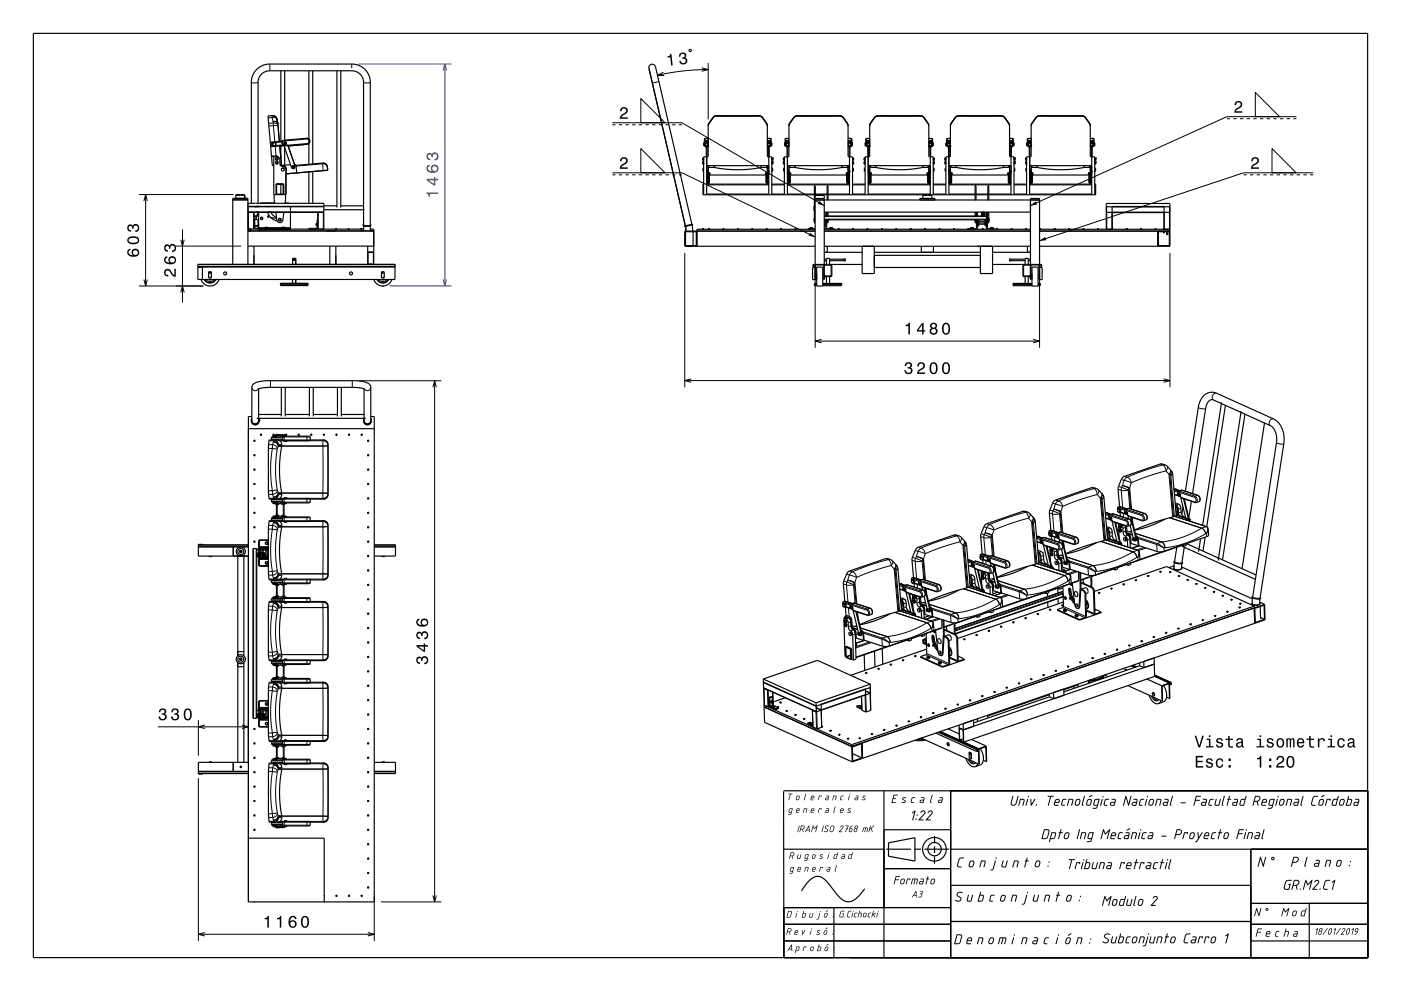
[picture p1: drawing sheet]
<svg xmlns="http://www.w3.org/2000/svg" width="420mm" height="297mm" viewBox="0 0 420 297" stroke-linecap="round" stroke-linejoin="round" font-family="sans-serif">
<g fill="none" stroke="#000" stroke-width=".35">
<path d="M10 10h400v277h-400zM81.7 34.6a1.8 1.8 0 0 1 1.5 2.1l.1 .2M83.2 36.9v-.5a1.64 1.64 0 0 0-1.7-1.8l-1.2 .1 1.1 12.3M83.2 36.9l.6 5.5M84.2 21.2v21.1M85.3 21.2v20.8M92.6 21.2v20.5M93.8 21.2v27.9M101 21.2v41M102.2 21.2v41M212.3 37.8l.2-.7 1.3-1.9 1-.4h13l.8 .5 1.3 1.8 .1 .7M212.9 36.4l-.6 1.2v9.2l-.2 .2h-1.2v11.4"/>
<path d="M212.9 36.4l.6-.8a1.6 1.6 0 0 1 1.4-.9h12.3a2.38 2.38 0 0 1 2.3 1.7M212.9 36.4h.1M229.5 36.4h.1M229.5 36.4l.5 1.3v9.1l.3 .2h1.1v11.4M236.5 37.8l.2-.7 1.3-1.9 1-.4h13l.8 .5 1.3 1.8 .1 .7M237.1 36.4l-.6 1.2v9.2l-.2 .2h-1.2v11.4M237.1 36.4l.6-.8a1.6 1.6 0 0 1 1.4-.9h12.3a2.38 2.38 0 0 1 2.3 1.7M237.1 36.4h.1M253.7 36.4h.1M253.7 36.4l.5 1.3v9.1l.3 .2h1.1v11.4M260.7 37.8l.2-.7 1.3-1.9 1-.4h13l.8 .5 1.2 1.8 .2 .7M261.3 36.4l-.6 1.2v9.2l-.2 .2h-1.1v11.4"/>
<path d="M261.3 36.4l.6-.8a1.61 1.61 0 0 1 1.4-.9h12.3a2.38 2.38 0 0 1 2.3 1.7M261.3 36.4h.1M277.9 36.4h.1M277.9 36.4l.5 1.3v9.1l.3 .2h1.1v11.4M284.9 37.8l.2-.7 1.3-1.9 1-.4h13l.8 .5 1.2 1.8 .2 .7M285.5 36.4l-.6 1.2v9.2l-.2 .2h-1.1v11.4M285.5 36.4l.6-.8a1.61 1.61 0 0 1 1.4-.9h12.3a2.64 2.64 0 0 1 2.3 1.7l.5 1.3v9.1l.3 .2h1.1v11.4M285.5 36.4h.1M309.1 37.8l.2-.7 1.3-1.9 1.1-.4h12.9l.8 .5 1.3 1.8 .2 .7M309.7 36.4l-.6 1.2v9.2l-.2 .2h-1.1v11.4M309.7 36.4h.1M310.5 35.3l.5-.4 .7-.2h12.3a2.37 2.37 0 0 1 2.3 1.7"/>
<path d="M310.5 35.3l-.8 1.1M326.3 36.4h.1M326.3 36.4l.6 1.3v9.1l.2 .2h1.1v11.4M69.8 59.9h4.5M70.7 58.5l.4-.2h1.9l.4 .2M70.7 58.5h2.7M70.7 58.5v.9M73.4 58.5v.9M81.4 47h1.6M81.4 47l.2 2.6h.5h-.4M81.7 49.6h.1M81.9 42.7h.6l.1 .3 .2 .2-.3 .5h-.6l-.1-.3-.1-.2z"/>
<path d="M82.1 47v11.3h.7v-3.2h2.2v3.2h.7v-7.5a1.18 1.18 0 0 0-1.3-1l-.5-.6-.1-1.8-.8-.4M82.2 58.3l.1 2.6M82.8 58.1l.2 .2h1.8l.2-.2M82.8 47.3h.4l.2 .3-.2 .4h-.4l-.2-.4zM82.8 48.4h.4l.2 .4-.2 .3h-.4l-.2-.3zM82.8 55.1v.2M83 55.1l-.2 .3M83 55.3l1.9 .1-.1 2.8-1.9-.1zM84.2 49.4l-.1 .2-.1-.2M84.2 43.7v3.8M84.2 55.3v2.9M84.4 50.8v-.2a.45 .45 0 0 1 .5-.2 .45 .45 0 0 1 .4 .4"/>
<path d="M84.4 49.4h-.4M84.4 49.6a1.19 1.19 0 0 1 1.3 1M84.4 49.6h-.3M84.6 42.3l-3.3 .3 .1 1.4 4.3-.4M84.6 42.2l.5-.2 6.8-.6a.91 .91 0 0 1 1 .9 .91 .91 0 0 1-.9 1l-5.6 .4-1.6-.4-.3-.4zM84.8 55.1l.2 .3M85.2 42.6l.5-.1 .2 .4-.2 .4h-.4l-.2-.4zM85.3 42.9h.3l-.2 .1zM85.3 43.6v5.9M85.3 42.8l.3-.1v.3h-.3zM85.6 58.3l-.1 2.6M86.4 43.7l2.1 6.1a.57 .57 0 0 1-.4 .7 .57 .57 0 0 1-.7-.3l-2.3-6.6-1.2 .1 .5 5.7h-.4"/>
<path d="M86.4 43.7h.1M86.4 43.5v.2M86.4 43.7l1.9 5.6M87.1 49.3l-2.7 .3M87.7 50h.1M87.7 50l.1 .2M87.8 50.2h.1M87.8 49.8l-.1 .2M87.8 50.2h.2M87.8 49.8h.2M87.8 49.8h.1M88 49.8h.1"/>
<path d="M88 49.8l.1 .2M88 50.2h.1M88.1 50h.1M88.1 50l-.1 .2M89 51.8l-3.3 .3M92.6 43v6.2M92.6 51.5v9.4M93.8 51.4v9.5M96.8 48.9a1.36 1.36 0 0 1 1.4 1.2M98.2 50.1a1.36 1.36 0 0 0-1.5-1.2l-8 .7-.4-.3 .5 .6 .2 1.9M98.2 50.1v.9l-9.2 .8M210.7 47.3h.2"/>
<path d="M210.7 48.5h.2M210.7 47.3v.8M210.7 48.5v.7M210.7 47.7v.4M210.7 47.3v.4M210.7 48.8v.4M210.7 48.5v.3M210.7 47.7h.2M210.7 48.8h.2M210.9 47.4h.1M210.9 55.2h-.2v3.2h33.4M210.9 48l-.2 .1"/>
<path d="M210.9 49.2h-.2M210.9 50.4h-.2v.9h.2M211 43.3v.4M211 42.8v.5M211 43.3h.4M211.2 42.6h.1M211.2 42.6v.2M211.2 43.7l.2 .1M211.4 42.8v.9M211.4 43.8l.2 .2h.6l.1-.2M211.4 42.9l.2-.3 .5 .1 .2 .2M211.4 42.8h-.4v.9h.4"/>
<path d="M211.5 43.6h.7M211.5 42.9h.7M211.6 42.7h.5M211.6 42.7l-.1 1.1 .6 .1v-1.2M211.7 43.6v.2h.3v-.2M211.7 42.7v.2M211.7 44v3M211.9 54.6h.4v.2h-.4M211.9 47.5h.1M211.9 47.9h.1M211.9 48.6h.1M211.9 49h.1"/>
<path d="M211.9 50.4h.1M211.9 51.3h.1M211.9 55.2h18.6M211.9 49.6h18.6M211.9 47v11.4M211.9 51.4h.1M211.9 51.6h.1M211.9 51.1h.4M211.9 49.8h.4M211.9 52.3h.4M212 54.6h.1M212 54.8l.2 .1"/>
<path d="M212 42.7v.2M212 43.6v.2M212 44v3M212 54.8h.1M212 51.4h.1M212 51.6h.1M212 51.9h.1M212 51.5h.1M212 51.5v-.3l.1 .3M212 51.6v.4M212 54.4l.4 .2 .2-.4-.3 .3M212 53.5l.3 .2"/>
<path d="M212 54.9h.1M212 52.6l.3 .2M212 52.2l.3 .3M212 52.4l.3 .2M212 52.7l.3 .3M212 52.9l.1 .2M212 53.1l.3 .2M212 53.3l.3 .2M212 53.6l.3 .3M212 53.8l.1 .2M212 54l.3 .2M212 54.1l.3 .3"/>
<path d="M212 54.5v.1M212 52.5v.1M212 53.4v.1M212 54.3v.1M212.1 51.4h.1M212.1 52h-.1M212.1 52.8l.2 .1M212.1 51.6v.4M212.1 52.2l.2 .1M212.1 51.6l.2 .1M212.1 53.1l.2 .1M212.1 52.2h.4"/>
<path d="M212.1 52.4l.2 .2M212.1 52.8h.1M212.1 52.9v.2M212.1 53.3l.2 .2M212.1 53.5l.2 .1M212.1 53.6v.1M212.1 53.8v.2M212.1 54l.2 .2M212.1 54.4l.2 .1M212.1 52.6h.1M212.1 42.7v.2M212.1 54h.2"/>
<path d="M212.1 52.2h.2M212.1 53.1h.2M212.1 54.9h.1M212.1 52.2h.3M212.1 52.7h.3M212.1 53.1h.3M212.1 53.6h.3M212.2 54.9h.1M212.2 54.1h.2M212.2 54.1h-.1M212.3 51.7h.1M212.3 51.7l.1 .1"/>
<path d="M212.3 42.5l-.9-.1v1.4M212.3 41.5l-1.1 .1v1.2M212.3 49.6v2.7M212.3 51.3l-.2 .1M212.3 52.9h-.2M212.3 54.3h-.2M212.3 54.5h-.2M212.3 52.9h.1M212.3 54.3h.1M212.3 54.5h.1M212.3 52.3l-.2 .1M212.3 52.5h-.2"/>
<path d="M212.3 52.3l.1 .1M212.3 52.5h.1M212.3 51.8l-.2 .1M212.3 51.8h-.2M212.3 51.8l.3 .3M212.3 53.4h-.2M212.3 53.4h.2M212.3 53.5l-.2 .1M212.3 53.5l.2 .1M212.3 53.8h-.2M212.3 53.7h-.2M212.3 53.7l.2 .1"/>
<path d="M212.3 53.9l-.2 .1M212.3 53.9h-.2M212.3 53.9l.3 .2M212.3 51.8h.1M212.3 53.4h.1M212.3 53.8h.1M212.3 53.9l.1 .1M212.3 52.3h-.2M212.3 52.5h.2M212.3 53h-.2M212.3 53h.2M212.3 53.2h-.2"/>
<path d="M212.3 54.1h-.2M212.3 54.1h.2M212.3 54.2l-.2 .1M212.3 54.2l.2 .1M212.3 53.2h.1M212.3 52.6l-.2 .1M212.3 52.6l.2 .1M212.3 52.8l-.2 .1M212.3 52.8l.2 .1M212.3 54.4l-.2 .1M212.3 54.4l.2 .1M212.4 53.2l-.3 .1"/>
<path d="M212.4 53.2v.1M212.4 53.2h.1M212.4 51.8l.4 .1 .1 .6h16.6v-.7h.4M212.5 51.8l.1 .4M212.5 54.1h.1M212.5 52.6h.1M212.5 53.5h.1M212.5 54.4h.1M212.5 52.2l-.2 .1M212.5 52.4l.1 .1M212.5 52.8h.1M212.5 52.9l.1 .1"/>
<path d="M212.5 53.1l.1 .1M212.5 53.3h.1M212.5 53.6l.1 .1M212.5 53.8l.1 .1M212.5 54.2h.1M212.5 54.5l.1 .1M212.5 53.9l-.2 .1M212.5 53l.1-.2v.3M212.5 53l-.2 .1M212.6 52.1l-.3 .1M212.6 53.1v.2l-.3 .2M212.6 53.4l-.3 .2"/>
<path d="M212.6 54h-.3M212.6 53.6v.4M212.6 54l-.3 .2M212.6 54.5v.3l-.4 .1M212.6 52.2h.1M212.6 52.4h.1M212.6 52.5l.1 .2M212.6 52.7v.1M212.6 52.9h.1M212.6 53.3h.1M212.6 53.8h.1M212.6 54.1v.1"/>
<path d="M212.6 54.3h.1M212.6 52.1l-.4-.1-.1 .2M212.6 53.1l-.3 .1M212.6 52h-.5v.2M212.6 52.2l-.2 .2-.3-.2M212.6 52.3l-.3 .3M212.6 52.5l-.2 .2-.3-.1M212.6 53l-.2 .3-.3-.2M212.6 53.2l-.3 .3M212.6 53.8l-.1 .1M212.6 54.1l-.2 .2-.3-.1M212.6 54.6l-.5 .3"/>
<path d="M212.6 52.7h.1M212.6 53.6h.1M212.6 54.5h.1M212.6 52.2l-.3 .1M212.6 52.7l-.3 .2M212.6 53.6l-.2 .2-.3-.1M212.6 54.5l-.3 .2-.2-.2M212.6 52.1l-.3 .4M212.6 52.5l-.3 .3M212.6 53l-.3 .3M212.6 53.3l-.3 .4M212.6 53.9l-.3 .3"/>
<path d="M212.6 54.1l-.3 .3M212.6 53.5l.1 .1M212.6 54.4l.1 .1M212.7 52.3h.2M212.7 52.7l-.4 .3M212.7 53.6l-.4 .3M212.7 54.5l-.3 .2-.4-.1M214.1 50.2h-1.6l-.2 .2M214.1 50.2h.1M214.1 50.2a36.4 36.4 0 0 0 14.1 0M228.2 50.2h1.6l.2 .2M228.2 50.2h.1"/>
<path d="M229.7 53.6l.3 .3M229.7 54.5l.3 .3 .3-.3M229.7 52.7l.3 .3M229.7 52.3h-.2M229.7 52.1l.3 .4M229.7 52.3l.3 .3M229.7 52.5l.3 .3M229.7 53l.3 .3M229.7 53.3l.3 .4M229.7 53.9l.3 .3M229.7 54.1l.3 .3M229.7 53.5v.1"/>
<path d="M229.7 54.4v.1M229.7 52.2l.3 .1M229.7 52.7l.3 .2M229.7 53.6l.3 .2 .3-.1M229.7 54.5l.3 .2 .2-.2M229.7 52h.5l.1 .2M229.7 52.2l.3 .2 .2-.2M229.7 52.5l.3 .2 .3-.1M229.7 53l.3 .3 .2-.2M229.7 53.2l.3 .3M229.7 53.8l.1 .1M229.7 54.1l.3 .2 .2-.1"/>
<path d="M229.7 54.6l.5 .3M229.7 52.7h.1M229.7 53.6h.1M229.7 54.5h.1M229.8 53.1l.2 .1M229.8 52.1l.3-.1 .1 .2M229.8 53.1l-.1 .2 .3 .2M229.8 53.4l.2 .2M229.8 54h.2M229.8 53.6v.4M229.8 54l.2 .2M229.8 54.5v.3l.4 .1"/>
<path d="M229.8 52.2h-.1M229.8 52.4h-.1M229.8 52.5l-.1 .2M229.8 52.7l-.1 .1M229.8 52.9h-.1M229.8 53.3h-.1M229.8 53.8h-.1M229.8 54.1l-.1 .1M229.8 54.3h-.1M229.8 52.1l.2 .1M229.8 53l-.1-.2 .1 .3M229.8 53l.2 .1"/>
<path d="M229.8 53.9l.2 .1M229.8 52.2l.2 .1M229.8 52.4v.1M229.8 52.8h.1M229.8 52.9v.1M229.8 53.1v.1M229.8 53.3h.1M229.8 53.6v.1M229.8 53.8v.1M229.8 54.5v.1M229.8 52.6h.1M229.8 53.5h.1"/>
<path d="M229.8 54.2h.1M229.8 54.4h.1M229.9 54.1h-.1M229.9 51.8l-.2 .4M229.9 52.2h.3M229.9 52.7h.3M229.9 53.1h.3M229.9 53.6h.3M229.9 53.2h-.1M229.9 53.2v.1M230 52.6l.2 .1M230 52.6l-.2 .1"/>
<path d="M230 52.8l.2 .1M230 52.8l-.2 .1M230 54.4l.2 .1M230 54.4l-.2 .1M230 52.3h.2M230 52.5h.2M230 52.5h-.2M230 53h.2M230 53h-.2M230 54.1h.2M230 54.1h-.1M230 54.2l.2 .1"/>
<path d="M230 54.2l-.2 .1M230 53.2h.1M230 53.2h-.1M230 51.8l.3 .1M230 51.8h.3M230 51.8l-.2 .3M230 53.4h.2M230 53.4h-.2M230 53.5l.2 .1M230 53.5l-.2 .1M230 53.8h.2M230 53.7h.2"/>
<path d="M230 53.7l-.2 .1M230 53.9l.2 .1M230 53.9h.2M230 53.9l-.2 .2M230 51.8h.1M230 53.4h-.1M230 53.8h-.1M230 53.9l-.1 .1M230 52.3l.2 .1M230 52.3l-.1 .1M230 52.5h-.1M230 52.9h.2"/>
<path d="M230 54.3h.2M230 54.5h.2M230 52.9h-.1M230 54.3h-.1M230 54.5h-.1M230 51.7l-.1 .1M230 42.9l.3-.3 .5 .1 .1 .2M230 43.8l.3 .2h.5l.1-.2M230 42.5l.9-.1v1.4M230 41.5h1.1l.1 1.3M230 49.6v2.7M230 51.3l.3 .1"/>
<path d="M230 51.1h.5M230 49.8h.5M230 52.3h.5M230 51.7h.1M230.1 43.6h.8M230.1 42.9h.8M230.1 53.2h-.2M230.1 53.2l.1 .1M230.1 53.2h.1M230.2 54.1h-.3M230.2 54.1h.1M230.2 54.9h.1"/>
<path d="M230.2 54h-.2M230.2 53.1h-.2M230.2 52.2h-.2M230.2 42.7h.5M230.2 42.7v.2M230.2 52.2h-.4M230.2 52.4l-.2 .2M230.2 52.8h.1M230.2 52.9v.2M230.2 53.3l-.2 .2M230.2 53.5l-.2 .1M230.2 53.6l.1 .1"/>
<path d="M230.2 53.8v.2M230.2 54l-.2 .2M230.2 54.4l-.2 .1M230.2 52.6h.1M230.3 53.1l-.3 .1M230.3 51.6h.2M230.3 51.4h.1M230.3 42.7l-.2 1.1 .6 .1v-1.2M230.3 52.2l-.3 .1M230.3 51.6l-.3 .1M230.3 51.9h.1M230.3 52h.1"/>
<path d="M230.3 51.5h.1M230.3 51.5v-.3v.3M230.3 52.8l-.3 .1M230.3 51.6v.4M230.3 52.2l-.3 .3M230.3 52.4l-.3 .2M230.3 52.7l-.3 .3M230.3 52.9v.2M230.3 53.1l-.3 .2M230.3 53.3l-.3 .2M230.3 53.6l-.3 .3M230.3 53.8l-.1 .2"/>
<path d="M230.3 54l-.3 .2M230.3 54.1l-.3 .3M230.3 52.5v.1M230.3 53.4v.1M230.3 54.3v.1M230.3 52.6l-.3 .2M230.3 53.5l-.3 .2M230.3 54.9h-.1M230.3 54.4l-.3 .2-.3-.4 .3 .3M230.3 54.8h.1M230.3 51.4h.2M230.4 43.6v.2h.2v-.2"/>
<path d="M230.4 54.6h.1M230.4 54.8l-.2 .1M230.4 42.7v.2M230.4 44v3M230.4 54.8h.1M230.5 54.6h-.5v.2h.5M230.5 47v11.4M230.6 42.7v.2M230.6 44v3M230.9 42.8h.5v.9h-.5M231 42.8v.9M231 43.3h.3"/>
<path d="M231.1 43.7l-.2 .1M231.2 42.6h.1M231.2 42.6v.2M231.3 43.3v.4M231.3 42.8v.5M231.4 48l.3 .1M231.4 47.4h.1M231.4 49.2h.3M231.4 50.4h.2v.9h-.2M231.4 55.2h3.7M231.4 48.5v.7M231.4 47.7h.2"/>
<path d="M231.4 48.8h.2M231.6 47.7v.4M231.6 47.3v.4M231.6 48.8v.4M231.6 48.5v.3M231.7 47.3h-.3v.8M231.7 47.3v.8M231.7 48.5v.7M231.7 48.5h-.3M234.9 47.3h.2v.8M234.9 48.5h.2M234.9 47.3v.8"/>
<path d="M234.9 48.5v.7M234.9 47.7v.4M234.9 47.3v.4M234.9 48.8v.4M234.9 48.5v.3M234.9 47.7h.2M234.9 48.8h.2M235.1 47.4h.1M235.1 48.5v.7M235.1 48l-.2 .1M235.1 49.2h-.2M235.1 50.4h-.2v.9h.2"/>
<path d="M235.2 42.8v.9M235.2 43.7h.1M235.2 42.8h.4M235.2 42.8h.1M235.2 43.3v.4M235.2 42.8v.5M235.2 43.3h.4M235.4 42.6h.1M235.4 42.6v.2M235.4 43.7l.2 .1M235.6 42.8v.9M235.6 43.8l.2 .2h.6l.1-.2"/>
<path d="M235.6 42.9l.2-.3 .5 .1 .2 .2M235.6 43.7h-.4M235.7 43.6h.7M235.7 42.9h.7M235.8 42.7h.5M235.8 42.7l-.1 1.1 .6 .1v-1.2M235.9 43.6v.2h.3v-.2M235.9 42.7v.2M235.9 44v3M236.1 54.6h.4v.2h-.4M236.1 47.5h.1M236.1 47.9h.1"/>
<path d="M236.1 48.6h.1M236.1 49h.1M236.1 50.4h.1M236.1 51.3h.1M236.1 55.2h18.6M236.1 51.6h.2M236.1 49.6h18.6M236.1 51.4h.1M236.1 51.1h.4M236.1 49.8h.4M236.1 52.3h.4M236.1 47v11.4"/>
<path d="M236.2 54.6h.1M236.2 54.8l.2 .1M236.2 42.7v.2M236.2 44v3M236.2 51.4h.1M236.2 51.9h.1M236.2 51.5h.1M236.2 51.5v-.3l.1 .3M236.2 51.6v.4M236.2 53.5l.3 .2M236.2 54.4l.4 .2 .2-.4-.3 .3M236.2 52.6l.3 .2"/>
<path d="M236.2 54.9h.2M236.3 52.2l.2 .3M236.3 52.4l.2 .2M236.3 52.7l.2 .3M236.3 52.9v.2M236.3 53.1l.2 .2M236.3 53.3l.2 .2M236.3 53.6l.2 .3M236.3 53.8v.2M236.3 54l.2 .2M236.3 54.1l.2 .3M236.3 52.5l-.1 .1"/>
<path d="M236.3 53.4l-.1 .1M236.3 54.3l-.1 .1M236.3 51.4h.1M236.3 52h-.1M236.3 52.8l.2 .1M236.3 51.6v.4M236.3 52.2l.2 .1M236.3 51.6l.2 .1M236.3 52.2h.4M236.3 52.8h.1M236.3 53.1l.2 .1M236.3 53.5l.2 .1"/>
<path d="M236.3 53.6v.1M236.3 54.4l.2 .1M236.3 52.6h.1M236.3 42.7v.2M236.3 54h.2M236.3 52.2h.2M236.3 53.1h.2M236.4 54.9h.1M236.4 52.2h.2M236.4 52.7h.2M236.4 53.1h.2M236.4 53.6h.2"/>
<path d="M236.4 54.1h.2M236.4 54.1h.1M236.5 51.7h.1M236.5 43.8h.1M236.5 51.7l.1 .1M236.5 42.5l-.9-.1v1.4M236.5 41.5l-1.1 .1v1.2M236.5 51.3l-.2 .1M236.5 49.6v2.7M236.5 52.9h-.1M236.5 54.5h-.1M236.5 52.9h.1"/>
<path d="M236.5 54.5h.1M236.5 52.3l-.1 .1M236.5 52.5h-.1M236.5 54.3h-.1M236.5 52.3l.1 .1M236.5 52.5h.1M236.5 54.3h.1M236.5 51.8l-.2 .1M236.5 51.8h-.2M236.5 51.8l.3 .3M236.5 53.4h-.1M236.5 53.4h-.2"/>
<path d="M236.5 53.4h.2M236.5 53.5l-.2 .1M236.5 53.5l.2 .1M236.5 53.8h-.1M236.5 53.7h-.2M236.5 53.7l.2 .1M236.5 53.9l-.1 .1M236.5 53.9h-.2M236.5 53.9l.3 .2M236.5 51.8h.1M236.5 53.4h.1M236.5 53.8h.1"/>
<path d="M236.5 53.9l.1 .1M236.5 52.3h-.2M236.5 52.5h-.2M236.5 52.5h.2M236.5 53h-.2M236.5 53h.2M236.5 53.2h-.2M236.5 54.1h-.2M236.5 54.1h.2M236.5 53.2h.1M236.5 52.6l-.2 .1M236.5 52.6l.2 .1"/>
<path d="M236.5 52.8l-.2 .1M236.5 52.8l.2 .1M236.5 54.2l-.2 .1M236.5 54.2l.2 .1M236.5 54.4l-.2 .1M236.5 54.4l.2 .1M236.6 53.2l-.2 .1M236.6 53.2v.1M236.6 53.2h.1M236.6 51.8l.4 .1 .1 .6h16.6v-.7h.4M236.7 51.8l.1 .4M236.7 54.1h.1"/>
<path d="M236.7 52.2l-.2 .1M236.7 52.4l.1 .1M236.7 52.6h.1M236.7 52.8h.1M236.7 52.9l.1 .1M236.7 53.1l.1 .1M236.7 53.3h.1M236.7 53.5h.1M236.7 53.6l.1 .1M236.7 53.8l.1 .1M236.7 54.2h.1M236.7 54.4h.1"/>
<path d="M236.7 54.5l.1 .1M236.7 53.9l-.2 .1M236.7 53l.1-.2v.3M236.7 53l-.2 .1M236.8 52.1l-.3 .1M236.8 53.1v.2l-.3 .2M236.8 53.4l-.3 .2M236.8 54h-.3M236.8 53.6v.4M236.8 54l-.3 .2M236.8 54.5v.3l-.4 .1M236.8 52.2h.1"/>
<path d="M236.8 52.4h.1M236.8 52.5l.1 .2M236.8 52.7v.1M236.8 52.9h.1M236.8 53.3h.1M236.8 53.8h.1M236.8 54.1v.1M236.8 54.3h.1M236.8 52.1l-.4-.1-.1 .2M236.8 53.1l-.3 .1M236.8 52h-.5v.2M236.8 52.2l-.2 .2-.3-.2"/>
<path d="M236.8 52.3l-.3 .3M236.8 52.5l-.2 .2-.3-.1M236.8 53l-.2 .3-.3-.2M236.8 53.2l-.3 .3M236.8 53.8l-.1 .1M236.8 54.1l-.2 .2-.3-.1M236.8 54.6l-.4 .3M236.8 52.7h.1M236.8 53.6h.1M236.8 54.5h.1M236.8 52.2l-.3 .1M236.8 52.7l-.3 .2"/>
<path d="M236.8 53.6l-.2 .2-.3-.1M236.8 54.5l-.3 .2-.2-.2M236.8 52.1l-.3 .4M236.8 52.5l-.3 .3M236.8 53l-.3 .3M236.8 53.3l-.3 .4M236.8 53.9l-.3 .3M236.8 54.1l-.3 .3M236.8 53.5l.1 .1M236.8 54.4l.1 .1M236.9 52.3h.2M236.9 52.7l-.4 .3"/>
<path d="M236.9 53.6l-.4 .3M236.9 54.5l-.4 .3-.2-.3M238.3 50.2h-1.6l-.2 .2M238.3 50.2h.1M238.4 50.2a36.4 36.4 0 0 0 14 0M244.1 59.9h.3M244.1 55.9h.3M244.4 58.6l.4-.3h1.8l.5 .3zM244.4 59.9h67.2M244.4 59.5h2.7M244.4 58.4h.4M246.7 58.4h1.3"/>
<path d="M247.1 58.6v25.2l-.1-4.4h-2.5v4.4h-.9v-3.6h.8M248 59.9h.2M248 59.9v-4.3h.2v4.3M248 55.9h.2M248.2 58.4h28.9M252.4 50.2h1.6l.2 .2M252.4 50.2h.1M253.9 53.6l.3 .3M253.9 54.5l.2 .2 .4-.1M253.9 52.7l.3 .3M253.9 52.3h-.2M253.9 52.1l.3 .4"/>
<path d="M253.9 52.3l.3 .3M253.9 52.5l.3 .3M253.9 53l.3 .3M253.9 53.3l.3 .4M253.9 53.9l.3 .3M253.9 54.1l.3 .3M253.9 53.5v.1M253.9 54.4v.1M253.9 52.2l.3 .1M253.9 52.7l.3 .2M253.9 53.6l.3 .2 .3-.1M253.9 54.5l.3 .2 .3-.2"/>
<path d="M254 52h.4l.1 .2M254 52.2l.2 .2 .3-.2M254 52.3l.2 .3M254 52.5l.2 .2 .3-.1M254 53l.2 .3 .3-.2M254 53.2l.2 .3M254 53.8v.1M254 54.1l.2 .2 .3-.1M254 54.6l.4 .3M254 52.7h-.1M254 53.6h-.1M254 54.5h-.1"/>
<path d="M254 53.1l.2 .1M254 52.1l.3-.1 .1 .2M254 53.1l-.1 .2 .3 .2M254 53.4l.2 .2M254 54h.2M254 53.6v.4M254 54l.2 .2M254 54.5v.3l.4 .1M254 52.2h.1M254 52.4h.1M254 52.5l-.1 .2M254 52.7v.1"/>
<path d="M254 52.9h.1M254 53.3h.1M254 53.8h.1M254 54.1v.1M254 54.3h.1M254 52.1l.2 .1M254 53l-.1-.2 .1 .3M254 53l.2 .1M254 53.9l.2 .1M254 52.2l.2 .1M254 52.4v.1M254 52.6h.1"/>
<path d="M254 52.8h.1M254 52.9v.1M254 53.1v.1M254 53.5h.1M254 53.6v.1M254 54.2h.1M254 54.4h.1M254 54.5v.1M254.1 54.1h-.1M254.1 51.8l-.2 .4M254.1 52.7h.3M254.1 53.6h.3"/>
<path d="M254.1 52.2h.3M254.1 53.1h.3M254.1 53.2h-.1M254.1 53.2l.3 .1M254.2 52.6l.3 .1M254.2 52.6l-.2 .1M254.2 52.8l.3 .1M254.2 52.8l-.2 .1M254.2 54.4l.3 .1M254.2 54.4l-.2 .1M254.2 52.3h.3M254.2 52.5h.3"/>
<path d="M254.2 52.5h-.2M254.2 53h.3M254.2 53h-.2M254.2 53.2h.3M254.2 54.1h.3M254.2 54.1h-.1M254.2 54.2l.3 .1M254.2 54.2l-.2 .1M254.2 53.2h-.1M254.2 51.8l.3 .1M254.2 51.8h.3M254.2 51.8l-.2 .3"/>
<path d="M254.2 53.4h.2M254.2 53.4h.3M254.2 53.4h-.2M254.2 53.5l.3 .1M254.2 53.5l-.2 .1M254.2 53.8h.2M254.2 53.7h.3M254.2 53.7l-.2 .1M254.2 53.9l.2 .1M254.2 53.9h.3M254.2 53.9l-.2 .2M254.2 51.8h.1"/>
<path d="M254.2 53.4h-.1M254.2 53.8h-.1M254.2 53.9l-.1 .1M254.2 52.3l.2 .1M254.2 52.3l-.1 .1M254.2 52.5h.2M254.2 52.9h.2M254.2 54.3h.2M254.2 54.5h.2M254.2 52.5h-.1M254.2 52.9h-.1M254.2 54.3h-.1"/>
<path d="M254.2 54.5h-.1M254.2 51.7l-.1 .1M254.2 42.9l.3-.3 .5 .1 .1 .2M254.2 43.8l.3 .2h.5l.1-.2M254.2 42.5l.9-.1v1.4M254.2 41.5h1.1l.1 1.3M254.2 51.3l.3 .1M254.2 51.1h.5M254.2 49.8h.5M254.2 52.3h.5M254.2 49.6v2.7M254.2 51.7h.1"/>
<path d="M254.3 43.6h.8M254.3 42.9h.8M254.4 54.1h-.3M254.4 54.1h.1M254.4 54.9h.1M254.4 54h-.2M254.4 53.1h-.2M254.4 52.2h-.2M254.4 42.7h.5M254.4 42.7v.2M254.5 52.2h-.5M254.5 52.4l-.3 .2"/>
<path d="M254.5 52.8h.1M254.5 52.9l-.1 .2M254.5 53.3l-.3 .2M254.5 53.5l-.3 .1M254.5 53.6v.1M254.5 53.8l-.1 .2M254.5 54l-.3 .2M254.5 54.4l-.3 .1M254.5 52.6h.1M254.5 53.1l-.3 .1M254.5 51.6h.1M254.5 51.4h.1"/>
<path d="M254.5 42.7l-.2 1.1 .6 .1v-1.2M254.5 52.2l-.3 .1M254.5 51.6l-.3 .1M254.5 51.9h.1M254.5 52h.1M254.5 51.5h.1M254.5 52.8l-.3 .1M254.5 51.3v.2M254.5 51.6v.4M254.5 51.3h.1M254.5 52.2l-.3 .3M254.5 52.7l-.3 .3"/>
<path d="M254.5 52.9v.2M254.5 53.1l-.3 .2M254.5 53.6l-.3 .3M254.5 54.1l-.3 .3M254.5 54.5v.1M254.5 52.5v.1M254.5 53.4v.1M254.5 54.3v.1M254.5 52.6l-.3 .2M254.5 53.5l-.3 .2M254.5 54.9h-.1M254.5 54.4l-.3 .2-.3-.4 .3 .3"/>
<path d="M254.5 54.8h.1M254.6 51.4h-.1M254.6 51.4h.1M254.6 51.6h.1M254.6 43.6v.2h.2v-.2M254.6 54.6h.1M254.6 54.8l-.2 .1M254.6 42.7v.2M254.6 43.6v.2M254.6 44v3M254.6 54.8h.1M254.7 54.6h-.5v.2h.5"/>
<path d="M254.7 47v11.4M254.8 42.7v.2M254.8 44v3M255.1 42.8h.5v.9h-.5M255.2 43.3h.3M255.2 42.8v.9M255.3 43.7l-.2 .1M255.4 42.6h.1M255.4 42.6v.2M255.5 43.3v.4M255.5 42.8v.5M255.6 48l.3 .1"/>
<path d="M255.6 47.4h.1M255.6 49.2h.3M255.6 50.4h.2v.9h-.2M255.6 55.2h3.8M255.6 47.3h.3M255.6 47.7h.2M255.6 48.8h.2M255.8 47.7v.4M255.8 47.3v.4M255.8 48.8v.4M255.8 48.5v.3M255.9 48.5h-.3"/>
<path d="M255.9 47.3v.7M255.9 48.5v.7M255.9 48v.1M255.9 49.2h.1M259.1 47.3h.2M259.1 48.5h.3M259.1 47.3v.8M259.1 48.5v.7M259.1 47.7v.4M259.1 47.3v.4M259.1 48.8v.4M259.1 48.5v.3"/>
<path d="M259.1 47.7h.2M259.1 48.8h.2M259.3 47.4h.1M259.4 48l-.3 .1M259.4 49.2h-.3M259.4 50.4h-.3v.9h.3M259.4 42.8v.9M259.4 43.7h.1M259.4 42.8h.4M259.4 42.8h.1M259.4 43.3v.4M259.4 42.8v.5"/>
<path d="M259.4 43.3h.4M259.6 42.6h.1M259.6 42.6v.2M259.6 43.7l.2 .1M259.8 42.8v.9M259.8 43.8l.2 .2h.6l.1-.2M259.8 42.9l.2-.3 .5 .1 .2 .2M259.8 43.7h-.4M259.9 43.6h.7M259.9 42.9h.7M260 42.7h.5M260 42.7l-.1 1.1 .6 .1v-1.2"/>
<path d="M260.1 43.6v.2h.3v-.2M260.1 42.7v.2M260.1 44v3M260.3 54.6h.4v.2h-.4M260.3 47.5h.1M260.3 47.9h.1M260.3 48.6h.1M260.3 49h.1M260.3 50.4h.1M260.3 51.3h.1M260.3 55.2h18.6M260.3 51.6l.4 .1"/>
<path d="M260.3 49.6h18.6M260.3 51.4h.1M260.3 51.1h.4M260.3 49.8h.4M260.3 52.3h.4M260.3 47v11.4M260.4 54.6h.1M260.4 54.8l.2 .1M260.4 42.7v.2M260.4 44v3M260.4 51.4h.1M260.4 52h.1"/>
<path d="M260.5 51.5h.1M260.4 51.6v.4M260.4 52.8l.3 .2M260.4 53.7l.3 .2M260.5 51.9h.1M260.5 51.3h.1M260.4 52.6l.3 .2M260.4 53.5l.3 .2M260.4 54.9h.2M260.5 52.2l.2 .3M260.5 52.4l.2 .2M260.5 52.7l-.1 .1"/>
<path d="M260.5 52.9v.2M260.5 53.1l.2 .2M260.5 53.3l.2 .2M260.5 53.6l-.1 .1M260.5 53.8v.2M260.5 54l.2 .2M260.5 54.1l.2 .3M260.5 52.5l-.1 .1M260.5 53.4l-.1 .1M260.5 54.3l-.1 .1M260.5 52.8l.2 .1M260.5 51.3l-.1 .2"/>
<path d="M260.5 51.4h.1M260.5 52.2l.2 .1M260.5 52.2h.4M260.5 52.8h.1M260.5 53.1l.2 .1M260.5 53.5l.2 .1M260.5 53.6v.1M260.5 54.4l.2 .1M260.5 52.6h.1M260.5 42.7v.2M260.5 54h.2M260.5 52.2h.2"/>
<path d="M260.5 53.1h.2M260.6 54.9h.1M260.6 52.7h.2M260.6 52.2h.2M260.6 53.1h.2M260.6 53.6h.2M260.6 54.1h.2M260.6 54.1h.1M260.6 53.2h-.1M260.6 53.2h.2M260.6 53.2v.1M260.7 51.7h.1"/>
<path d="M260.7 51.7l.5 .1 .1 .7h16.6v-.7h.4M260.7 42.5l-.9-.1v1.4M260.7 41.5l-1.1 .1v1.2M260.7 51.3l-.2 .1M260.7 49.6v2.7M260.7 52.9h-.1M260.7 54.5h-.1M260.7 52.9h.1M260.7 54.5h.1M260.7 52.3l-.1 .1M260.7 52.5h-.1M260.7 54.3h-.1"/>
<path d="M260.7 52.3l.1 .1M260.7 52.5h.1M260.7 54.3h.1M260.7 51.8l-.2 .1M260.7 51.8h-.2M260.7 51.8l.3 .3M260.7 53.4h-.1M260.7 53.4h-.2M260.7 53.4h.2M260.7 53.5l-.2 .1M260.7 53.5l.2 .1M260.7 53.8h-.1"/>
<path d="M260.7 53.7h-.2M260.7 53.7l.2 .1M260.7 53.9l-.1 .1M260.7 53.9h-.2M260.7 53.9l.3 .2M260.7 51.8h.1M260.7 53.4h.1M260.7 53.8h.1M260.7 53.9l.1 .1M260.7 52.3h-.2M260.7 52.3h.2M260.7 54.1h-.2"/>
<path d="M260.7 54.1h.2M260.7 53.2h-.1M260.7 53.2h.1M260.7 52.5h-.2M260.7 52.5h.2M260.7 52.6l-.2 .1M260.7 52.6l.2 .1M260.7 52.8l-.2 .1M260.7 52.8l.2 .1M260.7 53h-.2M260.7 53h.2M260.7 54.2l-.2 .1"/>
<path d="M260.7 54.2l.2 .1M260.7 54.4l-.2 .1M260.7 54.4l.2 .1M260.8 53.2v.1M260.8 53.2h.1M260.9 51.8l.2 .3-.4 .2M260.9 54.1h.1M260.9 52.2l.1 .1M260.9 52.6l-.2 .1-.2-.1M260.9 52.4l.1 .1M260.9 52.8v.2M260.9 52.9l.1 .1"/>
<path d="M260.9 53.3h.1M260.9 53.5h.1M260.9 53.8l.1 .1M260.9 54.2l.1 .2-.3 .1M260.9 54.4h.1M260.9 53.9l-.2 .1M260.9 53l-.2 .1M261 52.1l-.3 .1M261 53.1h-.1M261 54h-.3M261 52.4h.1M261 52.9h.1"/>
<path d="M261 53.3h.1M261 53.4v.1M261 53.8h.1M261 54h.1M261 54.3h.1M261 52.1l-.4-.1-.1 .2M261 53.1l-.3 .1M261 52h-.5v.2M261 52.2l-.3 .2-.2-.2M261 52.3l-.3 .3M261 53l-.2 .3-.3-.2M261 53.2l-.3 .3"/>
<path d="M261 53.4l-.3 .2M261 53.8l-.1 .1M261 53.9l-.3 .3M261 54.2l-.3 .1-.2-.1M261 54.6l-.4 .3M261 52.7l-.3 .2M261 53.6l-.2 .2-.3-.1M261 53.6h-.1M261 52.7v.1M261 54.5l-.3 .2-.2-.2M261 54.5h-.1M261 52.1l-.3 .4"/>
<path d="M261 52.5l-.3 .3M261 52.8v.3M261 53l-.3 .3M261 53.3l-.3 .4M261 53.7v.3M261 54.1l-.3 .3M261 54.2l-.2 .4-.4-.2M261 54.6v.2l-.4 .1M261 52.6l.1 .1M261 53.5l.1 .1M261 54.4l.1 .1M261.1 52.7l-.4 .3"/>
<path d="M261.1 53.6l-.4 .3M261.1 54.5l-.4 .3-.2-.3M261.3 52.3l-.6 .3M262.5 50.2h-1.6l-.2 .2M262.5 50.2h.1M262.6 50.2a36.4 36.4 0 0 0 14 0M275.7 59.9v-.4h4.6v.4M276.6 50.2h1.6l.2 .2M276.6 50.2h.1M276.6 58.6l.5-.3h1.8l.5 .3M276.6 58.6h2.8M276.6 58.6v.9"/>
<path d="M278.1 53.6l.3 .3M278.1 54.5l.3 .2 .3-.1M278.1 52.7l.3 .3M278.1 52.3h-.2M278.1 52.1l.3 .4M278.1 52.3l.3 .3M278.1 52.5l.3 .3M278.1 53l.3 .3M278.1 53.3l.3 .4M278.1 53.9l.3 .3M278.1 54.1l.3 .3M278.1 53.5v.1"/>
<path d="M278.1 54.4v.1M278.2 52.7l.2 .2M278.2 53.6l.2 .2 .3-.1M278.2 54.5l.2 .2 .3-.2M278.2 52.2l.2 .1M278.2 52h.4l.1 .2M278.2 52.2l.2 .2 .3-.2M278.2 52.3l.2 .3M278.2 52.5l.2 .2 .3-.1M278.2 53l.2 .3 .3-.2M278.2 53.2l.2 .3M278.2 53.8v.1"/>
<path d="M278.2 54.1l.2 .2 .3-.1M278.2 54.6l.4 .3M278.2 52.7h.1M278.2 53.6h.1M278.2 54.5h.1M278.2 53.1l.2 .1M278.2 52.1l.3-.1 .1 .2M278.2 53.1l-.1 .2 .3 .2M278.2 53.4l.2 .2M278.2 53.6v.4M278.2 54l.2 .2M278.2 54.5l-.1 .3 .5 .1"/>
<path d="M278.2 52.2h.1M278.2 52.4h.1M278.2 52.5l-.1 .2M278.2 52.7v.1M278.2 52.9h.1M278.2 53.3h.1M278.2 53.8h.1M278.2 54.1v.1M278.2 54.3h.1M278.2 54h.2M278.2 52.1l.2 .1M278.2 53l-.1-.2 .1 .3"/>
<path d="M278.2 53l.2 .1M278.2 53.9l.2 .1M278.2 52.4v.1M278.2 52.6h.1M278.2 52.8h.1M278.2 52.9v.1M278.2 53.1v.1M278.2 53.5h.1M278.2 53.6v.1M278.2 54.2h.1M278.2 54.4h.1M278.2 54.5v.1"/>
<path d="M278.3 54.1h-.1M278.3 51.8l-.1 .4M278.3 52.2h.3M278.3 52.7h.3M278.3 53.1h.3M278.3 53.6h.3M278.3 53.2h-.1M278.3 53.2l.3 .1M278.3 53.2v.1M278.4 52.5h.3M278.4 52.5h-.2M278.4 52.6l.3 .1"/>
<path d="M278.4 52.6l-.2 .1M278.4 52.8l.3 .1M278.4 52.8l-.2 .1M278.4 53h.3M278.4 53h-.2M278.4 54.1h.3M278.4 54.1h-.1M278.4 54.2l.3 .1M278.4 54.2l-.2 .1M278.4 54.4l.3 .1M278.4 54.4l-.2 .1M278.4 51.8l.3 .1"/>
<path d="M278.4 51.8h.3M278.4 51.8l-.2 .3M278.4 52.3h.3M278.4 53.2h.3M278.4 53.4h.2M278.4 53.4h.3M278.4 53.4h-.2M278.4 53.8h.2M278.4 53.7h.3M278.4 53.7l-.2 .1M278.4 53.9h.3M278.4 53.9l-.2 .2"/>
<path d="M278.4 51.8h.1M278.4 53.2h-.1M278.4 53.4h-.1M278.4 53.8h-.1M278.4 52.3l.2 .1M278.4 53.5l.3 .1M278.4 53.5l-.2 .1M278.4 53.9l.2 .1M278.4 52.3l-.1 .1M278.4 53.9l-.1 .1M278.4 52.5h.2M278.4 52.9h.2"/>
<path d="M278.4 54.3h.2M278.4 54.5h.2M278.4 52.5h-.1M278.4 52.9h-.1M278.4 54.3h-.1M278.4 54.5h-.1M278.4 51.7l-.1 .1M278.4 42.9l.3-.3 .5 .1 .2 .2M278.4 43.8l.3 .2h.5l.2-.2M278.4 42.5l.9-.1 .1 1.4M278.4 41.5h1.1l.1 1.3M278.4 51.3l.3 .1"/>
<path d="M278.4 51.1h.5M278.4 49.8h.5M278.4 52.3h.5M278.4 49.6v2.7M278.5 51.7h-.1M278.5 43.6h.8M278.5 42.9h.8M278.6 54.1h-.3M278.6 54.1h.1M278.6 54.9h.1M278.6 54h-.2M278.6 53.1h-.2"/>
<path d="M278.6 52.2h-.2M278.6 42.7h.5M278.6 42.7v.2M278.7 52.2h-.5M278.7 52.4l-.3 .2M278.7 52.8h.1M278.7 53.3l-.3 .2M278.7 53.5l-.3 .1M278.7 53.6v.1M278.7 54.4l-.3 .1M278.7 52.6h.1M278.7 52.9l-.1 .2"/>
<path d="M278.7 53.1l-.3 .1M278.7 53.8l-.1 .2M278.7 54l-.3 .2M278.7 51.4h.1M278.7 42.7l-.2 1.1 .6 .1v-1.2M278.7 51.6h.1M278.7 52.2l-.3 .1M278.7 51.6l-.2 .1M278.7 52.8l-.3 .1M278.7 51.9h.1M278.7 52h.1M278.7 51.5h.1"/>
<path d="M278.7 51.5v-.3v.3M278.7 51.6v.4M278.7 52.2l-.3 .3M278.7 52.7l-.3 .3M278.7 52.9v.2M278.7 53.1l-.3 .2M278.7 53.6l-.3 .3M278.7 54.1l-.3 .3M278.7 54.5v.1M278.7 52.5v.1M278.7 53.4v.1M278.7 54.3v.1"/>
<path d="M278.7 52.6l-.3 .2M278.7 53.5l-.3 .2M278.7 54.9h-.1M278.7 54.4l-.3 .2-.3-.4 .3 .3M278.7 54.8h.1M278.8 51.4h-.1M278.8 51.4h.1M278.8 51.6h.1M278.8 43.6v.2h.2v-.2M278.8 54.6h.1M278.8 54.8l-.2 .1M278.8 42.7v.2"/>
<path d="M278.8 43.6v.2M278.8 44v3M278.8 54.8h.1M278.9 54.6h-.5v.2h.5M278.9 47v11.3M279 58.4h13.3M279 42.7v.2M279 44v3M279.4 42.8h.4v.9h-.4M279.4 58.6v.9M279.4 42.8v.9M279.4 43.3h.3"/>
<path d="M279.5 43.7l-.1 .1M279.6 42.6v.2M279.6 42.6h.1M279.7 43.3v.4M279.7 42.8v.5M279.8 48l.3 .1M279.8 47.4h.1M279.8 49.2h.3M279.8 50.4h.2v.9h-.2M279.8 55.2h3.8M279.8 47.3h.3M279.8 47.7h.2"/>
<path d="M279.8 48.8h.2M280 47.7v.4M280 47.3v.4M280 48.8v.4M280 48.5v.3M280.1 48.5h-.3M280.1 47.3v.7M280.1 48.5v.7M280.1 48v.1M280.1 49.2h.1M283.3 47.3v.8M283.3 48.5v.7"/>
<path d="M283.3 47.3h.3M283.3 48.5h.3M283.3 47.7v.4M283.3 47.3v.4M283.3 48.8v.4M283.3 48.5v.3M283.3 47.7h.3M283.3 48.8h.3M283.6 47.4h.1M283.6 50.4h-.3v.9h.3M283.6 48l-.3 .1M283.6 49.2h-.3"/>
<path d="M283.6 42.8v.9M283.6 43.7h.1M283.6 42.8h.4M283.6 42.8h.1M283.6 43.3v.4M283.6 42.8v.5M283.6 43.3h.4M283.8 42.6h.1M283.8 43.7l.2 .1M284 43.8l.2 .2h.6l.1-.2M284 42.9l.2-.3 .5 .1 .2 .2M284 43.7h-.4"/>
<path d="M284.1 43.6h.7M284.1 42.9h.7M284.2 42.7h.5M284.2 42.7l-.1 1.1 .6 .1v-1.2M284.3 43.6v.2h.3v-.2M284.4 42.7v.2M284.4 44v3M284.5 54.6h.4v.2h-.4M284.5 47.5h.1M284.5 47.9h.1M284.5 48.6h.1M284.5 49h.1"/>
<path d="M284.5 50.4h.1M284.5 51.3h.1M284.5 55.2h18.6M284.5 51.6l.4 .1M284.5 49.6h18.6M284.5 51.4h.1M284.5 51.1h.4M284.5 49.8h.4M284.5 52.3h.4M284.5 47v11.4M284.6 54.6h.1M284.6 54.8l.2 .1"/>
<path d="M284.6 42.7v.2M284.6 44v3M284.6 51.4h.1M284.6 52h.1M284.7 51.5h.1M284.6 51.6v.4M284.7 51.3h.1M284.6 52.8l.4 .2M284.7 51.9h.1M284.6 53.7l.3 .2M284.6 53.5l.3 .2M284.6 54.9h.2"/>
<path d="M284.6 52.6l.4 .2M284.7 52.2l.3 .3M284.7 52.4l.3 .2M284.7 52.7l-.1 .1M284.7 52.9v.2M284.7 53.1l.2 .2M284.7 53.3l.2 .2M284.7 53.6l-.1 .1M284.7 53.8v.2M284.7 54l.3 .2M284.7 54.1l.3 .3M284.7 54.5l-.1 .1"/>
<path d="M284.7 52.5l-.1 .1M284.7 53.4l-.1 .1M284.7 54.3l-.1 .1M284.7 52.8l.2 .1M284.7 51.3l-.1 .2M284.7 51.4h.1M284.7 52.2l.2 .1M284.7 52.2h.4M284.7 52.4l.2 .2M284.7 52.8h.1M284.7 53.1l.2 .1M284.7 53.5l.2 .1"/>
<path d="M284.7 53.6v.1M284.7 54l.2 .2M284.7 54.4l.2 .1M284.7 54.5v.1M284.7 52.6h.1M284.7 42.7v.2M284.7 54h.2M284.7 52.2h.2M284.7 53.1h.2M284.8 54.9h.1M284.8 52.2h.2M284.8 52.7h.2"/>
<path d="M284.8 53.1h.2M284.8 53.6h.2M284.8 54.1h.2M284.8 54.1h.1M284.8 53.2h-.1M284.8 53.2h.2M284.8 53.2v.1M284.9 51.7h.1M284.9 51.7l.5 .1 .1 .7h16.6v-.7h.4M284.9 42.5l-.9-.1v1.4M284.9 41.5l-1.1 .1v1.2M284.9 51.3l-.2 .1"/>
<path d="M284.9 49.6v2.7M284.9 52.5h-.1M284.9 52.9h-.1M284.9 54.3h-.1M284.9 54.5h-.1M284.9 52.5h.1M284.9 52.9h.1M284.9 54.3h.1M284.9 54.5h.1M284.9 51.8l-.2 .1M284.9 51.8h-.2M284.9 51.8l.3 .3"/>
<path d="M284.9 52.3l-.1 .1M284.9 53.4h-.1M284.9 53.4h-.2M284.9 53.4h.2M284.9 53.5l-.2 .1M284.9 53.5l.2 .1M284.9 53.8h-.1M284.9 53.7h-.2M284.9 53.7l.2 .1M284.9 53.9l-.1 .1M284.9 51.8h.1M284.9 52.3l.1 .1"/>
<path d="M284.9 53.4h.1M284.9 53.8h.1M284.9 53.9l.1 .1M284.9 52.3h-.2M284.9 52.3h.2M284.9 53.9h-.2M284.9 53.9l.3 .2M284.9 54.1h-.2M284.9 54.1h.2M284.9 53.2h-.1M284.9 53.2h.1M285 52.5h-.3"/>
<path d="M285 52.5h.1M285 52.6l-.3 .1M285 52.6l.1 .1M285 52.8l-.3 .1M285 52.8l.1 .1M285 53h-.3M285 53h.1M285 54.2l-.3 .1M285 54.2l.1 .1M285 54.4l-.3 .1M285 54.4l.1 .1M285 53.2v.1"/>
<path d="M285 53.2h.1M285.1 51.8l.1 .4M285.1 54.1h.1M285.1 52.3h.1M285.1 52.2l.1 .2-.3 .2M285.1 52.6l-.2 .1-.2-.1M285.1 52.4l.1 .1M285.1 52.8l.1 .2M285.1 52.9l.1 .1M285.1 53.3h.1M285.1 53.5h.1M285.1 53.8l.1 .1"/>
<path d="M285.1 54.2l.1 .2-.3 .1M285.1 54.4h.1M285.1 53.9l-.2 .1M285.2 53l-.3 .1M285.2 52.1l-.3 .1M285.2 53.1h-.1M285.2 54h-.3M285.2 52.2h.1M285.2 52.4h.1M285.2 52.7v.1M285.2 52.9h.1M285.2 53.3h.1"/>
<path d="M285.2 53.4v.1M285.2 53.8h.1M285.2 54h.1M285.2 54.3h.1M285.2 52.1l-.4-.1-.1 .2M285.2 53.1l-.3 .1M285.2 52.2l-.3 .1M285.2 52h-.5v.2M285.2 52.2l-.2 .2-.3-.2M285.2 52.7l-.3 .2M285.2 53l-.2 .3-.3-.2M285.2 53.2l-.3 .3"/>
<path d="M285.2 53.4l-.3 .2M285.2 53.8l-.1 .1M285.2 53.9l-.3 .3M285.2 54.2l-.3 .1-.2-.1M285.2 54.6l-.4 .3M285.2 52.7h.1M285.2 53.6l-.2 .2-.3-.1M285.2 53.6h-.1M285.2 54.5l-.5 .1M285.2 54.5h-.1M285.2 52.1l-.2 .4M285.2 52.5l-.2 .3"/>
<path d="M285.2 52.6l-.2 .4M285.2 52.8v.3M285.2 53l-.3 .3M285.2 53.3l-.3 .4M285.2 53.7v.3M285.2 53.9l-.2 .3M285.2 54.1l-.2 .3M285.2 54.2l-.2 .4-.4-.2M285.2 54.6v.2l-.4 .1M285.2 53.5l.1 .1M285.2 54.4l.1 .1M285.3 53.6l-.4 .3"/>
<path d="M285.3 54.5l-.3 .2-.4-.1M285.5 52.3l-.5 .3M286.7 50.2h-1.6l-.2 .2M286.7 50.2h.1M286.8 50.2a36.4 36.4 0 0 0 14 0M292.3 59.9h.3M292.3 55.9h.3M292.3 59.9v-4.3h.3v4.3M292.6 58.4h3.5M296.1 59.9h.3M296.1 55.9h.3M296.1 59.9v-4.3h.3v4.3"/>
<path d="M300.9 50.2h1.6l.1 .2M300.9 50.2h-.1M302.3 52.3h-.2M302.3 52.1l.3 .4M302.3 52.3l.3 .3M302.3 52.5l.3 .3M302.3 53l.3 .3M302.3 53.3l.3 .4M302.3 53.5l.3 .4M302.3 53.9l.3 .3M302.3 54.1l.3 .3M302.3 54.4l.2 .3 .4-.1"/>
<path d="M302.4 53.6l.2 .2 .3-.1M302.4 54.5l.2 .2 .3-.2M302.4 52.2l.2 .1M302.4 52h.4l.1 .2M302.4 52.2l.2 .2 .3-.2M302.4 52.3l.2 .3M302.4 52.5l.2 .2 .3-.1M302.4 52.7l.2 .2M302.4 53l.2 .3 .3-.2M302.4 53.2l.2 .3M302.4 53.8v.1M302.4 54.1l.2 .2 .3-.1"/>
<path d="M302.4 54.6l.4 .3M302.4 52.7h.1M302.4 53.6h.1M302.4 54.5h.1M302.4 53.1l.2 .1M302.4 52.1l.4-.1v.2M302.4 52.5l-.1 .3 .3 .2M302.4 53.1l-.1 .3 .3 .1M302.4 53.4l.2 .2M302.4 53.6v.4M302.4 54l.2 .2M302.4 54.5l-.1 .3 .5 .1"/>
<path d="M302.4 52.2h.1M302.4 52.4h.1M302.4 52.7v.1M302.4 52.9h.1M302.4 53.3h.1M302.4 53.8h.1M302.4 54.1v.1M302.4 54.3h.1M302.4 54h.2M302.4 52.1l.2 .1M302.4 53l-.1-.2 .1 .3M302.4 53l.2 .1"/>
<path d="M302.4 53.9l.2 .1M302.5 52.2l.1 .1M302.5 52.6h-.1M302.5 52.8h-.1M302.5 53.1l-.1 .1M302.5 53.6l-.1 .1M302.5 54l-.1 .1M302.5 54.2h-.1M302.5 54.5l-.1 .1M302.5 54.1h.1M302.5 51.8l-.1 .4M302.5 53.2h.1"/>
<path d="M302.6 53.2l.2 .1M302.6 53.2l-.2 .1M302.6 52.5h.3M302.6 52.5h-.1h.1M302.6 52.6l.3 .1M302.6 52.6l.2 .1M302.6 52.8l.3 .1M302.6 52.8l-.1 .1M302.6 53h.3M302.6 53l.2 .1M302.6 54.2l.3 .1M302.6 54.2l-.1 .1"/>
<path d="M302.6 54.4l.3 .1M302.6 54.4l-.1 .1h.1M302.6 51.8l.3 .1M302.6 51.8l-.2 .3M302.6 52.3h.3M302.6 53.2h.3M302.6 53.4h.3M302.6 53.4h-.1M302.6 53.8h.2M302.6 53.8l-.2 .1M302.6 53.9h.3M302.6 53.9h-.1"/>
<path d="M302.6 54.1h.3M302.6 54.1h-.1M302.6 53.2h-.1M302.6 51.8h.3M302.6 52.3l.2 .1M302.6 52.3l-.2 .2M302.6 53.4h.2M302.6 53.4l-.2 .1M302.6 53.5l.2 .1M302.6 53.5l.3 .1M302.6 53.7h.3M302.6 53.7l-.1 .1"/>
<path d="M302.6 53.9l.2 .1M302.6 51.8h.1M302.6 53.9l-.1 .1M302.6 52.5h.2M302.6 52.9h.2M302.6 52.9l-.2 .1M302.6 54.3h.2M302.6 54.3l-.2 .1M302.6 54.5h.2M302.6 51.7l-.1 .1M302.6 42.9l.3-.3 .5 .1 .2 .2M302.6 43.8l.3 .2h.5l.2-.2"/>
<path d="M302.6 42.5l.9-.1 .1 1.4M302.6 41.5h1.1l.1 1.3M302.6 49.6v2.7M302.6 51.3l.3 .1M302.6 51.1h.5M302.6 49.8h.5M302.6 52.3h.5M302.7 51.7h-.1M302.7 43.6h.8M302.7 42.9h.8M302.8 54.1h-.3M302.8 54.1h.1"/>
<path d="M302.8 54.9h.1M302.8 54h-.2M302.8 53.1h-.2M302.8 52.2h-.2M302.9 42.7h.5M302.9 42.7v.2M302.9 52.2l-.4-.1 .3 .1M302.9 52.4l-.3 .2M302.9 52.8h.1M302.9 52.9l-.1 .2M302.9 53.1l-.3 .1M302.9 53.3l-.3 .2"/>
<path d="M302.9 53.5l-.3 .1M302.9 53.6v.1M302.9 53.8l-.1 .2M302.9 54l-.3 .2M302.9 54.4l-.3 .1M302.9 52.6h.1M302.9 51.4h.1M302.9 42.7l-.1 1.1 .5 .1v-1.2M302.9 51.6h.1M302.9 52.2l-.3 .1M302.9 51.6l-.2 .1M302.9 52.8l-.3 .1"/>
<path d="M302.9 51.9h.1M302.9 52h.1M302.9 51.5h.1M302.9 51.5v-.3v.3M302.9 51.6v.4M302.9 52.2l-.3 .3M302.9 52.7l-.3 .3M302.9 52.9v.2M302.9 53.1l-.3 .2M302.9 53.6l-.3 .3M302.9 54.1l-.3 .3M302.9 54.5v.1"/>
<path d="M302.9 52.5v.1M302.9 53.4v.1M302.9 54.3v.1M302.9 52.6l-.3 .2M302.9 53.5l-.3 .2M302.9 54.9h-.1M302.9 54.4l-.3 .2-.3-.4 .3 .3M302.9 54.8h.1M303 51.4h-.1M303 51.4h.1M303 51.6h.1M303 43.6v.2h.2v-.2"/>
<path d="M303 54.6h.1M303 54.8l-.2 .1M303 42.7v.2M303 43.6v.2M303 44v3M303 54.8h.1M303.1 54.6h-.5v.2h.5M303.1 47v11.4M303.2 42.7v.2M303.2 44v3M303.6 43.8h.1M303.6 42.8h.4v.9h-.4"/>
<path d="M303.6 43.3h.3M303.6 42.8v.9M303.7 43.7l-.1 .1M303.8 42.6h.1M303.8 42.6v.2M303.9 43.3v.4M303.9 42.8v.5M304 48l.3 .1M304 47.4h.1M304 49.2h.3M304 50.4h.2v.9h-.2M304 55.2h3.8"/>
<path d="M304 47.3h.3M304 47.7h.3M304 48.8h.3M304.3 47.7v.4M304.3 47.3v.4M304.3 48.8v.4M304.3 48.5v.3M304.3 48.5h-.3M304.3 47.3v.8M304.3 48.5v.7M307.5 47.3h.3M307.5 48.5h.3"/>
<path d="M307.5 47.3v.8M307.5 48.5v.7M307.5 47.7v.4M307.5 47.3v.4M307.5 48.8v.4M307.5 48.5v.3M307.5 47.7h.3M307.5 48.8h.3M307.8 47.4h.1M307.8 48l-.3 .1M307.8 49.2h-.3M307.8 50.4h-.3v.9h.3"/>
<path d="M307.9 43.3v.4M307.9 42.8v.5M307.9 43.3h.3M308 42.6h.1M308 43.7l.2 .1M308.2 43.8l.2 .2h.6l.1-.2M308.2 42.9l.2-.3 .6 .1 .1 .2M308.2 43.8h.1M308.2 42.8h-.4v.9h.4M308.3 43.6h.7M308.3 42.9h.7M308.3 42.8h.7v1.1l-.7-.1z"/>
<path d="M308.5 43.6v.2h.3v-.2M308.6 42.7v.2M308.6 44v3M308.7 54.6h.4v.2h-.4M308.7 47.5h.1M308.7 47.9h.1M308.7 48.6h.1M308.7 49h.1M308.7 50.4h.1M308.7 51.3h.1M308.7 55.2h18.6M308.7 51.6l.4 .1"/>
<path d="M308.7 49.6h18.6M308.7 51.4h.1M308.7 51.1h.4M308.7 49.8h.4M308.7 52.3h.4M308.7 47v11.4M308.8 54.6h.1M308.8 54.8l.2 .1M308.8 42.7v.2M308.8 44v3M308.8 51.4h.1M308.8 51.9h.1"/>
<path d="M308.8 51.5h.1M308.8 51.6l.1 .4M308.8 52h.1M308.9 51.5h.1M308.9 51.3h.1M308.8 52.8l.4 .2M308.9 51.9h.1M308.8 53.7l.4 .2M308.8 53.5l.3 .2M308.8 54.9h.2M308.8 52.6l.4 .2M308.9 52.2l.3 .3"/>
<path d="M308.9 52.4l.3 .2M308.9 52.7l-.1 .1M308.9 52.9v.2M308.9 53.1l.3 .2M308.9 53.3l.2 .2M308.9 53.6l-.1 .1M308.9 53.8v.2M308.9 54l.3 .2M308.9 54.1l.3 .3M308.9 54.5l-.1 .1M308.9 52.5l-.1 .1M308.9 53.4l-.1 .1"/>
<path d="M308.9 54.3l-.1 .1M308.9 51.3l-.1 .2M308.9 52.8l.2 .1M308.9 51.4h.1M308.9 52.2l.3 .1M308.9 52.2h.4M308.9 52.4l.2 .2M308.9 52.8h.1M308.9 53.1l.3 .1M308.9 53.3l.3 .2M308.9 53.5l.3 .1M308.9 53.6v.1"/>
<path d="M308.9 53.8l.1 .2M308.9 54l.2 .2M308.9 54.4l.2 .1M308.9 54.5v.1M308.9 42.7v.2M308.9 54h.3M308.9 52.2h.2M308.9 53.1h.2M309 54h.1M309 52.2h.3M309 52.7h.3M309 53.1h.3"/>
<path d="M309 53.6h.3M309 54.1h.3M309 54.1h.1M309 53.2h-.1M309 53.2h.2M309 53.2v.1M309.1 51.7l.5 .1 .1 .7h16.6v-.6l.4-.1M309.1 42.5l-.9-.1v1.4M309.1 41.5l-1.1 .1v1.2M309.1 51.3l-.2 .1M309.1 49.6v2.7M309.1 52.5h-.1"/>
<path d="M309.1 52.9h-.1M309.1 54.3h-.1M309.1 54.5h-.1M309.1 52.5h.2M309.1 52.9h.2M309.1 54.3h.2M309.1 54.5h.2M309.1 51.8h-.2M309.1 52.3l-.1 .1M309.1 53.4h-.1M309.1 53.5l-.2 .1M309.1 53.5l.2 .1"/>
<path d="M309.1 53.7h-.2M309.1 53.7l.2 .1M309.1 53.9l-.1 .1M309.1 51.8h.1M309.1 52.3l.2 .1M309.1 53.4h.2M309.1 53.9l.2 .1M309.2 51.8l-.3 .1M309.2 51.8l.2 .3M309.2 52.3h-.3M309.2 52.3h.1M309.2 53.4h-.3"/>
<path d="M309.2 53.4h.1M309.2 53.8h-.2M309.2 53.9h-.3M309.2 53.9l.2 .2M309.2 54.1h-.3M309.2 54.1h.1M309.2 53.2h-.2M309.2 53.2h.1M309.2 53.8h.1M309.2 52.5h-.3M309.2 52.5h.1M309.2 52.6l-.3 .1"/>
<path d="M309.2 52.6l.1 .1M309.2 52.8l-.3 .1M309.2 52.8l.1 .1M309.2 53h-.3M309.2 53h.1M309.2 54.2l-.3 .1M309.2 54.2l.1 .1M309.2 54.4l-.3 .1M309.2 54.4l.1 .1M309.2 53.2l.1 .1M309.3 51.8l.1 .4M309.3 52.3h.1"/>
<path d="M309.3 54.1h.1M309.3 52.2l.1 .2-.3 .2M309.3 52.6l-.2 .1-.2-.1M309.3 52.4l.1 .1M309.3 52.8l.1 .2M309.3 52.9l.1 .1M309.3 53.3h.1M309.3 53.5h.1M309.3 53.8l.1 .1M309.3 54.2l.1 .2-.3 .1M309.3 54.4h.1M309.4 53l-.3 .1"/>
<path d="M309.4 52.1l-.3 .1M309.4 53.6h-.1M309.4 54h-.2M309.4 54.5h-.1M309.4 52.7v.1M309.4 52.9h.1M309.4 53.4v.1M309.4 53.8h.1M309.4 54.3h.1M309.4 53.1h-.1M309.4 52.2h.1M309.4 52.4h.1"/>
<path d="M309.4 53.3h.1M309.4 54h.1M309.4 52.1l-.4-.1-.1 .2M309.4 53.1l-.2 .1M309.4 54.6l-.4 .3M309.4 52.2l-.2 .1M309.4 52h-.5v.2M309.4 52.2l-.2 .2-.3-.2M309.4 52.7l-.3 .2M309.4 53l-.2 .3-.3-.2M309.4 53.2l-.2 .3M309.4 53.4l-.2 .2"/>
<path d="M309.4 53.8l-.3 .2M309.4 53.9l-.3 .3M309.4 54.2l-.3 .1-.2-.1M309.4 52.7h.1M309.4 53.6h.1M309.4 54.5h.1M309.4 53.6l-.2 .2-.3-.1M309.4 54.5l-.5 .1M309.5 52.1l-.3 .4M309.5 52.5l-.3 .3M309.5 52.6l-.3 .4M309.5 52.8l-.1 .3"/>
<path d="M309.5 53l-.3 .3M309.5 53.2l-.4 .3M309.5 53.3l-.4 .4M309.5 53.5l-.3 .4M309.5 53.7l-.1 .3M309.5 53.9l-.3 .3M309.5 54.1l-.3 .3M309.5 54.2l-.3 .4-.4-.2M309.5 54.4l-.3 .3-.4-.1M309.5 54.6l-.1 .2-.4 .1M309.7 52.3l-.5 .3M310.9 50.2h-1.6l-.2 .2"/>
<path d="M310.9 50.2h.1M311 50.2a36.4 36.4 0 0 0 14 0M325.1 50.2h1.6l.2 .2M325.1 50.2h-.1M326.4 52.3h-.1M326.4 52.3h.1M326.5 52.1l.3 .4M326.5 52.5l.3 .3M326.5 53l.3 .3M326.5 53.3l.3 .4M326.5 53.5l.3 .4M326.5 53.9l.3 .3"/>
<path d="M326.5 54.1l.3 .3M326.5 54.4l.2 .3 .4-.1M326.6 53.6l.2 .2 .3-.1M326.6 54.5l.2 .2 .3-.2M326.6 52.2l.2 .1M326.6 52h.4l.1 .2M326.6 52.2l.2 .2 .3-.2M326.6 52.5l.2 .2 .3-.1M326.6 52.4v.1M326.6 52.7l.2 .2M326.6 53l.2 .3 .3-.2M326.6 52.9v.1"/>
<path d="M326.6 53.2l.2 .3M326.6 53.3l.2 .1M326.6 53.8v.1M326.6 54.1l.2 .2 .3-.1M326.6 54.3v.1M326.6 54.6l.4 .3M326.6 52.7h.1M326.6 53.6h.1M326.6 54.5h.1M326.6 53.1l.2 .1M326.6 52.1l.4-.1v.2M326.6 53.5l.2 .1"/>
<path d="M326.6 54h.2M326.6 54l.2 .2M326.6 52.1l.2 .1M326.6 52.6h.1M326.6 53l-.1-.2 .1 .3M326.6 53l.2 .1M326.7 53.1h.1M326.6 53.7h.1M326.6 54.6h.1M326.6 53.9l.2 .1M326.6 52.3h.1M326.7 52.2l-.1 .1"/>
<path d="M326.7 52.8h.1M326.7 54l-.1 .1M326.7 54.2h.1M326.7 54.1h.1M326.7 54.1l-.1 .1M326.7 51.8l-.1 .4M326.7 52.2h.3M326.7 52.7h.3M326.7 53.1h.3M326.7 53.6h.3M326.7 53.2h.1M326.8 53.2l-.1 .1"/>
<path d="M326.8 52.5h.3M326.8 52.5l-.3 .2 .3 .3M326.8 52.6l.3 .1M326.8 52.6l-.2 .2M326.8 52.8l.3 .1M326.8 53h.3M326.8 53l-.3 .3 .3 .2M326.8 54.2l.3 .1M326.8 54.4l.3 .1M326.8 54.4l-.3 .3 .5 .2M326.8 51.8l.3 .1M326.8 51.8l-.2 .3"/>
<path d="M326.8 52.3h.3M326.8 52.3h-.1M326.8 53.4h.3M326.8 53.8h.2M326.8 53.9h.3M326.8 53.9h-.1M326.8 54.1h.3M326.8 54.1h-.1M326.8 53.2h.2M326.8 53.2h-.1M326.8 53.8h-.1M326.8 51.8h.3"/>
<path d="M326.8 52.3l.2 .1M326.8 53.4h.2M326.8 53.5l.3 .1M326.8 53.5l-.3 .2 .1 .3M326.8 53.7h.3M326.8 53.7l-.1 .1M326.8 53.9l.2 .1M326.8 51.8h.1M326.8 52.3l-.1 .1M326.8 53.4h-.1M326.8 53.9l-.1 .1M326.8 52.6l-.3-.3 .3 .3"/>
<path d="M326.8 52.5h.2M326.8 52.9h.2M326.8 54.3h.2M326.8 54.5h.2M326.8 52.5h-.1M326.8 52.9h-.1M326.8 54.3h-.1M326.8 54.5h-.1M326.9 51.7l-.2 .1M326.9 42.9l.2-.3 .5 .1 .2 .2M326.9 43.8l.2 .2h.5l.2-.2M326.9 42.5l.8-.1 .1 1.4"/>
<path d="M326.9 41.5h1l.1 1.3M326.9 51.3l.2 .1M326.9 51.1h.4M326.9 49.8h.4M326.9 52.3h.4M326.9 49.6v2.7M326.9 51.7h-.1M326.9 53.2h-.1M326.9 43.6h.8M326.9 42.9h.8M326.9 53.2l.1 .1M327 53.2h.1"/>
<path d="M327 54.1h-.3M327 54.1h.1M327 54.9h.1M327 54h-.2M327 53.1h-.2M327 52.2h-.2M327.1 54h-.3M327.1 42.7h.5M327.1 42.7v.2M327.1 52.2h-.5M327.1 52.4l-.3 .2M327.1 52.8h.1"/>
<path d="M327.1 52.9l-.1 .2M327.1 53.1l-.3 .1M327.1 53.3l-.3 .2M327.1 53.5l-.3 .1M327.1 53.6v.1M327.1 53.8l-.1 .2M327.1 54l-.3 .2M327.1 54.4l-.3 .1M327.1 52.6h.1M327.1 51.4h.1M327.1 42.7l-.1 1.1 .6 .1-.1-1.2M327.1 51.6h.1"/>
<path d="M327.1 52.2l-.3 .1M327.1 51.6l-.2 .1M327.1 51.9h.1M327.1 52h.1M327.1 51.5h.1M327.1 51.5v-.3l.1 .3M327.1 52.8l-.3 .1M327.1 51.6v.4M327.1 52.2l-.3 .3M327.1 52.7l-.3 .3M327.1 52.9v.2M327.1 53.1l-.3 .2"/>
<path d="M327.1 53.6l-.3 .3M327.1 53.8v.2M327.1 54.1l-.3 .3M327.1 54.5v.1M327.1 52.5v.1M327.1 53.4v.1M327.1 54.3v.1M327.1 52.6l-.3 .2M327.1 53.5l-.3 .2M327.1 54.9h-.1M327.1 54.4l-.3 .2-.3-.4 .3 .3M327.1 54.8h.1"/>
<path d="M327.2 51.4h.1M327.2 51.6v.4M327.2 51.6h.1M327.2 43.6v.2h.2v-.2M327.2 54.6h.1M327.2 54.8l-.2 .1M327.2 42.7v.2M327.2 43.6v.2M327.2 44v3M327.2 54.8h.1M327.3 54.6h-.5v.2h.5M327.3 47v11.4"/>
<path d="M327.4 42.7v.2M327.4 44v3M327.8 42.8h.4v.9h-.4M327.8 43.3h.3M327.8 42.8v.9M327.9 43.7l-.1 .1M328 42.6h.1M328 42.6v.2M328.1 43.3v.4M328.1 42.8v.5M328.2 55.2h.3v3.2h-32.1M328.2 48l.3 .1"/>
<path d="M328.2 47.4h.1M328.2 49.2h.3M328.2 50.4h.2v.9h-.2M328.2 47.3h.3M328.2 47.7h.3M328.2 48.8h.3M328.5 47.7v.4M328.5 47.3v.4M328.5 48.8v.4M328.5 48.5v.3M328.5 48.5h-.3M328.5 47.3v.8"/>
<path d="M328.5 48.5v.7M59.3 79.2h59.1v4.6h-59.1zM59.3 79.9h59.1M69.8 79.2v-19.8h4.5v19.8M74.3 69.2h37.7M74.3 73.8h37.7M74.3 63.7h.2M74.3 68.7h34.7M74.4 63.7h22.7M74.4 60.9h22.7v7.8M74.4 61.8h22.7M75.3 67.5h.1"/>
<path d="M75.3 60.9v-36.3a5.5 5.5 0 0 1 5.6-5.4h24.6a5.5 5.5 0 0 1 5.5 5.4v42.9l-1 .2-1.2-.2M76.1 73.8v5.4M76.2 64.7l.7 .2M76.2 63.7v5M76.2 64.8l.6 .1v.7l-.6 .1M76.2 65.9l.2 .1v2.4l1.1 .1M76.9 65.6l-.7 .2M77 64.6l.2 .1M77 64.6l.5 .1h-.6v1.1l.6 .1M77 64.6l.4 .1M77.1 64.4l.3 .3M77.1 64.4l.4 .1"/>
<path d="M77.1 64.4h.1M77.2 64.5l.3 .2M77.2 64.3l.2 .2-.3-.1M77.2 64.3l.3 .1M77.2 64.4l.3 .1M77.3 64.2l.2 .1M77.3 64.1l.2 .3-.3-.1M77.3 64.1l.2 .1M77.3 64.1h.1M77.4 65.9v1.6h.2M77.4 67.3l.2 .2M77.4 60.9v-36.3a3.5 3.5 0 0 1 3.5-3.4h24.7l1.6 .5 1.3 1.2 .5 1.7v42.9"/>
<path d="M77.4 63.7v.3M77.4 64.1h.1M77.4 64.3h.1M77.4 64.5h.1M77.4 64.7h.1M77.4 67.7v.8M77.4 64h.1M77.4 67.5l-1 .2M77.4 63.9h.1M77.4 64l.1 .2M77.5 63.9h.1M77.5 63.9l-.1 .1"/>
<path d="M77.5 63.7v.1M77.5 68.5h9.6M77.6 67.5h-.2M77.6 67.5l-1.2 .3M77.6 67.5h.1M79.4 68.2h.4M79.4 68.2l.1 .3M79.8 68.2h.4M79.8 68.2v.3M80.2 68.2l-.1 .3M80.2 68.2h.1M80.2 68.2h-.8"/>
<path d="M80.2 68.2v.3M80.2 63.7a3.9 3.9 0 0 0 2.9 2.5M80.3 64.8l.3 .2-.1 .1zM81.2 65.2l1.7 .2M81.2 63.7l.8 .9 .9 .6M82.3 60.8l-4.3 .1M82.7 63.7l.3 2.2a.91 .91 0 0 0 .9 .8 .91 .91 0 0 0 .9-.8l.3-2.2M84.4 68.2h.4M84.4 68.2l.1 .3M84.8 68.2h.4M84.8 68.2v.3M85.2 68.2l-.1 .3"/>
<path d="M85.2 68.2h-.8M85.2 68.2v.3M85.2 68.2h.1M85.5 60.8l1.1 .1M87.1 61.8v7h-9.6v-5.1M87.7 79.2v-1.8h.9v1.8M88.1 77.6l.3 .3-.1 .2-.3-.3zM94.8 67.6h.2M94.8 67h.3M94.8 67v.6M94.8 67.3v.3M94.8 67v.3"/>
<path d="M94.8 67.3h.2M95 67.6h.1M95.3 63.7v5M95.3 65.9l-.2 .1v2.4l-2.5 .1-.1 .2M97.1 62.9h12.2M97.1 61.7h3.9M98.9 73.8v5.4M100.6 68.6h.1M100.6 68.7h.3M100.7 73.8v5.4M100.7 68.6h.2M100.7 68.6v.1"/>
<path d="M102.2 61.7h6.8M104.3 68.6h.2M104.3 68.7h.3M104.4 68.7h.1M104.5 68.6h.2M104.5 68.6v.1M108.1 68.6h.2M108.3 68.6h.1M108.3 68.6v.1M108.4 68.7h.1M108.4 68.7h-.3M108.8 67.5h.1"/>
<path d="M108.8 67.4l.2 .1M108.8 67.4v.1M109 69.1v.1M109 67.5h.1M109 67.3l-.2 .1M109 67.7v1.5M110.2 73.8v5.4M110.2 75.6h1.8M110.3 75.7h1.7v3.4h-1.7zM111 67.3a.28 .28 0 0 1 .2 .4 .28 .28 0 0 1-.4 .1h-1.3l-.7-.3M111 67.7v1.5M111 68.7h1v10.5"/>
<path d="M205.3 67.8l.1 .1M205.4 67.9l.2 1.4M205.5 69.4h3.2v4.2h-3.2zM205.5 69.4v4.2M207.4 67.2l-10.9-47.2a1.01 1.01 0 0 0-1.2-.7 1.01 1.01 0 0 0-.8 1.2l10.9 47.2M207.6 67.4l-.1-.2-2.2 .5 .1 .2M207.6 67.4l.1 1.9M207.6 67.4l-2.2 .5M207.8 69.4v4.2M210.6 68.6v.1M210.6 68.6h.3M210.6 68.6h.1"/>
<path d="M210.6 68.7h.1M210.6 68.6h.2M210.8 68.6h.1M210.8 68.6v.1M210.9 68.6h.1M210.9 68.6v.1M212.4 68.6h.1M212.4 68.6v.1M212.4 68.6h.3M212.5 68.6h.1M212.5 68.6v.1M212.6 68.6h.1"/>
<path d="M212.6 68.6v.1M212.7 68.7h.1M212.7 68.6v.1M216.7 68.6v.1M216.7 68.6h.3M216.7 68.6h.1M216.8 68.6h.2M216.8 68.6l-.1 .1M217 68.6h.1M217 68.6v.1M217.1 68.6v.1M221 68.6v.1"/>
<path d="M221.1 68.6h.1M221 68.6h.4M221 68.6h.1M221.1 68.6h.2M221.1 68.6v.1M221.3 68.6h.1M221.3 68.6v.1M221.4 68.6h.1M221.4 68.6v.1M225.3 68.6v.1M225.4 68.6h.3M225.4 68.6h-.1"/>
<path d="M225.4 68.6h.1M225.4 68.7h.1M225.4 68.6h.2M225.4 68.6v.1M225.6 68.6h.1M225.6 68.6v.1M225.7 68.6h.1M225.7 68.6l-.1 .1M229.6 68.6v.1M229.7 68.6h.3M229.7 68.6h-.1M229.7 68.6h.1"/>
<path d="M229.7 68.6h.2M229.7 68.6v.1M229.9 68.6h.1M229.9 68.6l.1 .1M230 68.6h.1M230 68.6v.1M234 68.6h.1M234 68.6v.1M234 68.6h.3M234.1 68.6h.1M234.1 68.6v.1M234.2 68.6h.1"/>
<path d="M234.2 68.6v.1M234.3 68.7h.1M234.3 68.6v.1M238.3 68.6v.1M238.3 68.6h.3M238.3 68.6h.1M238.3 68.7h.1M238.4 68.6h.2M238.4 68.6v.1M238.6 68.6h.1M238.6 68.6v.1M238.7 68.6l-.1 .1"/>
<path d="M242.6 68.6v.1M242.6 68.6h.1M242.7 68.6h.3M242.7 68.6v.1M242.8 68.2h.2M242.9 68.5v.2M242.9 68.6h.1M243 68.6v.1M243 68.2h.5M243 68.2v.3M243.5 68.2v.3M243.6 68.5v.1"/>
<path d="M243.6 68.2h-.1M243.6 68.2l.1 .3h-.9v-.3M243.6 68.2h-.8M244.1 61.7v1.5M244.1 65.5v.8M244.2 79.3l-.4 .1-.1 .5 .1-.6h.6M244.2 79.3l.1 .1M244.3 79.4l.1 .7M244.4 79.3h14.1M244.4 69.3h-39.1v4.5h39.1M244.4 66.8h-.3v-11.2h.3v28.2M244.4 68.7h-35.5v5.1"/>
<path d="M244.4 68.5l-2.1 .1v.1M247.1 69.3h61.8M247.1 75.6h11.4M247.1 63.6h61.8M247.1 73.8h61.8M247.1 77.7h.7M247.1 78.1h.7M247.1 64.7h48.6M247.1 65.9h48.6M247.1 68.7h61.8M247.2 68.6h.1M247.2 68.6v.1"/>
<path d="M247.3 68.6h-.1M247.3 68.6h.1M247.3 68.6l-.1 .1M247.3 66.3h.3M247.3 65.9v1.8h-.2M247.6 65.9v2.4l.2 .4M247.6 63.6v1.1M247.8 77.7v.4M247.8 77.7v-.3h.9v.3M247.8 78.1v1.2M247.8 65.9l.1 2.6 2.2 .1v.1M247.8 66.3h.2"/>
<path d="M247.8 63.6v1.1M248 63.6v1.1M248 65.9v.9h.2v-.9M248 73.8v1.8M248.2 63.6v1.1M248.4 65.9l-.2 .4M248.7 77.7v.4M248.7 78.1v1.2M248.7 77.7h4.2M248.7 78.1h4.2M248.7 68.2h.3M248.7 68.2h.1"/>
<path d="M248.8 68.2h.8M248.8 68.2h-.1M248.8 68.5v.1M249 68.2h.4M249 68.2v.3M249.1 79.3l.3 .2-.1 3.3-2.1 .1M249.4 68.2v.3M249.5 68.5v.1M249.6 68.2h-.2M249.6 68.2v.3h-.9v-.3M251.2 68.6v.1M251.3 68.6h.3"/>
<path d="M251.3 68.6h-.1M251.3 68.6h.1M251.3 68.6h.2M251.3 68.6v.1M251.5 68.6h.1M251.5 68.6l.1 .1M251.6 68.6h.1M251.6 68.6v.1M252.9 77.7l.4-.2 .1 .7-.5-.1M252.9 77.7v.4M255.6 68.6h.1M255.6 68.6v.1"/>
<path d="M255.6 68.6h.3M255.6 68.6h.2M255.8 68.6h.1M255.8 68.6v.1M255.9 68.7h.1M255.9 68.6v.1M258.5 73.8v8.2h3.6v-8.2M259.9 68.6v.1M259.9 68.6h.3M259.9 68.6h.1M259.9 68.7h.1M260 68.6h.1"/>
<path d="M260 68.6v.1M260.1 68.6h.1M260.1 68.6v.1M260.2 68.6h.1M260.2 68.6v.1M262.1 75.6h31.8M262.1 76.5h31.8M264.2 68.6v.1M264.2 68.6h.3M264.2 68.6h.1M264.3 68.6h.2M264.3 68.6l-.1 .1"/>
<path d="M264.5 68.6h.1M264.5 68.6v.1M264.6 68.6v.1M268.6 68.6h.1M268.5 68.6l.1 .1M268.5 68.6h.4M268.5 68.6h.1M268.6 68.6h.2M268.6 68.6v.1M268.8 68.6h.1M268.8 68.6v.1M268.8 68.7h.1"/>
<path d="M268.9 68.6v.1M272.8 68.6v.1M272.9 68.6h.3M272.9 68.6h-.1M272.9 68.6h.1M272.9 68.6h.2M272.9 68.6v.1M273.1 68.6h.1M273.1 68.6v.1M273.2 68.6h.1M273.2 68.6l-.1 .1M276.2 73.8v1.8"/>
<path d="M277.1 68.6v.1M277.2 68.6h.3M277.2 68.6h-.1M277.2 68.6h.1M277.2 68.6h.2M277.2 68.6v.1M277.4 68.6h.1M277.4 68.6l.1 .1M277.5 68.6h.1M277.5 68.6v.1M279.8 73.8v1.8M281.5 68.6h.1"/>
<path d="M281.5 68.6v.1M281.5 68.6h.3M281.6 68.6h.1M281.6 68.6v.1M281.7 68.6h.1M281.7 68.6v.1M281.8 68.6h.1M281.8 68.6v.1M285.8 68.6v.1M285.8 68.6h.3M285.8 68.6h.1M285.9 68.6h.2"/>
<path d="M285.9 68.6l-.1 .1M286.1 68.6h.1M286.1 68.6v.1M290.1 68.6h.1M290.1 68.6v.1M290.2 68.6h.2M290.2 68.6v.1M290.4 68.6h.1M290.4 68.6v.1M290.4 68.7h.1M290.5 68.6v.1M291 68.2h.2"/>
<path d="M291 68.2v.3h.8v-.3M291.1 68.2h.7M291.1 68.2h-.1M291.1 68.5v.1M291.2 68.2h.4M291.2 68.2v.3M291.6 68.2h.2M291.6 68.2v.3M291.8 68.5v.1M292.2 65.9l.1 .4M292.3 65.9v.9h.3v-.9M292.3 63.6v1.1"/>
<path d="M292.6 63.6v1.1M292.6 66.3h.1M292.7 65.9v2.6l-2.6 .1M292.7 63.6v1.1M293 65.9v2.4l-.2 .4M293 66.3h.2M293 63.6v1.1M293.2 65.9v1.8h.3v-1.8M293.5 66.3h1.8M293.5 66.8h1.8M293.5 67.2h1.8M293.9 73.8v8.2h3.7v-8.2"/>
<path d="M294.3 63.6h.1M294.3 63.7h.1M294.3 64.5l.3-.3 .7 .3M294.3 64.3l.4-.3 .6 .3M294.3 64.2l.1-.3h.6l.3 .2-.1 .4M294.3 64l.5-.3 .4 .4M294.3 63.9l.5-.3 .4 .4M294.3 63.6v.1M294.3 64.7h.8M294.3 64.4h.8M294.3 64.2l.8 .1M294.3 64.1h.8"/>
<path d="M294.3 63.9l.8 .1M294.3 63.8h.8M294.4 64.4l-.1 .2M294.4 64.4h.8M294.4 64.5h.7M294.4 64.5h-.1M294.4 68.6v.1M294.4 64.6h.2M294.4 64.5h.2M294.4 64.3h.2M294.4 64.2h.2M294.4 64h.1"/>
<path d="M294.4 63.9h.1M294.4 63.7l.1 .1M294.4 63.6h.1M294.4 68.6h.4M294.4 68.6h.1M294.5 64.7h.5M294.5 68.6h-.1M294.5 68.6h.1M294.5 68.7h.1M294.5 64.7h.1M294.5 64h.1M294.5 63.9h.1"/>
<path d="M294.5 63.7h.1M294.5 68.6h.2M294.5 68.6v.1M294.6 63.6l-.3 .1M294.7 68.6h.1M294.7 68.6v.1M294.8 68.6h.1M294.8 68.6l-.1 .1M294.8 64.6h.2M294.8 64.5h.2M294.8 64.3h.2M294.8 64.2h.2"/>
<path d="M294.9 63.6h-.1M294.9 63.6l.2 .1M294.9 64.7h.1M294.9 64h-.1M294.9 63.9h-.1M294.9 63.7h-.1M295 64h-.1M295 63.9h-.1M295 63.7l-.1 .1M295.1 64.5v.1M295.1 64.7h.1M295.1 64.5h.1"/>
<path d="M295.1 64.4h.1M295.1 64.2h.1M295.1 64.1h.1M295.1 63.9v.1M295.1 64.2v.1M295.1 64h.1M295.2 64.4v.3M295.2 63.6v.2M295.2 64.7l-.5-.3-.5 .3h1M295.2 64.7h.1M295.2 63.6v.1M295.3 63.6h.1"/>
<path d="M295.3 63.6h-.1M295.3 65.9v1.8h.2v-1.8M295.5 66.3h.2M295.7 63.6v4.7l.3 .4M296 63.6v4.7l.3 .3h1.9v.1M296 66.3h.1M296 65.4h.1M296.1 63.6v3.2h.3v-3.2M296.4 65.5v.8M296.9 68.2h.2M296.9 68.2v.3h.8v-.3M297 68.2h.7"/>
<path d="M297 68.2h-.1M297 68.5v.1M297.1 68.2h.4M297.1 68.2v.3M297.5 68.2h.2M297.5 68.2v.3M297.6 79.3h14M297.6 75.6h11.3M297.7 68.5v.1M298.7 68.6v.1M298.8 68.6h.3M298.8 68.6h-.1"/>
<path d="M298.8 68.6h.1M298.8 68.6h.2M298.8 68.6v.1M299 68.6h.1M299 68.6l.1 .1M299.1 68.6h.1M299.1 68.6v.1M303.1 68.6v.1M303.1 68.6h.1M303.1 68.6h.3M303.1 68.6h.2M303.2 77.7l-.5-.1v.6l.5-.1"/>
<path d="M303.2 77.7h4.1M303.2 78.1h4.1M303.2 77.7v.4M303.3 68.6h.1M303.3 68.6v.1M303.4 68.7h.1M303.4 68.6v.1M306.9 79.3l-.3 .2v3.2l.3 .2h1.9M307.3 77.7v.4M307.3 77.7v-.3h1v.3M307.3 78.1v1.2M307.4 68.6v.1"/>
<path d="M307.4 68.6h.3M307.4 68.6h.1M307.5 68.6h.2M307.5 68.6l-.1 .1M307.7 68.6h.1M307.7 68.6v.1M308 73.8v1.8M308.3 77.7v.4M308.3 77.7h.6M308.3 78.1h.6M308.3 78.1v1.2M311.6 79.3h.7v.6l-.2-.6-.4 .1-.1 .7"/>
<path d="M311.6 69.3h39.1M311.6 68.7h39.1M311.7 68.6v.1M311.7 68.6h.1M311.7 68.6h.3M311.8 68.6h.2M311.8 68.6l-.1 .1M312 68.6h.1M312 68.6v.1M312.1 68.6v.1M316 68.6v.1M316 68.6h.3"/>
<path d="M316 68.6h.1M316.1 68.6h-.1M316.1 68.6h.1M316.1 68.7h.1M316.1 68.6h.2M316.1 68.6v.1M316.3 68.6h.1M316.3 68.6v.1M316.4 68.6l-.1 .1M320.3 68.6v.1M320.4 68.6h.3M320.4 68.6h-.1"/>
<path d="M320.4 68.6h.1M320.4 68.6h.2M320.4 68.6v.1M320.6 68.6h.1M320.6 68.6v.1M320.7 68.6h.1M320.7 68.6v.1M324.7 68.6h.1M324.6 68.6l.1 .1M324.7 68.6h.3M324.7 68.6h-.1M324.7 68.6h.2"/>
<path d="M324.7 68.6v.1M324.9 68.6h.1M324.9 68.6v.1M325 68.7h.1M325 68.6v.1M329 68.6v.1M329 68.6h.3M329 68.6h.1M329 68.7h.1M329.1 68.6h.1M329.1 68.6v.1M329.2 68.6h.1"/>
<path d="M329.2 68.6v.1M329.3 68.6h.1M329.3 68.6v.1M331.6 68.7v-7.7h19.1v12.8h-39.1M331.7 62h1.7l-.1 1.6h-1.6zM333.5 68.7v-5.1l-.2 .1h15.8l-.2-.1v5.1M333.5 61.9h15.4M333.6 68.6h.1M333.6 68.6v.1M333.7 68.6v.1M337.6 68.6h.1M337.6 68.6l.1 .1"/>
<path d="M337.6 68.6h.3M337.7 68.6h.2M337.7 68.6v.1M337.9 68.6h.1M337.9 68.6v.1M338 68.6l-.1 .1M341.9 68.6v.1M341.9 68.6h.4M341.9 68.6h.1M342 68.6h-.1M342 68.6h.1M342 68.6h.2"/>
<path d="M342 68.6v.1M342.2 68.6h.1M342.2 68.6v.1M342.3 68.6h.1M342.3 68.6v.1M346.3 68.6h.1M346.2 68.6l.1 .1M346.3 68.6h.3M346.3 68.6h-.1M346.3 68.6h.2M346.3 68.6v.1M346.5 68.6h.1"/>
<path d="M346.5 68.6v.1M346.6 68.7h.1M346.6 68.6v.1M347.1 69.3v4.5M347.3 69.4h3.3v4.2h-3.3zM348.7 68.6v.1M348.8 68.6h.1M348.8 68.6h-.1M348.8 68.6v.1M348.8 69.4v.4M348.8 69.8h.2M348.8 69.8h.1"/>
<path d="M349 62h1.6v1.6h-1.5zM349 69.4v.4M349 69.8h.1M349.7 69.4v.9M349.7 70.3h.1M349.7 70.3h.4M350.1 70.3h-.1M350.1 69.4v.9M59.3 80h59.1M59.3 80.1h1.4v3.7M60.3 83.8a2.84 2.84 0 0 0 2.7 1.9 2.84 2.84 0 0 0 2.6-1.9M61.2 83.8a1.99 1.99 0 0 0 3.5 0"/>
<path d="M62.5 83.8h1M62.5 82.7v.3M62.5 81.4h.9v1.9h-.9zM62.8 83.3h.4M62.8 81.7l.3 .1zM62.8 83.8h.3M63.4 82.7v.3M84.1 84.9h8.2v.7h-8.2zM84.1 85.1h8.2M87.7 83.8v1.1M88.6 83.8v1.1M112.1 83.8a2.84 2.84 0 0 0 2.7 1.9 2.84 2.84 0 0 0 2.7-1.9"/>
<path d="M113 83.8a1.99 1.99 0 0 0 3.5 0M114.3 83.8h1M114.4 82.7v.3M114.4 81.4h.8v1.9h-.8zM114.6 83.3h.4M114.6 81.7l.3 .1zM114.6 83.8h.3M115.2 82.7v.3M244.1 85.2h.7M244.5 83.3h.3M244.5 82.5h.3M244.8 80.1h1.8v5.6h-1.8z"/>
<path d="M244.8 84.9h-.7v.7h.7M246.6 83.3h.4M246.6 84.9h5.7v.7h-5.7M246.6 85.2h5.7M246.6 82.5h.4M247.1 82.5v.8M247.8 82.9v2M248.7 82.9v2M262.1 80.2h31.8M303.7 85.2h5.7M307.3 82.9v2M308.3 82.9v2"/>
<path d="M308.9 82.5v.8M309.1 83.3h.3M309.1 82.5h.3M309.4 80.1h1.8v5.6h-1.8zM309.4 84.9h-5.7v.7h5.7M311.2 83.3h.3M311.2 84.9h.7v.7h-.7M311.2 85.2h.7M311.2 82.5h.3M311.6 80.2h.8v3.6h-.9v-4.4h-2.4l-.2 4.4v-24.3h2.7v24.3M77.3 116.6l1.4-.3 2.4-.2h24.8l2.1 .2 1.4 .3M77.5 116.5v9.7"/>
<path d="M81.1 114.1h-1.7a4.3 4.3 0 0 0-3.8 1.5l-.1 10.6M81.1 114.1h24.5M84.3 116.1v8.7M85.5 116.1v8.7M92.8 116.1v8.7M93.9 116.1v8.7M101.2 116.1v8.7M102.3 116.1v8.7M105.6 114.1l3.9 .4 1.1 .5 .5 .6 .1 10.6M109.1 116.5v9.7M74.5 128.5h37.7M75.4 126.5a1.14 1.14 0 0 0 1.1 .8 1.14 1.14 0 0 0 1.1-.8"/>
<path d="M75.5 126l.3 .7 .7 .3 .7-.3 .3-.6M75.5 125.4l-.2 .7a1.14 1.14 0 0 0 1.2 1.1 1.14 1.14 0 0 0 1.1-1.1h-.1M75.5 124.8h-1v145.5h37.7v-145.5h-1M75.5 125.9v.1M75.5 125.8v.2M76 127.1h1M76.1 132h.3v.2h-.3zM76.1 136.3l.2-.1 .1 .3-.1 .1zM76.1 132l.3 .1-.2 .1zM76.1 136.4h.3l-.2 .1zM77 125.4h32.7M77.3 126.9l-.9 .3-.6-.3"/>
<path d="M77.5 125.9l.1 .2M77.5 125.8v.1M77.5 124.2h6.8M77.5 125.4l.2 .5h-.2M77.5 125.9h.1M77.6 125.9v.2M78.1 130.2l.1-.1 .2 .3h-.3zM78.1 130.2l.3 .1-.3 .1zM81.8 130.6h.3M81.8 130.6v.3M81.8 130.6h1.1M81.9 130.2l.1-.1 .2 .3h-.3z"/>
<path d="M81.9 130.2l.2-.1v.3zM81.9 130.9h.1M82.1 130.6h.5M82.1 130.6v.3M82.6 130.6h.3M82.6 130.6v.3M82.7 130.3h.2M82.7 130.3v.2M82.7 130.3h.8M82.8 130.5h.1M82.8 130.9h.1M82.9 130.6v.3"/>
<path d="M82.9 130.3h.4M82.9 130.3v.2M83.3 130.3h.2M83.3 130.3v.2M83.4 130.5h.1M83.5 130.3h1.9v.2M83.5 130.3v.2M83.7 131.9l.7 .8v1.1a43.7 43.7 0 0 0 0 14.7l-.7 1.1M84 130.5v.4M84.5 130.3v.2M84.6 131.9l.2 .2h8l.2-.2M84.6 130.9l.2-.2h8l.2 .2v1"/>
<path d="M84.7 131.9h-4l-.2 2.4v12.9l.2 2.3 4 .1M84.7 130.9h-3.3v1M84.7 130.9v1M85.2 130.7h.1M85.2 132.1v.2M85.2 132.3h.1M85.2 132.3h.7M85.4 130.7h.1M85.5 124.2h7.3M85.6 130.2l.2-.1 .1 .3h-.3zM85.6 130.2l.3 .1-.2 .1zM85.8 130.7h.1"/>
<path d="M85.8 130.5h-3.6M85.8 130.5v.2M86 132.1v.2M86 132.3h-.1M86 130.7h.1M89.4 130.2l.2-.1 .1 .3h-.3zM89.4 130.2l.2-.1 .1 .3zM93 131.9h4.2l.7 .3 .4 .6v15.7a1.36 1.36 0 0 1-1.3 1.1h-4M93.2 130.2l.1-.1 .2 .3h-.3zM93.2 130.2l.2-.1v.3zM93.9 124.2h7.3M96.9 130.2l.2-.1 .2 .3h-.4z"/>
<path d="M97 130.2l.1-.1 .1 .3zM100.7 130.2l.2-.1 .1 .3-.1 .1zM100.7 130.2l.2-.1 .1 .3zM102.3 124.2h6.8M104.5 130.2l.2-.1 .1 .3h-.3zM104.5 130.2l.3 .1-.3 .1zM108.3 130.2l.1-.1 .2 .3h-.3zM108.3 130.2l.2-.1v.3zM109 125.9v.2M109.1 126.5a1.14 1.14 0 0 0 1.1 .8 1.14 1.14 0 0 0 1.1-.8M109.1 125.4l-.2 .5h.2M109.1 125.9v.2"/>
<path d="M109.1 125.8v.1M109.4 126.9l.6 .3 .9-.3M109.6 127.1h1.1M110.2 132h.3v.2h-.3zM110.2 136.3l.2-.1 .1 .3-.1 .1zM110.2 136.4l.2-.1 .1 .3zM110.2 132h.2l.1 .2zM111.2 125.4l.2 .7-.2 .6-.6 .4-.6 .1a.8 .8 0 0 1-.9-1.1M111.2 125.9v.1M111.2 125.8v.2M111.2 126l-.3 .7-.7 .3-.7-.3-.4-.6M366.2 120.6l-5.7 36.8"/>
<path d="M367.4 121.5l-5.6 36.3M372.1 123.2l-6.9 44.8M373.2 124.1l-6.7 43.7M379.1 126.8l-6.7 43.6M76.1 140.7l.2-.1 .1 .2-.1 .1zM76.1 145h.3v.2h-.3zM76.1 149.3l.2-.1 .1 .3-.1 .1zM76.1 153.6l.2-.1 .1 .3-.1 .1zM76.1 157.9h.3v.2h-.3zM76.1 157.9l.3 .1-.2 .1zM76.1 153.6l.3 .1-.2 .1zM76.1 149.3l.3 .1-.2 .1z"/>
<path d="M76.1 145l.3 .1-.2 .1zM76.1 140.7h.3l-.2 .2zM81.4 149.6v.9h3.3M81.8 150.9h.3M81.8 154.8h.3M81.8 150.5v.4M81.8 154.8v.3M81.8 150.9h1.1M81.8 154.8h1.1M81.9 150.5h.1M81.9 155.1v.1M82.1 150.9h.5"/>
<path d="M82.1 154.8h.5M82.1 150.5v.4M82.1 154.8v.3M82.2 154.7h3.6v.2M82.6 150.9h.3M82.6 154.8h.3M82.6 150.5v.4M82.6 154.8v.3M82.7 151.2h.6M82.7 154.5h.6M82.7 151v.2M82.7 154.5v.2"/>
<path d="M82.7 151.2h.8M82.7 154.5h.8M82.8 150.9v.1M82.8 154.7h.1M82.8 150.5h.1M82.8 155.1v.1M82.9 150.5v.4M82.9 154.8v.3M82.9 151v3.7M83.3 151.2h.2M83.3 154.5h.2M83.3 151v.2"/>
<path d="M83.3 154.5v.2M83.4 150.9v.1M83.4 154.7h.1M83.5 151v.2M83.5 154.5v.2M83.7 156.1l.7 .8v1.1a43.7 43.7 0 0 0 0 14.7l-.7 1.1M84 150.5v.4M84 154.7v.5M84.5 150.9v.3h.9v-.3M84.5 154.7v-.2h.9v.2M84.6 149.6l.2-.2h8l.2 .2M84.6 156.1l.2 .2h8l.2-.2"/>
<path d="M84.6 155.2l.2-.3h8l.2 .3v.9M84.7 149.6v.9M84.7 156.1h-4l-.2 2.4v12.9l.2 2.3 4 .1M84.7 155.2h-3.3v.9M84.7 155.2v.9M85.1 151.2v3.3M85.2 150.7h.1M85.2 154.9h.1M85.2 149.1v.3M85.2 156.3v.2M85.2 156.5h.1M85.2 149.1h.7"/>
<path d="M85.2 149.1h.1M85.2 156.5h.7M85.4 150.7h.1M85.4 154.9h.1M85.8 150.7h.1M85.8 154.9h.1M85.8 150.7v.2h-3.6M85.9 149.1h.1M86 149.1v.3M86 156.3v.2M86 156.5h-.1M86 150.7h.1"/>
<path d="M86 154.9h.1M93 149.6v.9l-.2 .2h-8l-.2-.2M93 156.1h4.2l.7 .3 .4 .6v15.7a1.36 1.36 0 0 1-1.3 1.1h-4M110.2 140.7l.2-.1 .1 .2-.1 .1zM110.2 145h.3v.2h-.3zM110.2 149.3l.2-.1 .1 .3-.1 .1zM110.2 153.6l.2-.1 .1 .3-.1 .1zM110.2 157.9h.3v.2h-.3zM110.2 157.9h.2l.1 .2zM110.2 153.6l.2-.1 .1 .3zM110.2 149.3l.2-.1 .1 .3zM110.2 145l.2-.1 .1 .3z"/>
<path d="M110.2 140.7l.2-.1 .1 .3zM314.5 159.7l.5 .3-.1 .6-.4-.3zM314.6 159.6l.4 .1M314.6 159.6l-.1 .6M314.6 159.6h.7M315 159.7l.2 .6M315 158.9l-.4-5.5 1-2.7 .4-.6 11.3-4 1.4 .3a6.1 6.1 0 0 1 2.2 2.7l1.1 12.5-7.5 2.4-5 1.9M315.1 158.9l-.6 .2v.7M315.1 158.9l2.2 .7M315.3 159.6l-.3 .1M315.3 159.6l.2 .6M315.3 159.8l.1 .2"/>
<path d="M316.7 159.8l1.2-.3 4.8 1.5 .5 .6 .1 1-1.4 .6-4-1.3-1.2-1.1zM331.3 153.6l1.8 .6M331.5 155.3l1.3 .4M331.7 153.7l.5 .1M331.7 158.1l.4-.2 1 .6 .3 .7 .2 1.9 1 1.1M332 158.5h.1M332 158.5l-.2-.1 .5 .3 .3 .5 .3 2.3M332 158.5l.3 .5 .2 2.2-.5 .2M332.2 153.8h-.1M332.2 153.8l.1 .1M332.6 155.4l-.2-.5 .1-.5 1.3-.4 4.9 1.6 .5 1.1-.4 .7M332.7 155.4h.1"/>
<path d="M332.7 155.4l.1 .2M332.8 155.2h.1M332.8 155.2l-.1 .2M332.8 155.2l.1 .1M332.8 155.6h.1M332.8 155h.3l.2 .6M332.9 155.3l.1 .2M332.9 155.3l-.2 .1M332.9 155.3h.1M332.9 155.6h.1M333 155.5l-.2 .1M333 155.5h.1"/>
<path d="M333 155l-.4 .3 .4 .5M333 155.5l-.1 .1M333 155.8l.7 .6M333.1 158.5h.1M333.1 158.5l.1 .1M333.2 155.7h.1M333.3 155.7l-.3 .1M333.3 155.6l-.3 .2M333.4 156.1l1.4 6.2M333.7 156.3v.1M333.7 156.4h.1M333.8 156.4l4 1.3 1-.3"/>
<path d="M334.2 156.6l1.5 6.2M334.4 156.6l1.6 6.7M335.1 153.2l.5 .4M335.1 152.6l.5 .3-.1 .6-.4-.3zM335.2 152.5l.4 .1M335.2 152.5l-.1 .7M335.2 152.5h.7M335.4 156.9l.1 4M335.5 158l.4 .3M335.6 152.6l.2 .6M335.6 159.1l.4 .4M335.6 157.5l.4 .3-.1 .5-.3-.3z"/>
<path d="M335.6 151.8l-.5 .3v.6M335.6 151.8l2.3 .7M335.6 158.7l.4 .3-.1 .4-.3-.3zM335.6 157.4l.3 .2M335.6 157.4l-.1 .6M335.6 157.4l.5 .1M335.6 151.8l-.4-5.6 1-2.6 .4-.6 11.2-3.9 1.5 .2a6.1 6.1 0 0 1 2.2 2.7l1.1 12.3M335.7 158.6l.2 .1M335.7 158.6l-.1 .5M335.7 158.6l.4 .1M335.8 153.2l-.2 .4M335.9 152.5l.2 .6"/>
<path d="M335.9 152.5l-.3 .1M335.9 157.6l.2 .4M335.9 152.7l.1 .2M335.9 158.7l.2 .5M336.1 153.1l-.3 .1M336.1 153.1l-.5 .5M336.1 158l-.2 .3M336.1 159.2l-.1 .3M336.1 157.5l.2 .4M336.1 157.5l-.2 .1M336.1 157.2l.5 .8 .2 2.1 1.1 1.3 .2 2.5M336.1 158.7l.2 .4"/>
<path d="M336.1 158.7h-.2M336.2 157.6v.2M336.2 158.8l.1 .1M336.3 157.9l-.4 .4M336.3 157.9l-.2 .1M336.3 159.1l-.3 .4M336.3 159.1l-.2 .1M337.3 152.8l1.2-.4 4.8 1.5 .6 .8v.8l-.3 .3-1.1 .3-4-1.3-1.2-1-.1-.6zM337.3 157.6l.3 2.1 1.1 1.6 .1 2.9M337.5 159.6l2 .6M337.6 153.3l-.1 .3 .1 .5 .3 .1M337.6 153.3l.3 .1"/>
<path d="M337.6 153.3h.1M337.6 159.9h.2M337.7 153.6l.2 .1-.2 .2M337.7 153.6v.3M337.7 153.6h.1M337.7 153.5l.1 .4M337.7 153.9h.1M337.8 153.9h.1M337.8 154.2l-2-.6 .1 1.1M337.8 159.9l.7 .6 .3 .9M337.8 159.9l1.7 .5M337.9 153.4l.1 .4"/>
<path d="M337.9 153.4l.2 .4M337.9 153.4h.1M337.9 154.2h.1M338 153.8l-.1 .4M338.1 153.8l-.2 .4M338.1 153.8h-.1M338.1 154.5l.2 1M338.4 154.6l.1 .2M338.8 157.4l.9 3.8M339 154.9l1.6 6.7-.2 .5M339.2 155l1.5 6.5v.4l-.3 .2M339.2 159.2l-1.7 .3"/>
<path d="M349.3 155.6a29.7 29.7 0 0 1-9.2 3.3M351.9 146.5l1.8 .6M352.1 148.2l1.3 .5M352.2 154.7l9.6 3.2 .4 .5 .1 2.1-14 4.9-1.3-.1-5.6-1.8M352.3 146.6l.5 .1M352.3 151l.4-.2 1 .6 .3 .7 .2 1.9 1 1.1M352.4 151.3l.7 .7 .4 2.4M352.4 151.3l.2 .1M352.6 151.4h.1M352.6 151.4l.3 .5 .2 2.2-.5 .2M352.6 154.4l3.3 1.1 .4 .6M352.6 154.3l-.5 .5-6.3 1.8-5.7 2.2"/>
<path d="M352.8 154.2l.8 .3M352.8 146.7h-.1M352.8 146.7l.1 .1M353.2 148.3l-.2-.5 .1-.5 1.2-.4 4.9 1.6 .5 .5 .1 .7-.3 .6-1 .3-4.2-1.3M353.3 148.3h.1M353.3 148.3l.1 .2M353.4 148.1l-.1 .2M353.4 148.1h.1M353.4 148.1l.1 .1M353.4 148.5h.1M353.4 148.5l.1 .1M353.4 147.9l.4 .2v.6"/>
<path d="M353.5 148.2l.1 .2M353.5 148.2l-.2 .1M353.5 148.2h.1M353.5 154.6h.1M353.5 154.6l2.5 .8 .5 .7M353.5 148.6h.1M353.6 148.4h.1M353.6 148.4l-.2 .1M353.6 148.7h.1M353.6 148.4l-.1 .2M353.6 147.9h.1M353.6 148.7l.7 .6"/>
<path d="M353.6 154.5l.2 .2M353.6 147.9l-.4 .3 .4 .5M353.6 154.5h-.1M353.7 151.4h.1M353.8 148.7h-.1M353.8 148.6h.1M353.9 148.6l-.3 .1M353.9 149l1.5 6.2M354.3 149.2v.1M354.6 151.9l-.3 2.4M354.8 149.5l1.5 6.2M355 149.6l1.6 6.6"/>
<path d="M355.4 147.2l3.9-25.5 .7-1.9 1.2-1.5 1.6-.7 1.7 .2 17.3 7.8a7.2 7.2 0 0 1 3.1 7.4l-7.2 46.3M355.6 155.8l.2 .1M355.7 155.8v.1M356.5 155.5l.3 .2v.5M357.2 150.2l-.8 5M357.5 147.9l4-25.7 .3-1.2 .7-.9 .6-.3 .7 .1 17.1 7.7a5.1 5.1 0 0 1 1.8 5l-7.2 46.3M59.5 163.9h15M59.5 163.3h15M60.8 163.3l-1.3-.1v3.5h15M62.7 166.7h.8M69.9 163.9v2.8M71.3 166.7v29.8"/>
<path d="M72.2 165.1h.1M72.2 165.1v.3M72.2 165.4h.1M72.2 165.1l.1 .1M72.3 165.2h.1M72.3 165.2l-.1 .2M73.1 166.7v29.8M75.8 164.4h1.2v50.9h-1.2zM76.1 162.2h.2l.1 .2-.1 .1zM76.1 162.3h.3l-.2 .2zM77 164.8h1.2M77 166.9h1.2"/>
<path d="M77.2 164.6v.2M77.2 166.7v.2M77.6 166.6h.6M77.6 166.6h.1M77.6 165.6l-.5 .5 .5 .5M77.6 165.6h.5l-.5 .5 .4 .5M77.6 164.8v.8M77.6 169.2l.5 .4M77.6 166.9v2.7h2.9M77.6 167.4h2.9M77.6 164.4h2.9M77.6 164.1h2.9"/>
<path d="M77.6 167.1h2.9M77.7 165.6l-.5 .5 .4 .6M77.8 165.6l-.5 .5 .4 .5M77.8 165.6l-.4 .5 .4 .5M77.9 164.5h.1M77.9 165.6l-.4 .5 .4 .5M78 164.5h.1M78 164.5h-.1M78 165.6l-.5 .5 .5 .5M78.1 164.4l.1 .2h-1.2M78.1 161.9l-.5 .4M78.1 161.9h.1"/>
<path d="M78.1 169.6h.1M78.2 165.6l-.5 .5 .1 .4 .4 .2h-1.2M78.2 165.6l-.4 .5 .4 .5M78.2 166.5l-.2-.3 .2-.5-.3 .4 .3 .5M78.2 165.8v.6M78.2 166v.3M78.2 164.4v2.7M78.5 166.1l.4-.5 .5 .2v.6l-.5 .3M78.5 166.2l.2 .3M78.5 164.8h1.9M78.5 164.6h1.9M78.5 166.5h.3"/>
<path d="M78.5 164.4v2.7M78.5 165.6h.4M78.5 166.5h.1M78.5 166.4l.1 .1M78.5 166.6h.1M78.5 166.7h.1M78.5 166.6v.1M78.6 165.6h-.1M78.6 166v.3M78.7 165.9l.1 .5zM78.7 165.6h-.2M78.8 165.8l.2 .3-.2 .4z"/>
<path d="M78.8 165.6l-.3 .1M78.8 165.8l.3 .3-.3 .4M78.8 166.5h.1M78.9 166.5l.1 .6M78.9 166.9h1.5M78.9 165.7l.2 .4-.2 .4M78.9 164.4v.2M78.9 164.8v.8M78.9 166.9v.2M78.9 165.7l.4 .4-.3 .4 .2-.4zM78.9 165.6l-.4 .2M78.9 166.5l-.3-.4 .4-.4 .3 .5-.4 .4"/>
<path d="M78.9 166.7h1.5M79.5 162.6l.4-.2 .4 .2v.4l-.3 .2-.4-.2zM79.5 168.5l.4-.2 .4 .2v.4l-.3 .2-.4-.2zM79.7 164.8v1.9M80.1 164.8v1.9M80.4 164.4v2.7M80.5 161.9h-2.9v2.7l.1-.2M81.4 173.8v.9h3.3M81.8 179h.3M81.8 175.1h.3M81.8 174.7v.4M81.8 179v.3"/>
<path d="M81.8 179h1.1M81.8 175.1h1.1M81.9 174.7h.1M81.9 179.3v.1M82.1 179h.5M82.1 175.1h.5M82.1 174.7v.4M82.1 179v.3M82.2 179l3.6-.1v.2M82.6 179h.3M82.6 175.1h.3M82.6 174.7v.4"/>
<path d="M82.6 179v.3M82.7 178.7h.6M82.7 175.4h.6M82.7 175.2v.2M82.7 178.7v.2M82.7 178.7h.8M82.7 175.4h.8M82.8 175.1v.1M82.8 178.9h.1M82.8 174.7h.1M82.8 179.3v.1M82.9 174.7v.4"/>
<path d="M82.9 179v.3M82.9 175.2v3.7M83.3 178.7h.2M83.3 175.4h.2M83.3 175.2v.2M83.3 178.7v.2M83.4 175.1v.1M83.4 178.9h.1M83.5 175.2v.2M83.5 178.7v.2M84 174.7v.4M84 178.9v.5"/>
<path d="M84.5 175.1v.3h.9v-.3M84.5 178.9v-.2h.9v.2M84.6 179.4l.2-.3h8l.2 .3v.9M84.6 173.8l.2-.2h8l.2 .2M84.7 179.4h-3.3v.9M84.7 179.4v.9M84.7 173.8v.9M85.1 175.4v3.3M85.2 174.9h.1M85.2 179.1h.1M85.2 173.4v.2M85.2 173.3h.7"/>
<path d="M85.2 173.3v.1M85.4 174.9h.1M85.4 179.1h.1M85.8 174.9h.1M85.8 179.1h.1M85.8 174.9v.2h-3.6M85.9 173.3l.1 .1M86 173.4v.2M86 174.9h.1M86 179.1h.1M93 173.8v.9l-.2 .2h-8l-.2-.2M110.2 162.2h.2l.1 .2-.1 .1z"/>
<path d="M110.2 166.6l.2-.1 .1 .2-.1 .1zM110.2 170.9h.3v.2h-.3zM110.2 175.2h.3v.2h-.3zM110.2 179.5h.3v.2h-.3zM110.2 179.5h.2l.1 .2zM110.2 175.2l.2-.1 .1 .3zM110.2 170.9l.2-.1 .1 .3zM110.2 166.6l.2-.1 .1 .3zM110.2 162.3l.2-.1 .1 .3zM112.2 163.3h6.4v3.4h-6.4M112.2 163.9h6.4M114.5 166.7h.8"/>
<path d="M269.6 174.8l1.7 .6M269.7 176.6l1.3 .4M269.9 174.9l.6 .2M270 179.3l.4-.1 1 .6 .2 .7 .2 1.9 1 1.1M270.2 179.8h.1M270.2 179.8l-.2-.2 .5 .3 .3 .6 .3 2.3M270.2 179.8l.3 .4 .2 2.2-.5 .2M270.5 175.1h-.2M270.5 175.1v.1M270.8 176.7l-.2-.6 .2-.4 1.2-.4 4.9 1.6 .4 .5 .1 .7-.2 .6-1.1 .3-4.1-1.3M270.9 176.6h.1M270.9 176.6l.1 .2"/>
<path d="M271 176.5l-.1 .1M271 176.5h.1M271 176.8v.1M271 176.9h.1M271 176.3h.4l.1 .6M271.1 176.6h.1M271.1 176.6l.1 .2M271.1 176.6h-.2M271.1 176.5v.1M271.1 176.9h.1M271.2 176.8h.1M271.2 176.8h-.2"/>
<path d="M271.2 177.1h.1M271.2 176.8l-.1 .1M271.2 176.2h.1M271.2 177.1l.8 .6M271.2 176.2l-.4 .4 .4 .5M271.4 179.8h.1M271.4 179.8v.1M271.5 177h.1M271.5 177l-.3 .1M271.5 176.9l-.2 .1M271.6 177.4l1.5 6.2M271.9 177.5l.1 .2"/>
<path d="M272 177.7h.1M272.4 177.8l1.5 6.2M272.7 177.9l1.5 6.6M273.3 174.4l.5 .5M273.3 173.9l.5 .3-.1 .6-.4-.3zM273.4 173.7l.4 .2M273.4 173.7l-.1 .7M273.4 173.7l.7 .1M273.6 178.2l.1 3.9M273.7 179.2l.4 .4M273.8 173.9l.2 .6M273.8 178.8l.4 .2-.1 .5-.3-.2z"/>
<path d="M273.8 179.9l.4 .3-.1 .5-.3-.3zM273.8 178.7l.3 .1M273.8 178.7l-.1 .5M273.8 178.7l.5 .1M273.9 173.1l-.5-5.5 1-2.6 .4-.7 11.3-4 1.4 .3a6.2 6.2 0 0 1 2.3 2.7l1 12.5-7.9 2.5-4.6 1.8M273.9 179.9l.3 .1M273.9 179.9l-.1 .5M273.9 179.9h.5M274 174.5l-.2 .4M274 174.8l2 .7M274 174.8l.1 1.2M274.1 173.8l-.3 .1"/>
<path d="M274.1 173.8l.2 .6M274.1 178.8l.2 .5M274.1 174l.1 .2M274.2 180l.1 .4M274.3 174.4l-.3 .1M274.3 174.4l-.5 .5M274.3 179.3l-.2 .3M274.3 178.8l.2 .4M274.3 178.8h-.2M274.3 178.5l.5 .7 .2 2.1 1.1 1.4 .2 2.5M274.4 179.9l.1 .5M274.4 179.9l-.2 .1"/>
<path d="M274.4 178.9v.2M274.5 179.2l-.4 .4M274.5 179.2l-.2 .1M275.5 174l1.2-.4 4.8 1.6 .6 .6v.9l-.3 .4-1.1 .3-4-1.4-1.2-1zM275.5 178.8l.2 2.1 1.2 1.6 .2 2.9M275.8 174.6l.1 .7 .2 .1M275.8 174.6l.3 .1M275.8 174.6h.1M275.9 174.8l.1 .4zM275.9 174.9h.2l-.1 .2M275.9 174.9l.1 .2M275.9 174.8v.1"/>
<path d="M276 175.1v.1M276.1 173.8l-2.3-.7-.5 .2v.6M276.1 174.7l.2 .4M276.1 174.7h.1M276.2 175.4h-.1M276.3 175.1l-.1 .3M276.3 175.1h.1M276.3 175.7l.3 1.1M276.6 175.9l.1 .1M276.7 176v.1M277 178.7l.9 3.8M277.2 176.2l1.6 6.6-.2 .6"/>
<path d="M277.4 176.3l1.6 6.5-.1 .4-.3 .2M287.5 176.8a29.5 29.5 0 0 1-9.2 3.3M290.1 167.8l1.8 .5M290.3 169.5l1.3 .4M290.4 176l9.6 3.1 .4 .5 .1 2.2-13.9 4.8h-1.4l-5.6-1.8M290.5 167.9l.5 .1M290.5 172.2l.4-.1 1 .6 .3 .7 .2 1.9 1 1.1M290.6 172.5l.2 .2M290.8 172.7h.1M290.8 172.7l.3 .4 .2 2.3-.5 .1M290.8 172.7l.6 .8 .3 2.2M290.8 175.7l3.3 1 .4 .6"/>
<path d="M291 175.5l.8 .3M291 168h-.1M291 168l.1 .1M291.4 169.6l-.2-.5 .2-.5 1.2-.4 4.9 1.6 .5 1.1-.4 .7M291.5 169.5h.1M291.5 169.5l.1 .3M291.6 169.4l-.1 .1M291.6 169.4h.1M291.6 169.4l.1 .1M291.6 169.8h.1M291.6 169.2l.2-.1 .3 .3v.4l-.2 .2M291.7 169.5l.1 .2"/>
<path d="M291.7 169.5h-.2M291.7 169.5h.1M291.7 169.8h.1M291.8 169.7l-.2 .1M291.8 170h.1M291.8 169.7h.1M291.8 169.7l-.1 .1M291.8 169.1h.1M291.8 170l.7 .6M291.8 169.1l-.4 .4 .4 .5M291.8 175.8l2.5 .9 .4 .7M291.8 175.8l.3 .2"/>
<path d="M291.9 172.7h.1M291.9 172.7l.1 .1M292.1 169.9h.1M292.1 169.9l-.3 .1M292.2 170.3l1.5 6.2M292.5 170.4v.2M292.5 170.6l4.1 1.3 1-.3M293 170.7l1.5 6.2M293.3 170.8l1.5 6.6M293.8 177.1l.3 .1M293.8 177.1h.1M293.9 167.3l.5 .5"/>
<path d="M293.9 177.1h.1M293.9 166.8l.5 .3-.1 .6-.4-.3zM294 166.6l.4 .2M294 166.6l-.1 .7M294 166.6l.7 .1M294 177.1v.1M294.2 171.1l.1 4M294.3 172.1l.4 .4M294.4 171.7l.3 .2v.5l-.3-.2zM294.4 166.8l.2 .6M294.4 173.3l.4 .3M294.4 172.9l.4 .1-.1 .6-.3-.3z"/>
<path d="M294.4 171.6l.3 .1M294.4 171.6l-.1 .5M294.4 171.6l.5 .1M294.4 166l-.4-5.5 1.4-3.2 11.3-4.1 1.4 .3a6.1 6.1 0 0 1 2.3 2.7l1 12.3M294.5 172.8l.3 .1M294.5 172.8l-.1 .5M294.5 172.8h.5M294.5 166l-.6 .2v.6M294.5 166l2.2 .7M294.6 167.4l-.2 .4M294.7 166.7l.2 .6M294.7 166.7l-.3 .1"/>
<path d="M294.7 176.7l.3 .3v.5M294.7 171.7l.2 .5M294.7 166.9l.1 .2M294.8 172.9l.1 .4M294.9 167.3l-.3 .1M294.9 167.3l-.5 .5M294.9 172.2l-.2 .3M294.9 173.3l-.1 .3M294.9 171.7h-.2M294.9 171.7l.2 .4M294.9 171.4l.5 .8 .2 2 1.1 1.4 .2 2.5M295 172.8l.1 .5"/>
<path d="M295 172.8l-.2 .1M295 171.8v.2M295 173l.1 .1M295.1 172.1l-.4 .4M295.1 172.1l-.2 .1M295.1 173.3l-.3 .3M295.1 173.3h-.2M295.8 175.4l.3-.1 .3 .4v.4l-.3 .2M295.8 175.4l.4 .3-.1 .6M295.8 175.4l-.1 .5 .4 .4M296.1 166.9l1.2-.4 4.8 1.6 .6 .6v.9l-.3 .4-1.1 .3-4-1.3-1.2-1.1zM296.1 171.8l.3 2.1 1.1 1.6 .2 2.9"/>
<path d="M296.3 173.8l2 .6M296.4 167.5v.7l.3 .1M296.4 167.5l.3 .1M296.4 167.5h.1M296.4 174l.2 .1M296.5 167.8l.2 .1-.1 .1M296.5 167.8l.1 .2M296.5 167.8h.1M296.5 167.7l.1 .4M296.6 168v.1M296.6 168.4l-2-.7 .1 1.2M296.6 174.1l.7 .6 .3 .9"/>
<path d="M296.6 174.1l1.7 .4M296.7 167.6l.2 .4M296.7 167.6h.1M296.8 168.3h-.1M296.9 168l-.2 .3M296.9 168h.1M296.9 168.6l.3 1.1M297.2 168.8l.1 .1M297.6 177.1l2.5 .7M297.6 171.6l.9 3.8M297.8 169.1l1.6 6.7-.2 .5M298 169.2l1.6 6.5-.1 .4-.3 .2"/>
<path d="M298 173.4l-1.7 .2M298.4 175.5l.6-.1 .2 .6-.6 .2zM298.4 175.8h.1M298.4 175.8l.1 .2M298.5 175.6h.1M298.5 175.6l-.1 .2M298.5 175.6l.2 .1M298.5 176h.1M298.5 176h.2M298.6 175.7l.1 .2M298.6 175.7l-.2 .1M298.6 175.7h.1"/>
<path d="M298.7 175.7h.1M298.7 175.7v.2M298.7 176h.1M298.7 175.9l-.2 .1M298.7 175.9h.1M298.7 175.9v.1M298.8 176.2l.4 .1M299.2 177.5l-1.6 .5M299.3 174.7l.7 .7 .2 2.3M299.4 174.9l.4 .6 .3 2.3M300.2 177.7l-.1 .1M300.3 177.7l-2.2 .8"/>
<path d="M310.7 160.7l1.8 .5M310.9 162.4l1.3 .4M311 168.9l9.6 3.2 .4 .4 .1 2.2-13.9 4.8h-1.4l-5.6-1.8M311.1 160.8l.5 .1M311.1 165.2l.4-.2 1 .6 .3 .7 .2 1.9 1 1.1M311.2 165.5l.2 .1M311.4 165.6h.1M311.4 165.6l.3 .5 .2 2.2-.5 .2M311.4 165.6l.6 .7 .3 2.3M311.4 168.6l3.2 1 .5 .6M311.4 168.5l-.5 .5-6.7 1.9-5.3 2.1a28.3 28.3 0 0 0 9.2-3.3M311.6 168.4l.8 .3"/>
<path d="M311.6 160.9h-.1M311.6 160.9l.1 .1M312 162.5l-.2-.5 .2-.5 1.2-.4 4.9 1.6 .5 1.1-.4 .7M312.1 162.5h.1M312.1 162.5l.1 .2M312.2 162.3h.1M312.2 162.3l-.1 .2M312.2 162.3l.1 .1M312.2 162.7h.1M312.2 162.1l.2-.1 .3 .3v.4l-.2 .2M312.3 162.4h.1M312.3 162.4l.1 .2"/>
<path d="M312.3 162.4l-.2 .1M312.3 162.7h.1M312.4 162.6h.1M312.4 162.6l-.2 .1M312.4 162.9h.1M312.4 162.6l-.1 .1M312.4 162h.1M312.4 162.9l.7 .6M312.4 162l-.4 .4 .4 .5M312.4 168.7l2.5 .9 .4 .7M312.4 168.7l.2 .2M312.5 165.6h.1"/>
<path d="M312.5 165.6l.1 .1M312.6 162.8h.1M312.7 162.8l-.3 .1M312.8 163.2l1.5 6.2M313.1 163.4v.1M313.1 163.5l4.1 1.3 1-.3M313.2 177.6l-15.4 5.3M313.2 177.6l.4 .3M313.6 163.7l1.5 6.1M313.6 177.4v.5M313.8 163.7l1.6 6.6M314 177.8v1"/>
<path d="M314.4 177.1v.6l-.8 .2M314.4 170l.3 .1M314.4 170h.1M314.5 160.2l.5 .5M314.5 170h.1M314.6 170v.1M314.8 164l.1 4M314.9 165l.4 .4M315 166.2l.4 .3M315 164.6l.3 .2v.6l-.4-.3zM315 165.8l.4 .1-.1 .6-.3-.2zM315 164.5l.3 .2"/>
<path d="M315 164.5l-.1 .5M315 164.5l.5 .1M315.1 165.7l.2 .1M315.1 165.7l-.1 .5M315.1 165.7h.5M315.2 160.3l-.2 .4M315.2 160.6l2 .7M315.2 160.6l.1 1.2M315.3 169.7l.3 .2v.5M315.3 164.7l.2 .4M315.3 165.8l.2 .4M315.5 160.2l-.3 .1"/>
<path d="M315.5 160.2l-.5 .5M315.5 165.1l-.2 .3M315.5 166.2l-.1 .3M315.5 164.6l.2 .4M315.5 164.6l-.2 .1M315.5 164.3l.5 .8 .2 2.1 1.1 1.3 .2 2.5M315.6 165.7l-.3 .1M315.6 165.7l.1 .5M315.6 164.7v.2M315.6 165.9l.1 .1M315.7 165l-.2 .1M315.7 165l-.4 .4"/>
<path d="M315.7 166.2h-.2M315.7 166.2l-.3 .3M316.4 168.3l.3-.1 .3 .4v.4l-.3 .2M316.4 168.3l.4 .4-.1 .5M316.4 168.3l-.1 .6 .4 .3M316.7 164.7l.3 2.1 1.1 1.6 .2 2.9M316.9 166.7l2 .6M317 160.4l.3 .1M317 160.4v.8l.3 .1M317 167h.2M317.1 160.7l.1 .3zM317.1 160.7l.2 .1-.2 .2"/>
<path d="M317.1 160.7v.3M317.1 160.7h.1M317.1 176.3v1.5M317.1 176.3l-2.7 .9M317.1 161h.1M317.1 176.2l.5 .4M317.2 179.4v1.6M317.2 167l.7 .6 .3 .9M317.2 167l1.7 .4M317.3 160.5l.2 .4M317.3 160.5h.1M317.4 160.9l-.1 .4"/>
<path d="M317.5 160.9l-.2 .4M317.5 160.9h-.1M317.5 161.5l.2 1.1M317.6 176v.6M317.8 161.7l.1 .2M318.2 168.5h.1M318.2 164.5l.9 3.8M318.2 170.4l1.1 .4M318.4 162l1.6 6.7-.2 .5M318.4 175.8v.5l-.8 .3M318.6 162.1l1.5 6.5v.4l-.3 .2M318.6 175.7l.2 6.1-1.7 .9"/>
<path d="M318.6 166.3l-1.7 .3M318.7 177.8v1.2M318.7 177.8h.1M318.7 177.2l-32.4 11.2M318.7 178.9l-32.5 11.1 .1-1.2M319 168.4l.6-.1 .2 .6-.6 .2zM319 168.7l.1 .2M319.1 168.5h.1M319.1 168.5l-.1 .2M319.1 168.5l.1 .1M319.1 168.9h.1M319.1 168.9l.2 .1"/>
<path d="M319.2 178.9l.4 .2-.1 .5-.3-.2zM319.2 168.6h.1M319.2 168.6l.1 .2M319.2 168.6l-.2 .1M319.3 168.6v.2M319.3 168.9v.1M319.3 170.8l-1.1 .4M319.3 170.8v.4M319.3 168.8h.1M319.3 168.8l-.2 .1M319.3 168.8v.1M319.4 169.1l.4 .1"/>
<path d="M320 167.8l.4 .6 .3 2.3-2.5-.7M320.5 175.1l1 .5M320.6 176.6l.3-.1-.3 .3M320.6 176.4h.1M320.6 176.6v.1M320.6 177.1l.2 .1M320.6 177.1h.1M320.7 177.2h.1M320.7 176.3l.2 2.1 1.2 2.3M320.7 177.3l.4 .3M320.7 179.1l.1 .4M320.7 175l.8 .4"/>
<path d="M320.7 176.4h-.1M320.7 176.9l-.1 .2M320.8 177.2h-.1M320.8 177.2l.3 .2M320.8 176.8l-.2 .2M320.8 176.8h.1M320.8 176.4h-.2M320.8 176.6l-.2 .3M320.9 176.5h-.2M320.9 170.6l-2.2 .8M321.2 174.9v.3M321.2 178.2l-.3 .1"/>
<path d="M321.4 179.5l.7 .4M321.4 179.3l.5 .3M321.4 178.8l-.3 .1M321.5 174.8l.7 6.7 .4 .7 .6 .2M321.5 178.9l-.4 .1M321.6 179.2l.1 .2M321.7 179.2l-.4 .1M322 179.9l-.7-1.4-.3-1.9-.5-.3a6.2 6.2 0 0 0 1.7 4.8M322.2 177.3h.4l.4 .4 .1 .7-.2 .4-.7-.5zM323.3 171.5v2.6l-4.9 1.7M323.3 171.4l.3 .1M323.3 171.4v.1"/>
<path d="M323.4 171.4h-.1M323.6 171.5l.1 .3M323.6 171.5h.1M323.7 171.8l.1 4.1M323.8 175.9l-.3 6-.3 .5M323.9 171.6v.2M323.9 171.8h-.2M323.9 171.8l.2 4M324 176.7l.9 .5 .4 .8v7.1l-2 .5-6.2-2.9M324 176.5l1 .5 .5 .9 .2 6.8-.2 .5M324 174.5l3.8 1.9 .3 .8 .2 6.6 .2 .2 1.5-.6M324 174.7l3.3 1.5 .5 .9 .2 6.8 .2 .4-2.5-1.2"/>
<path d="M324.1 175.8l-.4 6-.2 .4-.3 .2M324.1 175.8l-.3 .1M324.1 176.6l1.3-.5 .4 .2 .4 1.1-.2 .4-.5 .2M324.7 173.6l.1 1.3M325.6 179.9l.5 .7M325.7 179.9l-.1 .1M326.6 172.5v.5l-2.6 .9M327 172.5l.1 2.3M327.1 174.8l-.1 1M327.3 172.5v2.2M327.3 174.7l-.2 .1M327.3 174.7l-.1 1.2"/>
<path d="M328.1 177.2l21.6-7.4 26.3 11.8M328.7 162.6a29.7 29.7 0 0 1-9.2 3.4M329.3 177.6l.1 .1M329.3 177.6l.1 .2M329.4 177.7h.2M329.4 177.7v.1M329.4 177.8h.2M329.4 177.6h-.1M329.6 177.7v.1M329.6 177.6h.1M329.6 177.6h-.2M329.6 177.6l.1 .1"/>
<path d="M329.6 177.8h-.2M329.7 177.7h-.1M329.7 177.7l-.1 .1M331.6 161.8l9.6 3.2 .4 .5 .1 2.1-13.3 4.7-1.2 .2-6.4-1.9-.2-2.2-.2-.5-.5-.2M332 161.5l3.2 1 .5 .6M332.2 161.3l.8 .3M333 176.3l.2 .1M333 176.3v.2M333 176.4v.1M333 161.6l2.5 .9 .4 .7M333 161.6l.2 .2M333 176.5h.2"/>
<path d="M333.1 176.3h-.1M333.1 176.5h.1M333.2 176.4v.1M333.3 176.3h.1M333.3 176.3h-.2M333.3 176.3l.1 .1M333.3 176.5h-.1M333.4 176.4h-.2M333.4 176.4l-.2 .1M333.8 170.5l.4 .3M333.8 170.5l-6.5 2.3M334.2 170.3v.5"/>
<path d="M335 162.9l.3 .1M335 170v.6l-.8 .2M335.1 162.9v.1M335.2 163h.1M335.9 162.6l.3 .2v.5M336.7 175.1v.1M336.7 175.1v.2M336.7 175.2h.2M336.7 175.2v.1M336.7 175.3h.2M336.7 175v.1M336.8 175.3h.1"/>
<path d="M336.9 175.2v.1M336.9 175h.1M336.9 175h-.2M337 175l.1 .1M337 175h-.3M337 161.2l.4-.1 .2 .4v.5l-.3 .1M337 161.2l.4 .4-.1 .5M337 161.2l-.1 .6 .4 .3M337 175.2l-.1 .1M337.1 175.1l-.2 .1M337.1 175.1l-.2 .2M337.7 169.1l.5 .4"/>
<path d="M337.7 169.2l-2.7 .9M338.2 168.9v.6M338.8 162.9l2.4 .7M339.6 161.3l.6-.1 .2 .6-.7 .2zM339.6 161.6h.1M339.6 161.6l.1 .2M339.7 161.4l-.1 .2M339.7 161.4h.1M339.7 161.4l.1 .1M339.7 161.8h.1M339.7 161.8l.2 .1M339.8 161.5h.1"/>
<path d="M339.8 161.5l.1 .2M339.8 161.5l-.2 .1M339.9 161.9h.1M339.9 161.7h.1M339.9 161.7l-.2 .1M339.9 161.7v.2M340 162l.4 .1M340.4 173.8l.2 .1M340.4 173.8v.2M340.4 173.9v.1M340.4 174h.2M340.4 173.8h.1"/>
<path d="M340.5 160.6l.4 .2 .3 .5 .2 2.2M340.6 160.7l.4 .7 .2 2.2M340.6 173.9v.1M340.7 173.8h-.3M340.7 173.8h.1M340.7 173.8v.1M340.7 174h-.1M340.7 173.9h-.1M340.7 173.9v.1M341.4 163.5l-.2 .1M341.5 163.5l-2.2 .8M344 172.6h.1"/>
<path d="M344 172.6l.1 .1M344.1 172.6l.1 .1M344.1 172.6v.1M344.1 172.7l.2 .1M344.1 172.5l-.1 .1M344.1 172.7l.1 .1M344.2 172.7l.1 .1M344.3 172.5h.1M344.3 172.5h-.2M344.3 172.5l.1 .1M344.3 172.7h.1M344.4 172.6l-.2 .1"/>
<path d="M344.4 172.6l-.1 .2M347.7 171.3l.2 .1M347.7 171.3v.2M347.7 171.4v.1M347.7 171.5h.2M347.8 171.3h-.1M347.8 171.2v.1M347.8 171.5h.1M347.9 171.4v.1M348 171.2h.1M348 171.2h-.2M348 171.2l.1 .1"/>
<path d="M348 171.5h-.1M348.1 171.3l-.2 .1M348.1 171.3l-.2 .2M350.6 171.4l.2 .1M350.6 171.4v.1M350.6 171.5h.1M350.6 171.5l.2 .1M350.7 171.3l-.1 .1M350.7 171.6h.1M350.8 171.5v.1M350.9 171.3h-.2M350.9 171.3h.1"/>
<path d="M350.9 171.3l.1 .1M350.9 171.5v.1M351 171.4l-.2 .1M351 171.4l-.2 .2M352 170.3v.2M352 169.6l-1.6 .5M352.1 168.6l-.1 1.7M352.1 168.4h.1M352.1 168.1l-.2 .2a1.82 1.82 0 0 0 2 .7v-.2l-1.8-.4M352.8 164l-.7 4.4M353.2 172.6h.1M353.2 172.6l.1 .1"/>
<path d="M353.3 172.6l.2 .1M353.3 172.7l.2 .1M353.3 172.6v.1M353.3 172.5l-.1 .1M353.3 172.7l.1 .1M353.5 172.7v.1M353.5 172.5h.1M353.5 172.5h-.2M353.6 172.5v.1M353.6 172.7l-.1 .1M353.6 172.6l-.1 .1M353.6 172.6l-.1 .2"/>
<path d="M354.1 168.8v.2M354.2 170.1l.1 .2-.1 .3-1 .2a.89 .89 0 0 1-1.3-.5l.1-.2M354.2 170.2l-.2 .4-.8 .2a.83 .83 0 0 1-1.2-.5v-.1M354.2 169.9l21.3 9.6M354.2 170.2v.2M354.3 168.9l-.1 1.3M354.3 163.7l22.1 9.9M354.3 168.7h.1M354.3 168.7l-.2 .1M354.3 168.5l.2 .3-.4 .2M354.4 163.4l.4 .4M354.4 163.4l-15.4 5.3v.5l-.8 .3"/>
<path d="M354.8 163.2v.6M355 164l-.7 4.7M355.6 163v.5l-.8 .3M355.7 162.9l20.9 9.4M355.9 173.7l.2 .1M355.9 173.7v.2M355.9 173.8v.1M355.9 173.9h.2M355.9 173.7h.1M356.1 173.8v.1M356.2 173.7h-.3M356.2 173.7h.1"/>
<path d="M356.2 173.7v.1M356.2 173.9h-.1M356.2 173.8h-.1M356.2 173.8l-.1 .1M358.5 174.9v.1M358.5 174.9v.2M358.5 175h.2M358.5 175v.1M358.5 175.1h.2M358.6 174.9h-.1M358.6 175.1h.1M358.7 175v.1"/>
<path d="M358.7 174.9h.1M358.7 174.9h-.1M358.8 174.9h-.2M358.8 174.9h.1M358.8 174.9l.1 .1M358.8 175.1h-.1M358.9 175h-.2M358.9 175v.1M358.9 175.1h-.2M359.9 161.5l-.6 3.8M361.1 176.1l.2 .1M361.1 176.1l.1 .2"/>
<path d="M361.1 176.2l.1 .1M361.2 176.3h.1M361.2 176.1h-.1M361.2 176.1h.1M361.3 161l-.7 4.2M361.3 176.2v.1M361.4 176.1h.1M361.4 176.1h-.2M361.4 176.3h.1M361.5 176.1v.1M361.5 176.2h-.2M361.5 176.2v.1"/>
<path d="M361.5 176.3h-.2M363.7 177.3l.1 .1M363.7 177.3l.1 .2M363.8 177.4h.2M363.8 177.4v.1M363.8 177.5h.2M363.8 177.3h-.1M364 177.4v.1M364 177.2h.1M364 177.2l-.2 .1M364.1 177.2v.1M364.1 177.2l-.3 .1"/>
<path d="M364.1 177.5h-.1M364.1 177.3l-.1 .1M364.1 177.3l-.1 .2M366.4 178.5l.2 .1M366.4 178.5v.2M366.4 178.6v.1M366.4 178.7h.2M366.4 178.4v.1M366.5 178.7h.1M366.6 178.6v.1M366.7 178.4h-.3M366.7 178.4h.1"/>
<path d="M366.7 178.7h-.1M366.7 178.4l.1 .1M366.8 178.5l-.2 .1M366.8 178.5l-.2 .2M369 179.7h.1M369 179.7v.1M369 179.7l.2 .1M369 179.8l.2 .1M369.1 179.6l-.1 .1M369.1 179.8l.1 .1M369.2 179.8v.1M369.3 179.6h-.2"/>
<path d="M369.3 179.6h.1M369.3 179.8l-.1 .1M369.3 179.6l.1 .1M369.4 179.7l-.2 .1M369.4 179.7l-.2 .2M375.5 179.2l-.1 1.8M375.5 178.9l1.1 .4h1.2M375.5 178.9h.1M375.6 178.7a.32 .32 0 0 0-.3 .4 .32 .32 0 0 0 .5 .2l1.8 .2 .3-.1-.1-.4M377.7 179.5l-.1 1.3M377.7 179.3h.1M71.3 199.8h1.8"/>
<path d="M71.3 198.6v29.9M71.3 195.3h1.8M72 197.6h.1M72 197.6l.1 .1M72.1 197.4l-.1 .2M72.1 197.7h.1M72.1 197.4h.2M72.1 197.4h.1M72.1 197.7h.2M72.3 197.4h.1M72.3 197.7h.1M72.3 197.4l.1 .2"/>
<path d="M72.4 197.6h.1M72.4 197.6l-.1 .1M73.1 198.6v29.9M81.4 198v.9h3.3M81.8 199.3h.3M81.8 198.9v.4M81.8 199.3h1.1M81.9 198.9h.1M82.1 199.3h.5M82.1 198.9v.4M82.6 199.3h.3M82.6 198.9v.4"/>
<path d="M82.7 199.6h.6M82.7 199.4v.2M82.7 199.6h.8M82.8 199.3v.1M82.8 198.9h.1M82.9 198.9v.4M82.9 199.4v3.7M83.3 199.6h.2M83.3 199.4v.2M83.4 199.3v.1M83.5 199.4v.2M83.7 180.3l.7 .9v1a43.7 43.7 0 0 0 0 14.7l-.7 1.1"/>
<path d="M84 198.9v.4M84.5 199.3v.3h.9v-.3M84.6 198l.2-.2h8l.2 .2M84.6 180.3l.2 .2h8l.2-.2M84.7 180.3h-4l-.2 2.4v12.9l.2 2.3 4 .1M84.7 198v.9M85.1 199.6v3.3M85.2 199.1v.1M85.2 180.5v.2M85.2 197.6v.2M85.2 180.7h.1M85.2 197.5h.7"/>
<path d="M85.2 197.5v.1M85.2 180.7h.7M85.4 199.1v.1M85.8 199.1v.1M85.8 199.2v.1h-3.6M85.9 197.5l.1 .1M86 180.5v.2M86 197.6v.2M86 180.7h-.1M86 199.1v.1M93 180.3h4.2l.7 .3 .4 .6v15.7a1.36 1.36 0 0 1-1.3 1.1h-4M93 198v.9l-.2 .2h-8l-.2-.2"/>
<path d="M110.2 183.8l.2-.1 .1 .3-.1 .1zM110.2 188.2h.3v.1h-.3zM110.2 192.5l.2-.1 .1 .3h-.1zM110.2 196.8l.2-.1 .1 .3-.1 .1zM110.2 196.8l.2-.1 .1 .3zM110.2 192.5l.2-.1 .1 .3zM110.2 188.2l.2-.1 .1 .3zM110.2 183.9l.2-.1 .1 .3zM252.7 181.5l.5 .5M252.7 181l.3-.1 .2 .4v.6l-.5-.3zM252.8 180.8l.4 .2M252.8 180.8l-.1 .7"/>
<path d="M252.8 180.8l.7 .1M253 185.2l1.1 .8 .3 2.4 1.2 1.5 .3 7.9M253 185.2l.3 11.5 .2 .1M253.2 186.3l.4 .4M253.2 181l.2 .6M253.2 187.5l.4 .3M253.2 185.9l.4 .2-.1 .5-.3-.2zM253.2 180.2l-.5 .2v.6M253.2 180.2l2.3 .7M253.2 187l.4 .3-.1 .5-.3-.3zM253.3 185.8l.2 .1M253.3 185.8l-.1 .5"/>
<path d="M253.3 185.8l.4 .1M253.3 180.2l-.5-5.6 1-2.5 .5-.7 11.2-4 1.4 .3a6.2 6.2 0 0 1 2.3 2.7l1 12.5-7.9 2.5-4.6 1.8a28.3 28.3 0 0 0 9.2-3.3M253.3 186.9l.3 .2M253.3 186.9l-.1 .6M253.3 184.7l1.1 .5M253.3 184.7v.4M253.3 186.9l.5 .1M253.4 181.6l-.2 .4M253.5 180.9l.2 .6M253.5 180.9l-.3 .1M253.5 193.8l1.5 .8 .1 3M253.5 193.8l.1 3.1 1.5 .7"/>
<path d="M253.5 185.9l.2 .5M253.6 181.1v.2M253.6 187.1l.1 .4M253.6 194l.1 2.8 1.3 .7M253.6 194h.1M253.6 194l1.3 .6 .1 2.9M253.7 181.5l-.5 .5M253.7 181.5l-.3 .1M253.7 186.4l-.1 .3M253.7 193.8l1.6 .6 .1 3.2 .5 .2M253.7 187.5l-.1 .3M253.7 185.9l.2 .4"/>
<path d="M253.7 185.9h-.2M253.8 184.9l-.8 .3M253.8 193.7h.1M253.8 187l.1 .4M253.8 187l-.2 .1M253.8 186l.1 .2M253.8 193.7l-.3 .1M253.8 187.2l.1 .1M253.9 186.3l-.3 .4M253.9 186.3l-.2 .1M253.9 187.4l-.3 .4M253.9 187.4l-.2 .1"/>
<path d="M254.4 185.2h.1M254.4 185.2l.6 .9 .2 2 .9 1 .3 .8 .2 7.7-.7 .2M254.6 189.5h.4l.3 .3v.5l-.4 .2M254.6 189.5l.5 .4-.2 .6M254.6 189.5l-.1 .6 .4 .4M254.9 181.1l1.2-.4 4.8 1.6 .6 .6v.9l-.3 .4-1 .2-4.1-1.2-1.2-1.1zM255 197.5h.1M255.1 188l2 .6M255.2 181.7l.1 .7 .3 .1M255.2 181.7l.3 .1M255.2 181.7h.1M255.3 188.2l.1 .1"/>
<path d="M255.3 181.9l.2 .4zM255.3 182h.2l-.1 .2M255.3 182l.1 .2M255.3 181.9v.1M255.4 197.5l-.3 .1M255.4 182.2v.1M255.4 182.3h.1M255.4 182.6l-2-.7 .2 2.5-.3 .3M255.4 188.3l.7 .6 .3 .8M255.4 188.3l1.7 .4M255.5 181.8l.2 .4M255.5 181.8h.1"/>
<path d="M255.6 182.5h.1M255.7 182.2l-.1 .3M255.7 182.2h.1M255.7 182.8l1.7 6.8M256 183l.1 .1M256.4 189.7v.1M256.5 192.8v.2M256.5 192.9h.1M256.5 193.1h.2l-.2 .2M256.5 193.1v.1M256.5 193.3h.3l-.2 .3M256.5 191.2l2.4 .7"/>
<path d="M256.5 193.4l.2-.1-.2 .2M256.5 191.2l-.1 .1M256.5 193.5v.2M256.5 193.7h.1M256.6 183.3l1.6 6.6-.2 .6M256.8 183.4l1.6 6.5-.1 .4-.3 .2M256.9 187.6l-1.8 .2M257.2 189.7l.7-.1 .1 .6-.6 .1zM257.3 189.9h.1M257.3 189.9v.3M257.3 189.8v.1M257.3 189.8h.1"/>
<path d="M257.3 189.8l.2 .1M257.3 190.2h.1M257.3 190.2h.2M257.5 189.9v.2M257.5 189.9h-.2M257.5 189.9h.1M257.5 189.9l.1 .2M257.5 190.2h.1M257.5 190.1h.1M257.5 190.1l-.2 .1M257.6 190.1h.1M257.6 190.1l-.1 .1"/>
<path d="M257.7 190.3l.3 .2M258.2 188.9l.6 .7 .3 2.3M258.2 189.1l.5 .6 .2 2.2M259 191.9v.1M259.1 191.9h-.2M259.1 196.2l.1 4.7M259.1 191.9l-2.6 .9M262.2 195.2l.1 4.7M264.5 194.4l.1 4.7M266.9 199.1v.1M266.9 199.2l.2 .1M266.9 199.2h.2"/>
<path d="M266.9 199.1h.1M267 199.3h.1M267.1 199.2v.1M267.2 199.1h-.3M267.2 199.1h.1M267.2 199.3h-.1M267.2 199.1v.1M267.2 199.2h-.1M267.2 199.2l-.1 .1M269.8 183.1l9.6 3.1 .4 .5 .1 2.1-13.9 4.9h-1.3l-5.6-1.8M270.2 182.8l3.3 1 .4 .6M270.4 182.6l.8 .2"/>
<path d="M270.5 197.8l.1 .1M270.5 197.8l.1 .2M270.5 197.9l.1 .1M270.6 197.9h.2M270.6 198h.2M270.6 197.8h-.1M270.8 197.9v.1M270.8 197.8h-.2M270.9 197.8h.1M270.9 198h-.1M270.9 197.8v.1M270.9 197.9h-.1"/>
<path d="M270.9 197.9l-.1 .1M271.2 182.8l2.5 1 .4 .7M271.2 182.8l.3 .2M272 191.8l-15.4 5.3M272 191.7l.5 .4M272.5 191.6v.5M273.2 184.2l.3 .1M273.2 191.3v.5l-.7 .3M273.3 184.2h.1M273.4 184.2h.1M273.8 180.4l.4 .3M274.1 183.8l.3 .3v.5"/>
<path d="M274.2 196.6v.1M274.2 196.7l.2 .1M274.2 196.7h.2M274.3 196.5l-.1 .1M274.3 196.8h.1M274.3 180.4l-.1 .3M274.4 180.1l.1 .1M274.4 196.7v.1M274.5 180.4l-.3 .3M274.5 180.4h-.2M274.5 196.5h-.2M274.5 196.5h.1"/>
<path d="M274.5 196.5l.1 .1M274.5 196.7v.1M274.6 196.6l-.2 .1M274.6 196.6l-.2 .2M275.2 182.5l.4-.1 .2 .3 .1 .5-.4 .2M275.2 182.5l.4 .3-.1 .6M275.2 182.5l-.1 .5 .4 .4M275.7 180.9l2 .6M275.8 181.1l.2 .1M276 190.4l.4 .3M276 181.2l.7 .6 .3 .8M276 181.2l1.7 .4"/>
<path d="M276.1 196.8v.3M276.1 196.9l-.2 .1 6.7 3 6.6-2.3-.2-.1M276.1 197h.1M276.4 190.2v.5M276.7 191.7l.7 .3v1.1M276.7 191.7l.1 1 .6 .4M276.8 191.8v.9l.6 .3M276.8 191.8h.1M276.8 191.8l.6 .3v.9M277 182.6v.1M277 184.2l2.5 .6M277.2 189.9v.6l-.8 .2"/>
<path d="M277.4 193h.1M277.4 180.5l-1.7 .2M277.6 189.8l.2 6.1-.2 .3-1.5 .6M277.7 191.9v1.2M277.7 191.9h.1M277.7 191.4l-1 .3M277.7 193l-.3 .1M277.8 194.6l-22.8 7.8M277.8 182.6l.6-.1 .2 .6-.6 .2zM277.8 182.8v.1M277.8 182.9l.1 .2M277.9 196.9l.4 .2"/>
<path d="M277.9 196.9v.4M277.9 197.1v.2M277.9 182.7l-.1 .1M277.9 197.3l.4 .1M277.9 182.7h.1M277.9 182.7l.2 .1M277.9 183.1h.1M277.9 183.1h.2M278 197.3l.3 .1-.3-.1M278 196.8l-.1 .1M278 196.8h.1M278 182.8l.1 .2"/>
<path d="M278 182.8l-.2 .1M278 197.3v.1M278.1 182.8h-.1M278.1 182.8h.1M278.1 182.8v.2M278.1 183.1h.1M278.1 183h.1M278.1 183l-.2 .1M278.1 183v.1M278.2 193l.4 .2-.1 .5-.3-.2zM278.2 183.2l.4 .2M278.3 197.1v.3"/>
<path d="M278.5 197.3h.1M278.5 196.8l.2 .2M278.5 196.8l.2 .1-.5 .2-.3-.1 .1-.2M278.5 196.8h-.5M278.6 184.6l-1.5 .5M278.6 197.3l-.2 .1M278.7 197l-.4 .1M278.7 197v.3l-.4 .1M278.7 181.8l.7 .7 .2 2.3M278.8 182l.5 .6 .2 2.2M279.5 189.2l1.1 .5M279.6 190.7l.5 2.3 1 1.8"/>
<path d="M279.6 190.8l.3-.2-.3 .3M279.6 190.5h.1M279.6 190.8h.1M279.6 184.8h-.1M279.7 191.2h.1M279.7 191.3h.1M279.7 190.4l-.1 .3M279.7 191.5l.4 .2M279.7 190.6h-.1M279.7 193.2l.1 .4M279.7 191.1v.1M279.7 191.1l-.1 .1"/>
<path d="M279.7 184.8l-2.2 .8M279.7 189.1l.8 .4M279.7 190.5h-.1M279.7 191v.1M279.8 191.3l-.1 .1M279.8 191.3l.3 .2M279.8 190.9l-.2 .2M279.8 190.9h.1M279.8 190.5h-.2M279.8 190.7l-.2 .3M279.9 190.6h-.3M280.2 189v.3"/>
<path d="M280.2 192.3l-.3 .1M280.4 193.6l.7 .4M280.4 193.4l.5 .3M280.4 192.9l-.3 .1M280.5 188.9l.8 6.7 .3 .7 .6 .2M280.5 193l-.4 .1M280.6 193.4l.1 .1M280.7 193.3l-.4 .2M281 194l-.7-1.4-.3-1.9-.5-.3a6.2 6.2 0 0 0 1.7 4.8M281.3 191.4h.4l.3 .5a.51 .51 0 0 1 .2 .7 .51 .51 0 0 1-.6 .3l-.4-.7zM281.3 198.4l.1 .2M281.3 198.4l.1 .5"/>
<path d="M281.4 198.6l.4 .1M281.4 198.6v.3M281.4 198.9l.4 .1M281.5 198.9l.3 .1M281.5 198.4h-.2M281.5 198.4h.1M281.5 198.9h.3M281.5 198.3v.1M281.5 198.9h.1M281.6 195.2l.5 .3v.3l-.2 .2M281.6 195.2l-.1 .5 .4 .3M281.6 195.2l.3 .3v.5"/>
<path d="M281.8 198.7v.3M282 198.9h.1M282 198.3l.2 .3M282 198.3l.1 .2-.4 .1-.3-.1 .1-.1M282 198.3h-.5M282.1 198.9h-.2M282.1 198.9h-.3M282.2 198.6l-.4 .1M282.2 198.6v.2l-.4 .2M282.3 185.7l.1 2.5-5.2 1.8M282.6 185.7l.1 .2M282.7 185.9l.1 4.1"/>
<path d="M282.8 190l-.3 6-.3 .5M282.9 185.9h.1M283 185.9h-.3M283 185.9l.1 4M283 190.8l.9 .5 .4 .8v7.1l-2 .5-6.2-2.9M283 190.6l1.1 .5 .4 .9 .2 6.8-.2 .5M283 188.6l3.5 1.6 .6 1.1M283 188.8l3.3 1.4 .5 1 .2 6.8 .2 .4-2.5-1.2M283.1 189.9l-.4 6-.5 .6M283.1 189.9l-.3 .1M283.1 190.7l1.3-.5 .4 .2 .4 1.1-.2 .4-.5 .2M283.7 187.8l.1 1.2"/>
<path d="M284.6 194l.5 .7M284.6 195.2h.1M284.7 194l-.1 .1M284.7 194.5l-.1 .8M284.7 194.5l.3 .6a1.05 1.05 0 0 1-.2 1.4M284.7 194.5l.2-.1 .3 .7a.99 .99 0 0 1-.4 1.4M284.7 195.1h-.1M284.8 196.5l-.2 .1M285.6 186.7v.4l-2.6 .9M286 186.7l.1 2.2M286.1 188.9l-.1 1M286.3 186.7v2.1"/>
<path d="M286.3 188.8l-.2 .1M287.1 191.3l.2 6.7 .2 .1 1.5-.6M287.2 196.7l1.8 .8M288.9 191.5l.2 .1M288.9 191.5v.2M288.9 191.6v.1M288.9 191.7h.2M289 197.5v.3M289 197.7h.1M289 191.5h-.1M289 191.7h.1M289.1 191.6v.1"/>
<path d="M289.2 191.5h-.2M289.2 191.5h.1M289.2 191.5l.1 .1M289.2 191.7h.1M289.3 191.6h-.2M289.3 191.6l-.2 .1M292.6 184.7l-6.3 2.2M292.6 184.6l.4 .4M292.6 190.3h.1M292.6 190.3v.1M292.6 190.4l.2 .1M292.6 190.3l.2 .1"/>
<path d="M292.7 190.2l-.1 .1M292.7 190.4l.1 .1M292.8 190.4v.1M292.9 190.2h-.2M292.9 190.2h.1M292.9 190.2l.1 .1M292.9 190.4l-.1 .1M293 190.3l-.2 .1M293 190.3l-.2 .2M293 184.5v.5M293.8 184.2v.5l-.8 .3M296.3 189v.1"/>
<path d="M296.3 189v.2M296.3 189.1v.1M296.3 189.1h.2M296.3 189.2h.2M296.3 189h.1M296.5 189.1v.1M296.6 183.3l-2.8 1M296.6 183.3l.4 .3M296.6 188.9l-.3 .1M296.6 188.9v.1M296.6 189h.1M296.6 189.2h-.1"/>
<path d="M296.6 189l-.1 .1M296.6 189l-.1 .2M297 183.1v.5M297.8 182.8v.6l-.8 .2M299.9 187.7l.1 .1M299.9 187.7v.1M299.9 187.8l.3 .1M300 187.8h.2M300 187.7h-.1M300 187.9h.1M300.2 187.8v.1M300.2 187.7h-.2"/>
<path d="M300.2 187.7h.1M300.3 187.7v.1M300.3 187.9h-.1M300.3 187.8h-.1M300.3 187.8l-.1 .1M303.6 186.5h.1M303.6 186.5v.1M303.6 186.6h.1M303.6 186.5l.2 .1M303.6 186.6l.2 .1M303.7 186.4l-.1 .1M303.7 186.6l.1 .1"/>
<path d="M303.8 186.6v.1M303.9 186.4h-.2M303.9 186.4h.1M303.9 186.4l.1 .1M303.9 186.6v.1M304 186.5l-.2 .1M304 186.5l-.2 .2M307.3 185.2v.1M307.3 185.2v.2M307.3 185.3v.1M307.3 185.3h.2M307.3 185.4h.2"/>
<path d="M307.4 185.2h-.1M307.4 185.2h.1M307.4 185.4h.1M307.5 185.3v.1M307.6 185.2h-.2M307.6 185.2h.1M307.6 185.4h-.1M307.7 185.2l-.2 .1M307.7 185.2l-.2 .2M311 183.9v.1M311 183.9v.2M311 184h.2"/>
<path d="M311 184v.1M311 184.1h.2M311 183.9h.1M311.2 184v.1M311.3 183.9h-.3M311.3 183.9h.1M311.3 183.9v.1M311.3 184.1h-.1M311.3 184h-.1M311.3 184l-.1 .1M314.1 180.5v1.5M314.6 182.7h.1"/>
<path d="M314.6 182.7l.1 .1M314.7 182.7l.2 .1M314.7 182.7v.1M314.7 182.8l.2 .1M314.7 182.6l-.1 .1M314.7 182.9h.1M314.9 182.8v.1M314.9 182.6h-.2M314.9 182.6h.1M314.9 182.6l.1 .1M315 182.8l-.1 .1M315 182.7l-.1 .1"/>
<path d="M315 182.7l-.1 .2M317.1 182.7v.3M317.1 182.8h-.2l6.7 3.1 6.6-2.3-.2-.1M317.1 182.9h.1M318.3 181.4v.1M318.3 181.4v.2M318.3 181.5h.2M318.3 181.5v.1M318.3 181.6h.2M318.4 181.4h-.1M318.4 181.6h.1M318.5 181.5v.1"/>
<path d="M318.6 181.4h-.2M318.6 181.4h.1M318.6 181.4l.1 .1M318.6 181.6h-.1M318.7 181.5h-.2M318.7 181.5l-.2 .1M318.8 180.4l-31.7 11M318.8 182.8l.1 .2M318.8 182.8l.1 .4M318.9 183h.5M318.9 183v.2M318.9 183.2l.5 .1"/>
<path d="M319 182.7l-.2 .1M319 182.7v.2h.5M319 183.2l.4 .1zM319 183.2h.1M319.4 183v.3M319.5 182.9l-.1 .1M319.5 183.2h.1M319.5 182.7h-.5M319.5 182.7v.2M319.5 182.7h.1M319.6 182.7l.1 .2M319.6 183.2l-.1 .1"/>
<path d="M319.6 183.2l-.2 .1M319.7 182.9h-.2M319.7 182.9v.2l-.3 .2M320 199.7v.1M320 199.7v.2M320 199.8v.1M320 199.8h.2M320 199.9h.2M320.1 199.7h-.1M320.1 199.9h.1M320.2 199.8v.1M320.3 199.7h-.2"/>
<path d="M320.3 199.7h.1M320.3 199.9h-.1M320.4 199.7h.1M320.4 199.7l-.2 .1M320.4 199.7l-.2 .2M322.3 184.3l.1 .2M322.3 184.3l.1 .5M322.4 184.5l.5 .1M322.4 184.5v.3M322.4 184.8h.5M322.5 184.2l-.2 .1M322.5 184.2l-.1 .3h.6"/>
<path d="M322.5 184.8h.3M322.5 184.8h.1M322.6 181.1l.5 .2-.2 .6M322.6 181.1l-.1 .5 .4 .3M322.6 181.1l.3 .3v.5M322.9 184.6v.2M322.9 184.8h.2h-.2M323 184.5l-.1 .1M323 184.8h.1M323 184.2h-.5M323 184.2v.3M323 184.2h.1"/>
<path d="M323.1 184.2l.1 .2M323.2 184.4l-.2 .1M323.2 184.4v.3l-.3 .1M323.7 198.4v.1M323.7 198.4v.2M323.7 198.5v.1M323.7 198.5h.2M323.7 198.6h.2M323.7 198.4h.1M323.8 198.6h.1M323.9 198.5v.1M324 198.4h-.2"/>
<path d="M324 198.4h.1M324 198.6h-.1M324 198.4l.1 .1M324.1 198.5h-.2M324.1 198.5l-.2 .1M325.6 181.1h.1M325.7 180.4l-.1 .8M325.7 180.4l.3 .6a1.05 1.05 0 0 1-.2 1.4M325.7 180.4l.2-.1 .3 .7a.99 .99 0 0 1-.4 1.4M325.7 181h-.1M325.8 182.4l-.2 .1M327.4 197.2h.1"/>
<path d="M327.4 197.2v.2M327.4 197.3v.1M327.4 197.2l.2 .1M327.4 197.4h.2M327.4 197.1v.1M327.6 197.3v.1M327.7 197.1h-.3M327.7 197.1h.1M327.7 197.3l-.3 .1M327.7 197.1v.1M327.7 197.2l-.1 .1M327.7 197.2l-.1 .2"/>
<path d="M328.2 182.5l1.8 .9M328.2 182.7h.1M328.2 182.7v.3M330 183.4v.3M330 183.6h.1M331 195.9l.1 .1M331 195.9v.1M331 196l.3 .1M331.1 196h.2M331.1 195.9h-.1M331.1 195.9h.1M331.1 196.1h.1"/>
<path d="M331.3 196v.1M331.3 195.9h-.2M331.3 195.9h.1M331.3 195.9l.1 .1M331.4 196.1h-.1M331.4 196h-.1M331.4 196l-.1 .1M334.7 194.6v.1M334.7 194.6v.2M334.7 194.7v.1M334.7 194.7h.2M334.7 194.8h.2"/>
<path d="M334.8 194.6h-.1M334.8 194.8h.1M334.9 194.7v.1M335 194.6l.1 .1M335 194.6h-.2M335 194.8h-.1M335.1 194.7h-.2M335.1 194.7l-.2 .1M338.4 193.4v.1M338.4 193.4v.2M338.4 193.5h.2M338.4 193.6h.2"/>
<path d="M338.4 193.5v.1M338.4 193.3v.1M338.4 193.3h.1M338.5 193.6h.1M338.6 193.5v.1M338.7 193.3h-.3M338.7 193.3h.1M338.7 193.3l.1 .1M338.7 193.5l-.1 .1M338.8 193.4l-.2 .1M338.8 193.4l-.2 .2M339.1 199.5l1.1 .5"/>
<path d="M339.6 199.4l1.1 .5M341.7 198.7v.8M341.7 199.5l1.2 .6M341.7 199.5l-22.8 7.8M342.1 192.1l.2 .1M342.1 192.1v.2M342.1 192.2v.1M342.1 192.3h.2M342.1 192.1h.1M342.3 192.2v.1M342.4 192.1h-.3M342.4 192.1h.1"/>
<path d="M342.4 192.1v.1M342.4 192.3h-.1M342.4 192.2h-.1M342.4 192.2l-.1 .1M345.7 190.8l.1 .1M345.7 190.8l.1 .2M345.8 190.9l.1 .1M345.8 191l.2 .1M345.8 190.9v.1M345.8 190.8h-.1M345.8 190.8h.1M345.8 191l.1 .1"/>
<path d="M345.9 191l.1 .1M346 190.8h-.2M346 190.8h.1M346 190.8l.1 .1M346 191h.1M346.1 190.9l-.2 .1M346.1 190.9l-.1 .2M349.4 189.6v.1M349.4 189.7l.2 .1M349.4 189.7h.2M349.5 189.5l-.1 .1M349.5 189.8h.1"/>
<path d="M349.6 189.7v.1M349.7 189.5l.1 .1M349.7 189.5h-.2M349.7 189.8h-.1M349.8 189.6l-.2 .1M349.8 189.6l-.2 .2M353.1 188.3v.1M353.1 188.4l.2 .1M353.1 188.4h.2M353.1 188.3h.1M353.2 188.5h.1M353.3 188.4v.1"/>
<path d="M353.4 188.3h-.3M353.4 188.3h.1M353.4 188.3l.1 .1M353.4 188.5h-.1M353.5 188.4h-.2M353.5 188.4l-.2 .1M356.8 187.1h.1M356.8 187.1v.1M356.8 187.2h.1M356.8 187.1l.2 .1M356.8 187.2l.2 .1M356.8 187v.1"/>
<path d="M357 187.2v.1M357.1 187v.1M357.1 187h-.3M357.1 187.2h-.3M357.1 187.1l-.1 .1M357.1 187.1l-.1 .2M360.4 185.8l.1 .1M360.4 185.8l.1 .2M360.5 185.9h.1M360.5 186h.1M360.5 185.9v.1M360.5 185.8h-.1"/>
<path d="M360.5 185.8h.1M360.6 185.9v.1M360.7 185.7l-.2 .1M360.7 185.7v.1M360.7 185.8h.1M360.7 186h.1M360.8 185.8l-.2 .1M360.8 185.8l-.2 .2M364.1 184.5v.1M364.1 184.5v.2M364.1 184.6h.2M364.1 184.6v.1"/>
<path d="M364.1 184.7h.2M364.2 184.5h-.1M364.2 184.7h.1M364.3 184.6v.1M364.4 184.5l.1 .1M364.4 184.5h-.2M364.4 184.7h-.1M364.5 184.6h-.2M364.5 184.6l-.2 .1M367.8 183.3h.1M367.8 183.3v.1M367.8 183.3l.2 .1"/>
<path d="M367.8 183.4l.2 .1M367.8 183.2v.1M367.8 183.2h.1M367.9 183.4l.1 .1M368 183.4v.1M368.1 183.2h-.3M368.1 183.2h.1M368.1 183.2v.1M368.1 183.4l-.1 .1M368.1 183.3l-.1 .1M368.1 183.3l-.1 .2M371.4 182l.3 .1"/>
<path d="M371.4 182l.1 .2M371.5 182.1v.1M371.5 182.2h.2M371.5 182h-.1M371.6 180.9h.1M371.6 180.9l.1 .1M371.6 181h.1M371.7 180.9l.2 .1M371.7 182.1v.1M371.7 181l.2 .1M371.7 181.9l.1 .1M371.7 181.9l-.2 .1"/>
<path d="M371.7 180.8l-.1 .1M371.7 181l.1 .1M371.8 182h.1M371.8 182h-.3M371.8 182.2h-.1M371.8 182l-.1 .1M371.8 182l-.1 .2M371.9 181v.1M371.9 180.8h-.2M371.9 180.8h.1M371.9 180.8l.1 .1M372 181h-.1"/>
<path d="M372 180.9l-.1 .1M372 180.9l-.1 .2M376 181.6l.2 5.2M376 181.6l-120.7 41.6M376.2 186.8l-117.6 40.5M376.2 182.3l2.8-.9 .1 4.2-2.8 1zM377.6 180.6v.5l-1 .3a.89 .89 0 0 1-1.3-.5l.1-.2M377.6 180.7l-.1 .4-.9 .2a.82 .82 0 0 1-1.2-.5M377.6 180.5l1.5 .6M377.6 180.8v.2M377.8 181.8l.1 3.7M377.9 185.1l1.2 .5"/>
<path d="M379.1 181.1l-120.7 41.6M379.1 181.1l.1 4.6-3 1.1M76.1 218.4h.3v.2h-.3zM76.1 218.4l.3 .1-.2 .1zM77 213h1.2M77 215.1h1.2M77 214.8h1.2M77.2 212.8v.2M77.2 214.8v.3M77.6 214.8h.1M77.6 213.8l-.5 .5 .5 .5M77.6 213.8h.5l-.5 .5 .4 .5"/>
<path d="M77.6 213v.8M77.6 217.3l.5 .5M77.6 215.1v2.7h2.9M77.6 215.3h2.9M77.6 212.3h2.9M77.6 212.6h2.9M77.6 215.6h2.9M77.7 213.8l-.5 .5 .5 .5M77.8 213.8l-.5 .5 .4 .5M77.8 213.8l-.4 .5 .4 .5M77.9 212.7h.1M77.9 213.8l-.4 .5 .4 .5"/>
<path d="M78 212.7h-.1M78 212.7h.1M78 213.8l-.5 .5 .5 .5M78.1 212.6l.1 .2h-1.2M78.1 210.1l-.5 .4M78.1 210v.1M78.1 217.8h.1M78.2 213.8l-.5 .5 .1 .4 .4 .1M78.2 213.8l-.4 .5 .4 .5M78.2 213.9l-.3 .4 .3 .5-.2-.4 .2-.5M78.2 214v.6M78.2 214.2v.3"/>
<path d="M78.2 212.6v2.7M78.5 214.2l.4-.4 .5 .3v.5l-.5 .3M78.5 214.4l.2 .3M78.5 213h1.9M78.5 212.8h1.9M78.5 214.8h.1M78.5 212.6v2.7M78.5 214.7h.3M78.5 213.8h.4M78.5 214.7h.1M78.5 214.6l.1 .1M78.5 214.8v.1"/>
<path d="M78.6 213.8h-.1M78.6 214.1v.4M78.7 214.1l.1 .5zM78.7 213.8h-.2M78.8 214l.2 .3-.2 .3zM78.8 213.8l-.3 .1 .3-.1M78.8 214.7l.3-.3-.2-.5 .2 .4-.2 .4M78.8 214.7h.1M78.9 214.7l.1 .6M78.9 215.1h1.5M78.9 212.6v.2M78.9 213v.8"/>
<path d="M78.9 215.1v.2M78.9 213.9l.4 .4-.3 .4 .2-.4zM78.9 213.8l-.4 .2M78.9 214.7l-.3-.4 .4-.4 .3 .5-.4 .3M78.9 214.8h1.5M79.6 216.6l.4-.1 .3 .2v.4l-.4 .2-.4-.2zM79.6 210.7l.4-.1 .3 .2v.4l-.4 .2-.4-.2zM79.7 213v1.8M80.1 213v1.8M80.4 212.6v2.7M80.5 210h-2.9v2.8l.1-.2M81.8 203.2h.3"/>
<path d="M81.8 203.2v.3M81.8 203.2h1.1M81.9 203.5v.1M82.1 203.2h.5M82.1 203.2v.3M82.2 203.2l3.6-.1v.2M82.6 203.2h.3M82.6 203.2v.3M82.7 202.9h.6M82.7 202.9v.2M82.7 202.9h.8M82.8 203.1h.1"/>
<path d="M82.8 203.5v.1M82.9 203.2v.3M83.3 202.9h.2M83.3 202.9v.2M83.4 203.1h.1M83.5 202.9v.2M83.7 204.5l.7 .9v1a43.7 43.7 0 0 0 0 14.7l-.7 1.1M84 203.1v.5M84.5 203.1v-.2h.9v.2M84.6 204.5l.2 .2h8l.2-.2M84.6 203.6l.2-.3h8l.2 .3v.9M84.7 204.5h-4l-.2 2.4v12.9l.2 2.4h4"/>
<path d="M84.7 203.6h-3.3v.9M84.7 203.6v.9M85.2 203.3h.1M85.2 204.7v.2M85.2 204.9h.1M85.2 204.9h.7M85.4 203.3h.1M85.8 203.3h.1M86 204.7v.2M86 204.9h-.1M86 203.3h.1M93 204.5h4.2l.7 .4 .4 .5v15.7a1.37 1.37 0 0 1-1.3 1.1h-4"/>
<path d="M110.2 201.1h.3v.2h-.3zM110.2 205.4l.2-.1 .1 .3-.1 .1zM110.2 209.7h.2l.1 .2-.1 .1zM110.2 214.1l.2-.1 .1 .2h-.3zM110.2 218.4l.2-.1 .1 .3h-.3zM110.2 218.4l.2-.1 .1 .3zM110.2 214.1l.2-.1 .1 .3zM110.2 209.8l.2-.1 .1 .3zM110.2 205.4h.2l.1 .2zM110.2 201.1l.2-.1 .1 .3zM228.8 203.5v.9l15.9 7.2M228.8 203.5l15.9 7.1"/>
<path d="M228.8 203.5l16.3-5.6 15.8 7.1M228.9 204.4l.1 1.8M229 206.2l15.8 7.2M229 206.3l.2 5.1M229 206.3l1.3 .5M229 206.2h.1M229 206.3h.1M229.1 206.3h-.1M229.1 211.3l.1 5.2 26.3 11.8M229.1 211.3l26.2 11.9M229.1 211.9l26.2 11.8M229.1 211.3h.1"/>
<path d="M230.1 206.8h.1M230.6 209l.9-.2 .1 1.2M230.6 209l.3 2.6 1.6 .8 .1 .2M230.6 209l.1 2.8M230.7 211.8l-.5 .1M230.7 211.8l1.9 .8M231 210.4l.3 .3M231 210.4l.1 .1M231.1 210.5l.1 .1M231.1 210l-.1 .4M231.1 210l.2 .1M231.2 210.6l.1 .1"/>
<path d="M231.3 210.1l-.2 .4M231.6 210v.6M231.6 210l-.3 .1M231.6 210h-.5M231.6 210.6l-.3 .1M231.6 210.6v.7l.3 .2M231.6 211.6l.1 .2M231.6 211.6l.1 .4M231.7 211.8h.3M231.7 211.8v.2M231.7 212h.3M231.7 207.5v3.9"/>
<path d="M231.7 211.5l-.1 .1M231.7 211.5h.1M231.7 211.4h.1M232 211.8v.2M232.2 211.5v.2l-.3 .1-.3-.1 .1-.2M232.2 211.5h-.5M232.2 211.5h.1M232.2 211.5v.1M232.2 211.9l-.2 .1M232.2 211.6h.1M232.3 211.6v.1M232.3 211.7l1.1 .5v.2l-.8 .2"/>
<path d="M232.3 211.7l-.3 .1M232.3 211.7l-.3 .3M233 211.8l.1 .1M233 211.8l.1 .2M233.1 211.9h.2M233.1 211.9v.1M233.1 212h.2M233.1 211.8h-.1M233.1 211.8h.1M233.1 212h.1M233.3 211.9v.1M233.3 211.8h.1"/>
<path d="M233.3 211.8h-.2M233.4 211.8h.1M233.4 212h-.1M233.4 211.8v.1M233.4 211.9h-.1M233.4 211.9l-.1 .1M233.8 210.5v.1M233.8 210.6l.2 .1M233.8 210.6h.2M233.9 210.5h-.1M233.9 210.7h.1M234 210.6v.1"/>
<path d="M234.1 210.4l-.2 .1M234.1 210.4v.1M234.1 210.7h-.1M234.1 210.5h.1M234.2 210.5l-.2 .1M234.2 210.5l-.2 .2M235.4 209.1l-3.6 1.3M235.7 213l.2 .1M235.7 213v.2M235.7 213.1v.1M235.7 213.2h.2M235.7 213h.1"/>
<path d="M235.9 213.1v.1M235.9 213h.1M235.9 213h-.2M236 213h-.3M236 213h.1M236 213.2h-.1M236 213v.1M236 213.1h-.1M236 213.1l-.1 .1M238.3 214.2v.1M238.3 214.2v.2M238.3 214.3v.1"/>
<path d="M238.3 214.3h.2M238.3 214.4h.2M238.4 214.2h-.1M238.4 214.4h.1M238.5 214.3v.1M238.6 214.2h-.2M238.6 214.2h.1M238.6 214.4h-.1M238.6 214.2l.1 .1M238.7 214.3h-.2M238.7 214.3l-.2 .1M240.9 215.4l.1 .1"/>
<path d="M240.9 215.4l.1 .2M240.9 215.5l.1 .1M241 215.5h.1M241 215.6h.1M241 215.4h-.1M241.1 215.5v.1M241.2 215.3l-.2 .1M241.2 215.3l.1 .1M241.2 215.6h.1M241.3 215.4h.1M241.3 215.4l-.2 .1M241.3 215.4l-.2 .2"/>
<path d="M242.1 216.7v.2l1.6 .7M242.2 216.7h.1M242.2 216.7l1.5 .7M242.9 216.5l-.8 .2M242.9 216.5h.1M242.9 216.5l.4 .1M243 216.8l.1 .1M243 216.8l.1 .3M243.1 216.9h.3M243.1 216.9v.2M243.1 217.1h.3M243.1 216.7l-.1 .1"/>
<path d="M243.1 216.7h.1M243.1 216.7l.1 .2 .4-.1-.2 .1M243.4 216.9v.2M243.5 212.8l.1 .1M243.5 212.8l.2 5.1M243.5 216.6l.1 .1M243.6 212.8h-.1M243.6 212.9l1.2 .5M243.6 216.7h.1M243.6 216.7h-.5M243.6 212.8v.1M243.6 217.1h-.2"/>
<path d="M243.6 212.8h.1M243.6 216.5l-.1 .1M243.6 216.5v.1M243.6 216.5h.1M243.6 216.6v.1M243.7 217.1h-.3M244.7 210.6v1M244.7 213.3h.1M244.8 211.5v1.9M244.8 211.6v1.7M244.8 213.3h.1M246.1 211.1h.1"/>
<path d="M246.1 211.1l-1.4 .5M246.1 211.1l.1 .1M246.2 211.2v1.6l-1.3 .5M246.2 211.1v.1M246.2 211v.2M246.3 212.8l.1 5.1M246.3 217.8l.1 .1M246.3 218l-1.5 .4M246.3 218h.1M246.4 217.7h.1M246.4 217.9v.1M246.5 217.7l-.2 .1"/>
<path d="M246.5 217.7h.1M246.5 217.9l-.1 .1M246.5 217.7l.1 .1M246.6 217.8l-.2 .1M246.6 217.8l-.2 .2M248.8 218.9l.2 .1M248.8 218.9v.2M248.8 219.1h.1M248.8 219.1h.2M248.9 218.9h-.1M248.9 219.1h.1M249 219v.1"/>
<path d="M249.1 218.9h-.2M249.1 218.9h.1M249.1 219.1h-.1M249.1 218.9l.1 .1M249.2 219h-.2M249.2 219l-.2 .1M256 202.8l.2 .1M256.2 202.9h.1M256.8 211.7v.1l1.6 .8M256.9 211.7h.1M256.9 211.7l1.5 .6M257.6 211.4l-.8 .3"/>
<path d="M257.6 211.4h.1M257.6 211.4l.4 .2M257.9 211.6v.2M257.9 211.8l.4 .2M257.9 211.8h.4M258 211.6h-.1M258 211.6h.1M258 211.6l-.1 .1 .4 .1M258 212h.2M258.3 211.8v.2M258.3 212h.1M258.3 211.5l-.3 .1"/>
<path d="M259.3 206.5h.2l-13.4 4.6M259.4 208.3h.1M259.4 208.3l-13.1 4.5M259.5 208.3h-.1M259.5 208.2h.1M259.5 201.6l.2 .1M259.5 201.6l.1 .2M259.5 201.7l.1 .1M259.6 201.8h.1M259.6 201.6h-.1M259.6 201.6h.1M259.7 201.7v.1"/>
<path d="M259.8 201.6h-.2M259.8 201.6h.1M259.8 201.8h.1M259.9 201.6v.1M259.9 201.7h-.2M259.9 201.7l-.2 .1M260.8 206h.1M260.8 206.1l-1.3 .5v1.6M260.8 206.1h.1M260.9 207.9h.1M260.9 206.1v1.7l-1.3 .4M260.9 206v.1"/>
<path d="M260.9 205l-.1 1M260.9 205l-16.2 5.6M260.9 207.8l.2 5.1-1.4 .5-1.3-.5-.1-4.2M260.9 206.1v1.8M261.2 219.9l.1 .1M261.2 219.9l.1 .2M261.3 219.9h-.1M261.5 219.9h.1M261.5 219.9h-.2M261.6 219.9v.1M261.6 220h-.2M261.6 220v.1"/>
<path d="M263.2 200.4v.1M263.2 200.4v.2M263.2 200.5v.1M263.2 200.5h.2M263.2 200.6h.2M263.3 200.3l-.1 .1M263.3 200.6h.1M263.4 200.5v.1M263.5 200.3h-.2M263.5 200.3h.1M263.5 200.5l-.1 .1M263.5 200.3l.1 .1"/>
<path d="M263.6 200.4l-.2 .1M263.6 200.4l-.2 .2M264.9 218.7l.2 .1M264.9 218.7v.1M264.9 218.8h.1M264.9 218.8l.2 .1M265 218.6l-.1 .1M265 218.6h.1M265 218.9h.1M265.1 218.8v.1M265.2 218.6h-.2M265.2 218.6h.1"/>
<path d="M265.2 218.8l-.1 .1M265.2 218.6l.1 .1M265.3 218.7l-.2 .1M265.3 218.7v.1M265.3 218.8l-.2 .1M268.6 217.4v.1M268.6 217.4v.2M268.6 217.5h.2M268.6 217.5v.1M268.6 217.6h.2M268.6 217.4h.1M268.7 217.6h.1"/>
<path d="M268.8 217.5v.1M268.9 217.4h-.3M268.9 217.4h.1M268.9 217.6h-.1M268.9 217.4v.1M268.9 217.5h-.1M268.9 217.5l-.1 .1M272.2 216.1l.1 .1M272.2 216.1l.1 .2M272.2 216.2l.1 .1M272.3 216.2h.2M272.3 216.3h.2"/>
<path d="M272.3 216.1h-.1M272.3 216.1h.1M272.5 216.2v.1M272.5 216.1h-.2M272.5 216.1h.1M272.6 216.1v.1M272.6 216.3h-.1M272.6 216.2h-.1M272.6 216.2l-.1 .1M275.9 214.9v.1M275.9 214.9h.1M275.9 215l.2 .1"/>
<path d="M275.9 215h.2M276 215.1h.1M276.1 215v.1M276.2 214.8l.1 .1M276.2 214.8h-.2M276.2 215v.1M276.3 214.9l-.2 .1M276.3 214.9l-.2 .2M279.6 213.6l.2 .1M279.6 213.6v.2M279.6 213.7v.1M279.6 213.8h.2"/>
<path d="M279.7 213.6h-.1M279.7 213.6h.1M279.7 213.8h.1M279.8 213.7v.1M279.9 213.6h-.2M279.9 213.6h.1M279.9 213.8h-.1M279.9 213.6l.1 .1M280 213.7h-.2M280 213.7l-.2 .1M280.6 219.7l12.2 5.5M281.8 219.3l11.5 5.1"/>
<path d="M283.3 212.3v.1M283.3 212.3h.1M283.3 212.3v.2M283.3 212.4h.2M283.3 212.4v.1M283.3 212.5h.2M283.5 212.4v.1M283.6 212.3h-.3M283.6 212.3h.1M283.6 212.5h-.1M283.6 212.3v.1M283.6 212.4h-.1"/>
<path d="M283.6 212.4l-.1 .1M284.2 218.4l3.4 1.6M286.9 211.1l.1 .1M286.9 211.1h.1M286.9 211.1l.1 .2M287 211.2h.2M287 211.2v.1M287 211.3h.2M287 211h.1M287 211.3h.1M287.2 211.2v.1M287.2 211h-.2"/>
<path d="M287.3 211v.1M287.3 211.3h-.1M287.3 211.1h.1M287.3 211.1l-.1 .1M287.3 211.1l-.1 .2M287.5 217.3l.1 4.5M287.5 218.2l1.3 .5M287.6 218.3l1.1 .5 .1 3.5-1.1-.5zM290.6 209.8v.1M290.6 209.8l.1 .2M290.6 209.9l.1 .1M290.6 209.9h.2"/>
<path d="M290.7 210h.1M290.7 209.8h-.1M290.8 209.9v.1M290.9 209.8h-.2M290.9 209.8h.1M290.9 210h.1M291 209.8v.1M291 209.9h-.2M291 209.9l-.2 .1M291.9 217.7l-.1-1.9-3.1 1.1 .1 1.8M293 215.4v.9M294.3 208.6h.1"/>
<path d="M294.3 208.6v.1M294.3 208.7l.2 .1M294.3 208.6l.2 .1M294.4 208.5l-.1 .1M294.4 208.7l.1 .1M294.5 208.7v.1M294.6 208.5h-.2M294.6 208.5h.1M294.6 208.7h-.1M294.6 208.5l.1 .1M294.7 208.6l-.2 .1M294.7 208.6l-.2 .2"/>
<path d="M296.1 214.4v.8M298 207.3v.1M298 207.3v.2M298 207.4v.1M298 207.4h.2M298 207.5h.2M298 207.3h.1M298 207.2v.1M298.2 207.4v.1M298.3 207.2h-.3M298.3 207.2v.1M298.3 207.5h-.1"/>
<path d="M298.3 207.3h.1M298.3 207.3l-.1 .1M298.3 207.3l-.1 .2M301.6 206l.1 .1M301.6 206l.1 .2M301.6 206.1l.1 .1M301.7 206.1h.2M301.7 206.2h.2M301.7 206h-.1M301.7 206h.1M301.7 206.2h.1M301.9 206.1v.1"/>
<path d="M301.9 206h-.2M301.9 206h.1M302 206v.1M302 206.2h-.1M302 206.1h-.1M302 206.1l-.1 .1M305.3 204.8h.1M305.3 204.8v.1M305.3 204.9l.2 .1M305.3 204.8l.2 .1M305.4 204.7l-.1 .1M305.4 204.9l.1 .1"/>
<path d="M305.5 204.9v.1M305.6 204.7h-.2M305.6 204.7h.1M305.6 204.7l.1 .1M305.6 204.9v.1M305.7 204.8l-.2 .1M305.7 204.8l-.2 .2M309 203.5l.2 .1M309 203.5v.2M309 203.6v.1M309 203.7h.2M309.1 203.5h-.1"/>
<path d="M309.1 203.5h.1M309.1 203.7h.1M309.2 203.6v.1M309.3 203.5h-.2M309.3 203.5h.1M309.3 203.7h-.1M309.4 203.5l-.2 .1M309.4 203.5l-.2 .2M312.7 202.2v.1M312.7 202.2v.2M312.7 202.3h.2M312.7 202.3v.1"/>
<path d="M312.7 202.4h.2M312.7 202.2h.1M312.9 202.3v.1M313 202.2h-.3M313 202.2h.1M313 202.4h-.1M313 202.2v.1M313 202.3h-.1M313 202.3l-.1 .1M314.6 208v.8M314.6 208.2l-18.5 6.4M314.6 208.8l-22.7 7.9"/>
<path d="M316.3 201l.3 .1M316.3 201l.1 .1M316.3 201.1h.1M316.4 201.1l.2 .1M316.4 200.9l-.1 .1M316.4 200.9h.1M316.4 201.2h.1M316.6 201.1v.1M316.6 200.9h-.2M316.6 200.9h.1M316.7 201.1l-.1 .1M316.7 200.9v.1"/>
<path d="M316.7 201l-.1 .1M316.7 201l-.1 .2M319 208.3l-.1-1.8-3.1 1.1 .1 1.8-1.3-.6M321.9 205.7l.1 .6M323.2 205.9v-.9v.3l-4.3 1.4M326.3 204v.8M327.2 204.5h-.9M330.6 203.3l.3-.9-.4 .6-1 .5-3.2 .6M330.8 202.4l-1.5 1-2.7 .4M331.1 202.3l1.1 .5M336.8 200.3l1.1 .5M338.1 205.5l10.3 4.6"/>
<path d="M342.9 200.1v-1.8l3.1-1.1 .1 5.5M342.9 200.1l3.1-1.1-57.2 19.7M343.8 203.5l4.5 2M344.5 208.3l.5 1.2 .7 .9 .8 .5h.7M345.2 208.7l1.1 1.2 .6 .1 .5-.4M345.6 207.7l.4 .3-.1 .5M345.6 207.7l-.1 .5 .4 .3M345.7 207.6l-.1 .1M345.7 207.6l.4 .4-.1 .5M345.7 207.6h.1M345.8 207.6l-.2 .1M345.9 208.5h.1"/>
<path d="M346 208.5h.1M346.1 208.4l-.2 .1M346.1 202.3l5 2.3M346.1 202.7l4.5 2M346.1 202.7l-57.2 19.7-.1-3.7M348 210l-.8 .9M348.3 205.5l.1 4.6M348.8 205.5l.6 1.2a2.77 2.77 0 0 1-.6 3.6l-1.6 .6M349.7 209l.9 .4M350.6 204.7v4.7M350.6 204.7l-2.3 .8M350.6 209.4l-.1-4.5-2.1 .7v4.5"/>
<path d="M350.7 205l.4 .2M351 204.7l-.3 .1-.1 .7M351 204.7h.1M351.1 204.6h.1M351 204.5l-.4 .3M351 204.7l.1 .5M351.1 204.6v.6M59.5 231.2h15M59.5 231.8h15M62.7 228.5h.8M69.9 228.5v2.7M72.1 229.6l.3 .2-.1 .2-.3-.2z"/>
<path d="M74.5 228.5h-15v3.5l1.3-.2M76.1 222.7l.2-.1 .1 .3-.1 .1zM76.1 227h.3v.2h-.3zM76.1 231.3h.3v.2h-.3zM76.1 235.7l.2-.1 .1 .2-.1 .1zM76.1 240h.3v.2h-.3zM76.1 240l.3 .1-.2 .1zM76.1 235.7h.3l-.2 .2zM76.1 231.4h.3l-.2 .1zM76.1 227l.3 .1-.2 .1zM76.1 222.7l.3 .1-.2 .1zM81.4 222.2v.9h3.3"/>
<path d="M81.4 228.7v-.9h3.3v.9l-4 .1-.2 2.3v12.9l.2 2.3 4 .1v.8l-3.3 .1v-.9M81.8 223.5h.3M81.8 223.1v.4M81.8 223.5h1.1M81.8 227.4h.3M81.8 227.4v.3M81.8 227.4h1.1M81.9 223.1h.1M81.9 227.7v.1M82.1 223.5h.5M82.1 223.1v.4M82.1 227.4h.5"/>
<path d="M82.1 227.4v.3M82.2 227.4l3.7-.1v.2M82.6 223.5h.3M82.6 223.1v.4M82.6 227.4h.3M82.6 227.4v.3M82.7 223.8h.6M82.7 223.6v.2M82.7 223.8h.8M82.7 227.1h.6M82.7 227.1v.2M82.7 227.1h.8"/>
<path d="M82.8 223.5v.1M82.8 223.1h.1M82.8 227.3h.1M82.8 227.7v.1M82.9 223.1v.4M82.9 223.6v3.7M82.9 227.4v.3M83.3 223.8h.2M83.3 223.6v.2M83.3 227.1h.2M83.3 227.1v.2M83.4 223.5v.1"/>
<path d="M83.5 227.3h.1M83.5 223.6v.2M83.5 227.1v.2M83.8 228.7l.6 .9 .1 1a44 44 0 0 0 0 14.7l-.7 1.1M84 223.1v.4M84 227.3v.5M84.5 223.5v.3h.9v-.3M84.5 227.3v-.2h.9v.2M84.6 222.2l.2-.2h8l.2 .2M84.6 228.7l.2 .2h8l.2-.2M84.6 227.8l.2-.3h8l.2 .3v.9M84.7 222.2v.9"/>
<path d="M85.1 223.8v3.3M85.2 223.3v.1M85.2 227.5h.1M85.2 221.8v.2M85.2 221.7h.7M85.2 221.7v.1M85.3 228.9v.2M85.3 229.1h.1M85.3 229.1h.7M85.4 223.3v.1M85.4 227.5h.1M85.8 223.3v.1"/>
<path d="M85.8 227.5h.1M85.8 223.4v.1h-3.6M85.9 221.7l.1 .1M86 221.8v.2M86 228.9v.2M86 229.1h.1M86 223.3v.1M86 227.5h.1M93 222.2v.9l-.2 .2h-8l-.2-.2M93 228.7h4.3l.6 .3 .4 .6 .1 15.7a1.37 1.37 0 0 1-1.4 1.1h-4M110.2 222.7l.2-.1 .1 .3-.1 .1zM110.2 227l.2-.1 .1 .3h-.3z"/>
<path d="M110.2 231.3l.2-.1 .1 .3h-.3zM110.2 235.7l.2-.1 .1 .2-.1 .1zM110.2 240l.2-.1 .1 .3h-.3zM110.2 240l.2-.1 .1 .3zM110.2 235.7l.2-.1 .1 .3zM110.2 231.4l.2-.1 .1 .3zM110.2 227h.2l.1 .2zM110.2 222.7l.2-.1 .1 .3zM112.2 228.5h6.4v3.3h-6.4M112.2 231.2h6.4M114.5 228.5h.8M234.9 237.2l.1 49.8v-15h50"/>
<path d="M234.9 237h175.1M251.4 220.1l.1 .1M251.4 220.1l.1 .2M251.5 220.2h.2M251.5 220.3h.2M251.5 220.2v.1M251.5 220.1h-.1M251.5 220.3h.1M251.7 220.2v.1M251.7 220.1h-.2M251.7 220.1h.1M251.7 220.3h.1"/>
<path d="M251.8 220.1v.1M251.8 220.2h-.1M251.8 220.2l-.1 .1M254.1 221.3v.1M254.1 221.3v.2M254.1 221.4v.1M254.1 221.4h.2M254.1 221.5h.2M254.1 221.3h.1M254.3 221.4v.1M254.4 221.3h-.3M254.4 221.3h.1"/>
<path d="M254.4 221.3v.1M254.4 221.5h-.1M254.4 221.4h-.1M254.4 221.4l-.1 .1M255.3 223.2v.5M255.3 223.7l.2 4.6M255.5 223.9l2.8-1 .1 4.2-2.8 1zM255.6 225.9l2.8 1.2M257.5 221.2l.3 .1M257.5 221.2l.1 .2M257.5 221.3l.1 .1M257.6 221.4h.2"/>
<path d="M257.6 221.2h-.1M257.6 221.2h.1M257.8 221.3v.1M257.8 221.1l.1 .1M257.8 221.1l-.2 .1M257.9 221.2h-.3M257.9 221.2h.1M257.9 221.4h-.1M257.9 221.2l-.1 .1M257.9 221.2l-.1 .2M258.4 222.7l.2 4.6M258.4 222.7l-3.1 1"/>
<path d="M258.6 227.3l-3.1 1M261.3 220h.1M261.3 220v.1M261.3 220.1h.1M261.4 220v.1M261.5 220.1h.1M261.6 220.1h-.2M265 237v50M276.2 221.2l17.3 7.8M276.3 221.3h-.3M276.7 221.5h-1.4M277.5 221.8l-3.3 .1"/>
<path d="M284 222.6l.5 .3-.1 .6-.4-.3zM284.1 223l.5 .2M284.1 222.5v.6l.4 .4M285 237v50M288.8 221.4l-1.1 .4M289.6 227.2l.4 1.2 .8 .9 .8 .5h.7M290.2 227.6l.6 .8 .6 .4 .6 .1 .4-.4M290.5 225.4l.6 .3M290.5 225.4l.7 .2M290.5 225.4l.1 1.9 .5 .2M290.8 225.7l.1 .2M290.8 225.7l.1 .3"/>
<path d="M291.1 225.7v1.8M291.2 225.6l-.1 .1M291.2 225.6l-.1 1.9M291.2 226.9v.4M291.2 221.6l4.5 2M292.9 225.1l.4 .2M293.1 228.9l-.8 .9M293.3 224.5l-.4 .2-.1 .5M293.3 224.6h.1M293.3 224.6v.7M293.3 224.4l-.5 .2v.6M293.3 224.5h.1"/>
<path d="M293.3 224.4l.2 4.6M293.3 224.5v.8M293.9 224.4l.6 1.2a2.77 2.77 0 0 1-.6 3.6l-1.6 .6M294.8 227.9l.9 .4M295.7 223.6v4.7M295.7 223.6l-2.4 .8M295.7 228.3l-.1-4.5-2.1 .7v4.5M74.5 251.2h22.7v19.1M76.1 244.3h.3v.2h-.3zM76.1 248.6l.2-.1 .1 .3-.1 .1zM76.1 248.6l.3 .1-.2 .1zM76.1 244.3l.3 .1-.2 .1z"/>
<path d="M81.8 247.7h.3M81.8 247.3v.4M81.8 247.7h1.1M81.9 247.3h.1M82.1 247.7h.5M82.1 247.3v.4M82.6 247.7h.3M82.6 247.3v.4M82.7 248h.2M82.7 247.8v.2M82.7 248h.8M82.8 247.7v.1"/>
<path d="M82.8 247.3h.1M82.9 247.3v.4M82.9 248h.4M82.9 247.8v.2M83.3 248h.2M83.3 247.8v.2M83.5 247.7v.1M83.5 247.8v.2M84 247.3v.4M84.5 247.7v.3M84.6 246.4l.2-.2h8l.2 .2M85.1 248h.1"/>
<path d="M85.2 247.5v.1M85.3 246v.2M85.3 245.9h.7M85.3 245.9v.1M85.4 247.5v.1M85.4 247.7v.3h-1.9M85.8 247.5v.1M85.9 247.6v.1h-3.7M86 245.9v.1M86 246v.2M86 247.5v.1M93 246.4v.9l-.2 .2h-8l-.2-.2"/>
<path d="M110.2 244.3l.2-.1 .1 .3h-.3zM110.2 248.6l.2-.1 .1 .3-.1 .1zM110.2 252.9l.2-.1 .1 .3h-.3zM110.2 257.2h.2l.1 .2-.1 .1zM110.2 257.3l.2-.1 .1 .3zM110.2 252.9h.2l.1 .2zM110.2 248.6l.2-.1 .1 .3zM110.2 244.3l.2-.1 .1 .3zM235 254.5h30M265 248.7h20M265.7 254.5h7.4M274.1 254.5h2"/>
<path d="M274.3 258.1l-7.9-1.5v-4l7.9-1.5v7M277.1 254.5h7.4M280.2 256.7l-.1 2.1M280.2 253.7v2M280.2 250.6v2.1M285 254.5h125M375 254.5v32.5M97.2 268.3v.3zM100.7 268.4h.3v.2l-.1 .1zM100.7 268.4l.2-.1 .1 .3zM104.5 268.4h.3v.2l-.1 .1zM104.5 268.4l.3 .1-.3 .1z"/>
<path d="M108.3 268.4h.3v.2l-.2 .1zM108.3 268.4l.3 .1-.3 .1zM110.2 261.6h.3v.1h-.3zM110.2 265.9l.2-.1 .1 .3h-.3zM110.2 265.9l.2-.1 .1 .3zM110.2 261.6l.2-.1 .1 .3zM235 277h50M250 272v15M259.2 266.4a7.1 7.1 0 0 1-4.9 3.9 5 5 0 0 1-3.8-2.8l-.7-.8a9.5 9.5 0 0 0-4-4 4 4 0 0 0-4 2.1l-1.5 2.2M265 260.3h20M285 276.2h90M285 265.3h90"/>
<path d="M375 277h35M375 270.7h35M392.5 270.7v16.3M235 282h50M375 282h35"/>
<circle cx="82.2" cy="43.2" r=".48"/>
<circle cx="83" cy="48.8" r=".36"/>
<circle cx="83" cy="47.6" r=".36"/>
<circle cx="84.8" cy="50.8" r=".45"/>
<circle cx="87.9" cy="50" r=".36"/>
<circle cx="78.4" cy="65.5" r=".34"/>
<circle cx="83.9" cy="65.8" r=".39"/>
<circle cx="67.5" cy="81.9" r=".45"/>
<circle cx="105.2" cy="81.9" r=".46"/>
<circle cx="72.2" cy="165.3" r="1.36"/>
<circle cx="72.2" cy="165.3" r=".91"/>
<circle cx="72.2" cy="165.3" r=".34"/>
<circle cx="72.2" cy="165.3" r=".29"/>
<circle cx="79.9" cy="168.7" r=".36"/>
<circle cx="79.9" cy="162.8" r=".36"/>
<circle cx="72.2" cy="197.6" r="1.36"/>
<circle cx="72.2" cy="197.6" r=".3"/>
<circle cx="72.2" cy="197.6" r=".91"/>
<circle cx="72.2" cy="197.6" r=".34"/>
<circle cx="79.9" cy="216.9" r=".36"/>
<circle cx="79.9" cy="211" r=".36"/>
<circle cx="231.4" cy="210.3" r=".29"/>
<circle cx="280.1" cy="254.5" r="3.5"/>
<circle cx="280.2" cy="254.5" r="2"/>
</g>
<g fill="none" stroke="#000" stroke-width=".3">
<path d="M80.9 19.2v2M105.4 19.2v1.2M206.7 14.8l.5 .2-.1 .5-.5-.2zM212.3 18.8v17M75.3 24.6l1.1 .3 1-.3M81.5 34.6l.1 .6M81.6 34.6h-.1M81.6 35.2l.3 1.2M81.6 35.2h.1a1.04 1.04 0 0 1 1.3 .5M81.6 35.2l-1.2 .1M81.9 36.4a1.05 1.05 0 0 1 1.3 .5M81.9 36.4h.2a1.05 1.05 0 0 1 1.2 .7v-.2"/>
<path d="M81.9 36.4v.5M81.9 36.9l.2-.1a1.06 1.06 0 0 1 1.2 .7M81.9 36.9l.1 .7M81.9 36.9l-1.4 .1M82 37.6l.4 4.9M82 37.6l-1.4 .2M83 35.6v.1M83 35.7h.1M83.2 36.8l.1 .1M83.3 37.4v.1M83.3 37.5l-1.3 .1M83.3 37.5h.1"/>
<path d="M109 24.6l1 .3 1-.3M183.6 36.8h20.8l42.7 24.8M183.6 37.4h.9M185.5 37.4h1M187.5 37.4h1M189.5 37.4h1M191.5 37.4h1M192.1 29.5l7.3 7.3h-7.3zM193.5 37.4h1M195.5 37.4h1M197.5 37.4h1M197.5 24.4l-1.9 .5"/>
<path d="M198.9 21.6l-1.8 1h2M199.5 37.4h1M201.5 37.4h1M203.5 37.4h.9M210.4 20.3l1.9 .5-1.9 .6M212.3 20.8l-7.7 .5-7.5 1.3M212.6 36.9l-.3 .8M212.6 36.9v.1M212.6 36.9h.1M212.9 36.4l-.3 .5M212.9 36.4h.1M213.7 35.3l-.8 1.1"/>
<path d="M213.7 35.3v.1M213.7 35.3h.1M214.8 34.7l-.6 .1-.5 .5M214.8 34.7h12.7M214.8 34.7v.1M214.9 34.7h-.1M227.5 34.7h.1M227.5 34.7l.6 .1 .5 .5M227.5 34.7v.1M228.6 35.3h.1M228.6 35.3l.9 1.2M228.6 35.3v.1"/>
<path d="M229.5 36.4h.1M229.5 36.4l.3 .5M229.8 36.9h.1M229.8 36.9l.2 .8M229.8 36.9v.1M236.8 36.9l-.3 .8M236.8 36.9h.1M236.8 36.9v.1M237.1 36.4l-.3 .5M237.1 36.4h.1M237.9 35.3l-.8 1.1M237.9 35.3v.1"/>
<path d="M237.9 35.3h.1M239 34.7l-.6 .1-.5 .5M239 34.7h12.7M239 34.7v.1M239.1 34.7h-.1M251.7 34.7h.1M251.7 34.7l.6 .1 .5 .5M251.7 34.7v.1M252.8 35.3h.1M252.8 35.3l.9 1.2M252.8 35.3v.1M253.7 36.4h.1"/>
<path d="M253.7 36.4l.3 .5M254 36.9h.1M254 36.9l.2 .8M254 36.9v.1M261 36.9l-.3 .8M261 36.9h.1M261 36.9v.1M261.3 36.4l-.3 .5M261.3 36.4h.1M262.1 35.3l-.8 1.1M262.1 35.3v.1M262.1 35.3h.1"/>
<path d="M263.2 34.7l-.6 .1-.5 .5M263.2 34.7h12.7M263.2 34.7v.1M263.3 34.7h-.1M275.9 34.7h.1M275.9 34.7l.6 .1 .5 .5M275.9 34.7v.1M277 35.3h.1M277 35.3l.9 1.2M277 35.3v.1M277.9 36.4h.1M277.9 36.4l.3 .5"/>
<path d="M278.2 36.9h.1M278.2 36.9l.2 .8M278.2 36.9v.1M285.2 36.9l-.3 .8M285.2 36.9h.1M285.2 36.9v.1M285.5 36.4l-.3 .5M285.5 36.4h.1M286.3 35.3l-.8 1.1M286.3 35.3v.1M286.3 35.3h.1M287.4 34.7l-.6 .1-.5 .5"/>
<path d="M287.4 34.7h12.7M287.4 34.7v.1M287.5 34.7h-.1M300.1 34.7h.1M300.1 34.7l.6 .1 .5 .5M300.1 34.7v.1M301.2 35.3h.1M301.2 35.3l.9 1.2M301.2 35.3v.1M302.1 36.4h.1M302.1 36.4l.3 .5M302.4 36.9l.2 .8"/>
<path d="M302.4 36.9h.1M302.4 36.9v.1M309.4 36.9l-.3 .8M309.4 36.9h.1M309.4 36.9v.1M309.7 36.4l-.3 .5M309.7 36.4h.1M310.5 35.3l-.8 1.1M310.5 35.3v.1M310.5 35.3h.1M311.7 34.7l-.7 .1-.5 .5M311.7 34.7h12.6"/>
<path d="M311.7 34.7v.1M311.7 34.7h.1M324.3 34.7h.1M324.3 34.7l.6 .1 .5 .5M324.3 34.7v.1M325.4 35.3h.1M325.4 35.3l.9 1.2M325.4 35.3v.1M326.3 36.4h.1M326.3 36.4l.3 .5M326.6 36.9l.3 .8M326.6 36.9h.1"/>
<path d="M326.6 36.9v.1M367.8 35.6h.9M369.7 35.6h1M371.7 35.6h1M373.7 35.6h1M375.7 35.6h1M376.3 27.7l7.3 7.3h-7.3zM377.7 35.6h1M379.7 35.6h1M381.7 35.6h1M383.7 35.6h1M385.7 35.6h1"/>
<path d="M387.7 35.6h1M388.7 35h-20.9l-58.9 26.6M41.7 58.3h28.3M43.7 58.3v27.4M81.4 46.7h1.4M81.9 42.8h-.6M82 43.7h-.6M82.5 43.9l.3 2.8M82.8 46.7h.2M82.8 46.7v.3M83 46.7v.3M83 46.7h.1"/>
<path d="M83 46.7l.5 .4M84.5 42.5l-2 .2M84.7 49.5h.1M84.8 49.5l.8 .4 .2 .7M84.8 49.5v.2M85 43.2h.2M85 43.2v.2M85.1 43.4l-2.6 .2M85.1 42v.3M85.1 42.3a.46 .46 0 0 0-.4 .4 .46 .46 0 0 0 .3 .5M85.7 50.6h.1M85.8 50.6v1.5"/>
<path d="M85.9 52.1h.1M91.9 41.4v.3M91.9 41.7a.68 .68 0 0 1 .7 .6 .68 .68 0 0 1-.6 .7M91.9 41.7l-6.8 .6M92 43l-5.6 .5-.9-.2M92 43v.3M92.1 43.3h.1M96.7 48.9v.2M96.7 49.1h.2a1.23 1.23 0 0 1 1.3 1M96.7 49.1l-7.9 .7M96.7 49.1l.2 2M96.9 51.1h.1"/>
<path d="M98.1 49.8l.1 .3M98.1 50l.1 .1M183.6 51.8h20.8l40 19.2M183.6 52.4h.9M185.5 52.4h1M187.5 52.4h1M189.5 52.4h1M191.5 52.4h1M192.1 44.5l7.3 7.3h-7.3zM193.5 52.4h1M195.5 52.4h1M197.5 52.4h1"/>
<path d="M199.5 52.4h1M201.5 52.4h1M203.5 52.4h.9M210.7 55.4h.2M210.7 58.1h.2M211.4 41.5l-.2 .2M211.4 41.5h.9v1M211.4 41.5v1M211.4 43.7v.1M211.6 42.4v.2M211.6 43.6v.3M211.9 50.2h.1"/>
<path d="M211.9 55.4h18.6M211.9 58.1h18.6M211.9 51.9h.1M212.1 42.4v.2M212.1 43.6v.3M212.2 51.4h.1M212.2 51.4v.2M212.3 51.7h.1M212.3 42.1h-.9l-.2 .2M212.3 43.8h.1M212.4 51.8h.1M212.4 51.8l-.3 .1"/>
<path d="M212.4 51.8v.3M212.4 52.2v.1M212.5 49.6v.6M212.6 51.8h.2M212.7 51.8v.5M214.1 49.6v.6M228.2 49.6v.6M229.6 51.8v.5M229.8 51.8h-.3M229.8 49.6v.6M229.9 51.8l.3 .1M229.9 51.8h.1"/>
<path d="M229.9 51.8v.3M229.9 52.2v.1M230 42.1h1l.2 .2M230 41.5h.9M230 51.7h.1M230.1 51.4h.1M230.1 51.4v.2M230.3 42.4v.2M230.3 43.6v.3M230.3 51.9h.2M230.7 42.4v.2M230.7 43.6v.3"/>
<path d="M230.9 41.5l.3 .2M230.9 41.5v1M230.9 43.8h.1M231.4 55.4h3.7M231.4 58.1h3.7M235.6 41.5l-.2 .2M235.6 41.5h.9v1M235.6 41.5v1M235.6 43.7v.1M235.8 42.4v.2M235.8 43.6v.3M236.1 50.2h.1"/>
<path d="M236.1 55.4h18.6M236.1 58.1h8M236.1 51.9h.1M236.3 42.4v.2M236.3 43.6v.3M236.4 51.4h.1M236.4 51.4v.2M236.5 51.7h.1M236.5 42.1h-.9l-.2 .2M236.5 43.8h.1M236.6 51.8h.1M236.6 51.8l-.3 .1"/>
<path d="M236.6 51.8v.3M236.6 52.2v.1M236.7 49.6v.6M236.8 51.8h.2M236.9 51.8v.5M238.3 49.6l.1 .6M244.4 58.1h3.6M248.2 58.1h6.5M252.4 49.6v.6M253.8 51.8v.5M254 51.8h-.3M254 49.6v.6"/>
<path d="M254.1 51.8l.3 .1M254.1 51.8h.1M254.1 51.8v.3M254.1 52.2v.1M254.2 42.1h1l.2 .2M254.2 41.5h.9M254.2 51.7h.1M254.3 51.4h.1M254.3 51.4v.2M254.5 42.4v.2M254.5 43.6v.3M254.5 51.9h.2"/>
<path d="M254.9 42.4v.2M254.9 43.6v.3M255.1 41.5l.3 .2M255.1 41.5v1M255.1 43.8h.1M255.6 55.4h3.8M255.6 58.1h3.8M259.8 41.5l-.2 .2M259.8 41.5h.9v1M259.8 41.5v1M259.8 43.7v.1M260 42.4v.2"/>
<path d="M260 43.6v.3M260.3 50.2h.1M260.3 55.4h18.6M260.3 58.1h18.6M260.3 51.9h.1M260.5 42.4v.2M260.5 43.6v.3M260.6 51.4h.1M260.6 51.4v.2M260.7 51.7h.1M260.7 42.1h-1l-.1 .2M260.7 43.8h.1"/>
<path d="M260.9 51.8h.1M260.9 51.8l-.4 .1M260.9 51.8v.3M260.9 52.2v.1M260.9 49.6v.6M261 51.8h.2M261.1 51.8v.5M262.5 49.6l.1 .6M276.6 49.6v.6M278 51.8v.5M278.2 51.8h-.3M278.2 49.6v.6"/>
<path d="M278.3 51.8l.3 .1M278.3 51.8h.1M278.3 51.8v.3M278.3 52.2v.1M278.4 42.1h1l.2 .2M278.4 41.5h1M278.5 51.7h.1M278.5 51.4h.1M278.5 51.4v.2M278.7 42.4v.2M278.7 43.6v.3M278.7 51.9h.2"/>
<path d="M279.1 42.4v.2M279.1 43.6v.3M279.4 41.5l.2 .2M279.4 41.5v1M279.4 43.8h.1M279.8 55.4h3.8M279.8 58.1h3.8M284 41.5l-.2 .2M284 41.5h.9v1M284 41.5v1M284 43.7v.1M284.2 42.4v.2"/>
<path d="M284.2 43.6v.3M284.5 50.2h.1M284.5 55.4h18.6M284.5 58.1h7.8M284.5 51.9h.1M284.7 42.4v.2M284.7 43.6v.3M284.8 51.4h.1M284.8 51.4v.2M284.9 51.7h.1M284.9 42.1h-.9l-.2 .2M284.9 43.8h.1"/>
<path d="M285.1 51.8h.1M285.1 51.8l-.4 .1M285.1 51.8v.3M285.1 52.2v.1M285.1 49.6v.6M285.2 51.8h.2M285.3 51.8v.5M286.7 49.6l.1 .6M292.6 58.1h3.5M296.4 58.1h6.7M300.9 49.6l-.1 .6M302.2 51.8v.5"/>
<path d="M302.4 51.8h-.3M302.4 49.6v.6M302.5 51.8l.3 .1M302.5 51.8h.1M302.5 51.8v.3M302.5 52.2v.1M302.6 42.1h1l.2 .2M302.6 41.5h1M302.7 51.7h.1M302.7 51.4h.1M302.7 51.4v.2M302.9 42.4v.2"/>
<path d="M302.9 43.6v.3M302.9 51.9h.2M303.3 42.4v.2M303.3 43.6v.3M303.6 41.5l.2 .2M303.6 41.5v1M303.6 43.8h.1M304 55.4h3.8M304 58.1h3.8M308.2 41.5l-.2 .2M308.2 41.5h.9v1M308.2 41.5v1"/>
<path d="M308.2 43.7v.1M308.4 42.4v.2M308.4 43.6v.3M308.7 50.2h.1M308.7 55.4h18.6M308.7 58.1h18.6M308.7 51.9h.1M308.9 42.4v.2M308.9 43.6v.3M309 51.4h.1M309 51.4v.2M309.1 51.6v.1"/>
<path d="M309.1 42.1h-.9l-.2 .2M309.1 43.8h.1M309.3 51.8h.1M309.3 51.8l-.4 .1M309.3 51.8v.3M309.3 52.2v.1M309.4 49.6v.6M309.4 51.8h.2M309.5 51.8v.5M310.9 49.6l.1 .6M325.1 49.6l-.1 .6M326.4 51.8v.5"/>
<path d="M326.6 51.8h-.3M326.6 49.6v.6M326.7 51.8l.3 .1M326.7 51.8h.1M326.7 51.8v.3M326.7 52.2v.1M326.9 42.1h.9l.2 .2M326.9 41.5h.9M326.9 51.7h.1M326.9 51.4h.1M326.9 51.4v.2M327.1 42.4v.2"/>
<path d="M327.1 43.6v.3M327.2 51.9h.1M327.5 42.4v.2M327.5 43.6v.3M327.8 41.5l.2 .2M327.8 41.5v1M327.8 43.8h.1M328.2 55.4h.3M328.2 58.1h.3M372.8 52.4h.9M374.7 52.4h1M376.7 52.4h1"/>
<path d="M378.7 52.4h1M380.7 52.4h1M381.3 44.5l7.3 7.3h-7.3zM382.7 52.4h1M384.7 52.4h1M386.7 52.4h1M388.7 52.4h1M390.7 52.4h1M392.7 52.4h1M393.7 51.8h-20.9l-61.2 20.3M43.1 60.2l.6-1.9 .5 1.9M52.7 73.8h19.6"/>
<path d="M54.2 71.8l.5 2 .5-2M54.7 68.8v21.9M59.3 79.3h59.1M74.4 62h22.7M74.4 63.5h22.7M74.5 63.7v5M76 63.7v5M77.5 65.2v.3M77.5 68.2h1.9M78 68.5v.3M80.2 68.2h4.2M85.2 68.2h1.9"/>
<path d="M86.6 68.5v.3M95.4 63.7v5M96.9 63.7v5M205.3 75.8v40.3M242.8 68.6h.1M244.1 66h.3M247.1 79.5h2.3M247.1 64.9h48.6M247.1 65.7h48.6M247.1 67.6h.2M248 66h.2M249.1 79.3v3.6"/>
<path d="M249.6 68.6v.1M253.3 77.5v.7M291 68.6v.1M292.3 66h.3M293.2 67.6h.3M295.3 67.6h.2M296.1 66h.3M297.8 68.6v.1M302.7 77.5v.7M306.6 79.5h2.3M306.9 79.3v3.6M331.8 63.7v5"/>
<path d="M333.3 63.7v5M333.5 62h15.4M333.5 63.6h15.4M349.1 63.7v5M350.6 63.7v5M350.7 75.8v40.3M41.7 85.7h19.3M43.1 83.8l.6 1.9 .5-1.9M54.2 87.6l.5-1.9 .5 1.9M61.3 83.8a1.87 1.87 0 0 0 3.3 0M61.7 83.8a1.52 1.52 0 0 0 2.5 0M113.1 83.8a1.86 1.86 0 0 0 3.3 0"/>
<path d="M113.5 83.8a1.53 1.53 0 0 0 2.5 0M244.4 81.3v22.9M247.2 82.7h2.2M306.6 82.7h2.2M311.6 81.3v22.9M75.5 116.1l.2 .6 .6 .4 .7-.1 .4-.4M81.1 114.1v2M105.6 114.1v2M107.6 114.1h24.7M111.2 116.1l-.3 .6-.5 .4-.6-.1-.5-.4M129.8 116l.5-1.9 .5 1.9M130.3 114.1v156.2"/>
<path d="M205.3 114.1h145.4M207.2 113.5l-1.9 .6 1.9 .5M244.4 102.2h67.2M246.3 101.7l-1.9 .5 1.9 .5M309.7 101.7l1.9 .5-1.9 .5M348.8 113.5l1.9 .6-1.9 .5M364.7 117.9v-.1a1.17 1.17 0 0 0-1.2 .7 1.17 1.17 0 0 0 .3 1.4M80.5 134.4h1.2M80.5 133.3h1.2M80.7 132.1h1.3M81.4 131.6h3.3M81.4 131.2h3.3"/>
<path d="M81.7 134.4a37.9 37.9 0 0 0 0 12.7M81.7 134.4l1.4 .2M81.7 133.3v1.1M81.7 133.3l.5 .1a1.26 1.26 0 0 1 .9 1.2M82 132.4l-.3 .9M82 132.4l.4 .1a1.28 1.28 0 0 1 1 1.3M82 132.4l1 .4 .4 .7M82 132.1l.1-.2 .8 .2 .5 1.1M82 132.1l.5 .1a1.25 1.25 0 0 1 .9 1M82 132.1v.3M82.9 131.9h.2M83.1 131.9h.1"/>
<path d="M83.1 131.9l.6 .2M83.1 130.5v.4M83.1 134.6a36.5 36.5 0 0 0 0 12.2M83.4 133.8l-.3 .8M83.4 133.8h1M83.4 133.5v.3M83.4 133.5h1.1M83.4 133.2v.3M83.4 133.2h1.1M83.5 131.9h.1M83.6 131.9l.1 .2M83.6 131.9h.1"/>
<path d="M84.5 133.7h12.3M84.7 131.9h8.3M84.7 130.9h8.3M84.9 130.5v.2M85.2 130.7v1.4h-1.5M85.2 132.3h.8M86 132.1h10.8M92 130.7v1.4M96.8 132.1l.2-.2 .7 .3 .6 1M96.8 133.7v14M96.8 133.7h.1M96.8 132.1l.9 .3 .6 .8"/>
<path d="M96.8 132.1v1.6M98.3 133.5v14.4M98.3 133.5l-1.5 .2M98.3 133.2h.1M98.3 133.2v.3M347.8 139.1l.9 .2M348.7 139.3l-5.8 1.8-5 1.9M348.7 139.3l.5 .7 .3 1.1M349.3 139.3h-.6M349.9 139.7l.1 .6-.5 .8M359.3 122.1l.9 .4 1.2-.1M381.8 125.6a1.17 1.17 0 0 0-1.2 .7 1.17 1.17 0 0 0 .3 1.3"/>
<path d="M382.7 132.6l1 .5 1.2-.1M80.5 147.1h1.2M80.5 158.6h1.2M80.5 148.2h1.2M80.5 157.5h1.2M80.7 149.3h1.3M80.7 156.3h1.3M81.4 149.8h3.3M81.4 150.3h3.3M81.4 155.8h3.3M81.4 155.4h3.3M81.7 147.1v1.1"/>
<path d="M81.7 158.6a37.9 37.9 0 0 0 0 12.7M81.7 158.6l1.4 .2M81.7 148.2l.3 .8M81.7 157.5v1.1M81.7 157.5l.5 .1a1.26 1.26 0 0 1 .9 1.2M82 156.6l-.3 .9M82 156.6l.4 .1a1.28 1.28 0 0 1 1 1.3M82 156.6l1 .4 .4 .7M82 149v.3M82 156.3l.2-.2 .7 .3 .5 1M82 156.3h.4a1.27 1.27 0 0 1 1 1.1M82 156.3v.3"/>
<path d="M82.9 156.1h.2M83.1 149.6h-.2M83.1 149.6h.1M83.1 156.1h.1M83.1 156.1l.6 .2M83.1 150.5v.4M83.1 151.2v3.2M83.1 154.7v.5M83.1 146.8l.3 .8M83.1 146.8l-1.4 .3M83.1 146.8l-.4 .9-1 .5M83.1 158.8a36.5 36.5 0 0 0 0 12.2"/>
<path d="M83.4 147.6v.3M83.4 147.6l-.4 .9-1 .5M83.4 158l-.3 .8M83.4 147.6h1M83.4 158h1M83.4 147.9l-.5 .8-.9 .3M83.4 157.7v.3M83.4 147.9h1.1M83.4 147.9v.3M83.4 157.7h1.1M83.4 148.2v.3a.94 .94 0 0 1-.4 .9 .94 .94 0 0 1-1 0v-.1M83.4 148.2l-.4 .8-1 .3"/>
<path d="M83.4 148.2h1.1M83.4 157.4v.3M83.4 157.4h1.1M83.5 156.1h.1M83.6 149.6h-.1M83.6 156.1l.1 .2M83.6 149.6h.1M83.6 156.1h.1M83.7 149.4l-.6 .2M83.7 149.4l-.1 .2M84.5 147.7h12.3M84.5 157.9h12.3"/>
<path d="M84.5 147.8h12.3M84.7 149.6h8.3M84.7 150.5h8.3M84.7 156.1h8.3M84.7 155.2h8.3M84.8 149.4h-1.1M84.9 150.7v.2M84.9 151.2v3.3M84.9 154.7v.2M85.2 149.4v1.3M85.2 154.9v1.4h-1.5M85.2 149.1h.8"/>
<path d="M85.2 156.5h.8M86 156.3h10.8M92 149.4v1.3M92 154.9v1.4M92.8 149.4h4M96.8 147.7v.1M96.8 147.8l1.5 .1M96.8 147.7l1.5 .2M96.8 156.3l.2-.2 .7 .3 .6 1M96.8 157.9v14.1M96.8 157.9h.1M96.8 156.3l.9 .3 .6 .8"/>
<path d="M96.8 147.8v1.6M96.8 156.3v1.6M98.3 148.2l-.5 1a.69 .69 0 0 1-1 .2M98.3 148.2l-.5 .8-1 .4M98.3 157.7v14.4M98.3 157.7l-1.5 .2M98.3 148.2h.1M98.3 147.9v.3M98.3 157.4v.3M98.3 157.4h.1M294.1 159.9l1 .3M295 157.9l.8 .2"/>
<path d="M295.3 159.7l2 .8M295.3 159.7l2.2 .7M295.3 159.7l-.2 .5M295.8 158.1l-.5 1.6M295.8 158.1l2.2 .8M295.9 156.9l.8 .3M296.7 157.2l-.9 .9M296.7 157.2l.8 .6 .5 1.1M298 158.9l-.5 1.5M306.7 153.2l.8 .3M307.5 153.5l-6.2 1.9-4.6 1.8M307.5 153.5l.5 .6 .3 1.2"/>
<path d="M308.1 153.5h-.6M308.3 155.3l.9 1M308.3 155.3l-5.3 1.6-5 2M308.7 153.9l.1 .6-.5 .8M309.2 156.3l1.2 12.8M309.5 156.3h-.3M309.5 156.3l1.1 12.8M309.5 156.3l.3 .3M309.7 154.9v.6l-.5 .8M309.7 155l.1 .6-.3 .7M309.8 156.6l1.1 12.4M310 155.4l.1 .6-.3 .6"/>
<path d="M310.4 156.2l-.6 .4M314.4 159.3l.4 .2M314.6 153.7l.9 .3M314.6 159l2.2 .8M314.7 152.9l1 .3M315 158.9l2.2 .7M315.1 159.6l1.5 .4M315.5 154l.5 5.2M315.6 150.8l.8 .3M315.7 153.2l-.2 .8M315.7 153.2l1.9 .7M315.9 152.6l2 .8"/>
<path d="M315.9 152.6l2.2 .7M315.9 152.6l-.2 .6M316.4 151.1l-.5 1.5M316.4 151.1l2.1 .7M316.5 149.9l.8 .2M316.9 159.7h.2M317.1 159.7l-.2 .3M317.1 159.7l4.7 1.6M317.3 150.1l-.9 1M317.3 150.1l.9 .7 .3 1M317.6 153.9l-2.1 .1M317.6 153.9l.5 5.6"/>
<path d="M317.7 159.5h.1M317.8 159.5h.1M317.8 159.5l4.8 1.5M317.8 159.5l-.7 .2M317.9 153.4l.5 6.2M317.9 153.4l-.3 .5M318.1 153.3l-.2 .1M318.1 153.3l.5 6.4M318.5 151.8l-.4 1.5M327.2 146.1l.9 .3M328.1 146.4l-5.8 1.8-5 1.9M328.1 146.4l.5 .7 .3 1.1"/>
<path d="M328.7 146.4h-.6M328.9 148.2l.9 1M328.9 148.2l-5.3 1.6-5.1 2M329.3 146.8l.1 .6-.5 .8M329.8 149.2l1.2 12.8M330.1 149.2h-.3M330.1 149.2l1.1 12.8M330.1 149.2l.3 .4M330.2 147.9l.1 .5-.5 .8M330.3 147.9l.1 .6-.3 .7M330.4 149.6l1.1 12.3M330.6 148.3l.1 .5-.3 .8"/>
<path d="M330.9 149.1l-.5 .5M331.3 153.6l1.8 .6M331.4 153.9l1.3 .4M331.4 154.2l1.1 .4M331.5 155.2l1.2 .4M331.8 158.5h.1M331.8 158.5v.1M331.8 158.5h.2l-.2 .1M331.8 158.6l.1 .6M331.8 158.6h.1M331.9 159.2h-.1M331.9 159.2l.2 2.1"/>
<path d="M332.3 159l-.4 .2M332.7 155.1l.3 .2v.5l-.4-.3zM332.7 155l.4 .3-.1 .5M332.7 154.3h.2M332.7 154.6l-.2 .2 .1 .5M332.7 154.6l4.8 1.5M332.8 158.2l-.8 .3M332.9 154.3l-.2 .3M332.9 154.3l4.7 1.5M333.1 155.8l.6 .5 3.9 1.2M333.4 159.4l-.7 .3M333.5 154h.2"/>
<path d="M333.7 154h.1M333.7 154l-.8 .3M333.7 154l4.7 1.6M335 152.3l.4 .1M335.2 146.6l.9 .4M335.2 152l2.2 .7M335.3 145.8l1 .3M335.6 151.8l2.2 .7M335.7 152.5l1.5 .5M335.9 153.5l1.6 .5M336.1 147l.5 5.1M336.2 143.7l.8 .3"/>
<path d="M336.3 146.1l-.2 .9M336.3 146.1l1.9 .8M336.5 145.5l2 .8M336.5 145.5l2.2 .7M336.5 145.5l-.2 .6M336.7 153.9l.1 1.1M337 144l-.5 1.5M337 144l2.1 .7M337.1 142.8l.8 .2M337.4 158l-.8 .3M337.4 159.2l-.7 .3M337.5 153.8v.2"/>
<path d="M337.5 153.8l.1 .1M337.5 156.1l.5 .9-.1 .4-.3 .1M337.5 152.7h.2M337.5 153l-.3 .2 .3 .6M337.5 153l4.7 1.5M337.5 157.6l.2 1.8M337.6 157.5l.1 .2M337.6 155.8l-.1 .3M337.6 155.8l.6 .7a.9 .9 0 0 1-.2 1.2M337.7 152.7l-.2 .3M337.7 152.7l4.7 1.5M337.8 157.7l.1 1.7"/>
<path d="M337.8 154.1l.6 .5 3.9 1.3M337.9 159.9l.3 .2M337.9 143l-.9 1M337.9 143l.8 .6 .4 1.1M338.2 146.9l-2.1 .1M338.2 146.9l.5 5.5M338.2 159.9l.1 .1M338.3 152.4h.1M338.3 160l.5 .5 .2 .8M338.3 160l-.1 .1M338.4 155.6l.6 .6a.9 .9 0 0 1-.2 1.2M338.4 155.6l-.8 .2"/>
<path d="M338.4 152.4h.1M338.4 152.4l4.7 1.5M338.4 152.4l-.7 .3M338.5 146.3l.5 6.2M338.5 146.3l-.3 .6M338.5 155.5l-.1 .1M338.7 146.2l-.2 .1M338.7 146.2l.5 6.4M338.7 159.3l.6 .2-.6-.2M339.1 144.7l-.4 1.5M339.2 155v.3M339.4 155.1l.2 1.6"/>
<path d="M340.3 159.8l8 2.6M342.2 154.5l.5 .8v.5l-.4 .1M342.3 155.9l.1 .2M342.4 154.2l.6 .7a.9 .9 0 0 1-.2 1.2M342.4 154.2l-.2 .3M343.1 153.9l.6 .7a.9 .9 0 0 1-.1 1.2M343.1 153.9h.1M343.1 153.9l-.7 .3M349.5 141.1l.9 1.1M349.5 141.1l-5.3 1.6-5.1 2M350.4 142.2l1.2 12.7M350.6 155.2l9.7 3.1"/>
<path d="M350.7 142.1l-.3 .1M350.7 142.1l1.1 12.8M350.7 142.1l.3 .4M350.8 140.8l.1 .6-.5 .8M350.9 140.8l.1 .6-.3 .7M351 142.5l1.1 12.3M351.2 141.2l.1 .5-.3 .8M351.5 142l-.5 .5M351.9 146.5l1.8 .6M352 146.8l1.5 .4M352 147.2l1 .3M352.1 148.1l1.1 .4"/>
<path d="M352.1 154.7l9.5 3.1M352.4 151.5h.1M352.4 151.5l.1 .6M352.5 152.1h-.1M352.5 152.1l.2 2.1M352.6 151.4l-.2 .1M352.9 152l-.4 .1M353.3 148l.3 .2v.5l-.4-.2zM353.3 148l.4 .2-.1 .5M353.3 147.5l-.2 .2 .1 .5M353.3 147.5l4.8 1.5M353.4 151.1l-.8 .3"/>
<path d="M353.5 147.2l-.2 .3M353.5 147.2l4.7 1.5M353.5 154.5l.1 .1M353.7 148.7l.6 .5 3.9 1.2M354 152.3l-.7 .3M354.1 153.5l-.8 .2M354.1 146.9h.2M354.3 146.9l-.8 .3M354.3 146.9l4.7 1.6M354.4 146.9h-.1M354.7 154.7l-.4 .1M356 155.4h-.2"/>
<path d="M356.5 155.5l.3 .2v.5M356.6 156h-.1M358.1 149l.5 .9-.1 .4-.3 .1M358.2 150.4l.1 .2M358.2 148.7l-.1 .3M358.2 148.7l.6 .7a.91 .91 0 0 1-.2 1.2M359 148.5l.6 .6a.9 .9 0 0 1-.2 1.2M359 148.5h.1M359 148.5l-.8 .2M360.2 158.3a29.2 29.2 0 0 1-11.9 4.1M360.2 158.3l.8 .6 .4 1.1M360.3 158.3h-.1"/>
<path d="M360.3 158.3l.7 .6 .4 1.1M361.4 160a30.4 30.4 0 0 1-12.2 4.2M361.6 157.8l.4 .8-.3 1.3M361.6 157.8l-1.3 .5M361.7 157.8h-.1M361.7 159.9l.1 .9M361.7 159.9l-.3 .1M362.2 158.5l-.5 1.4M59.5 163.4h15M59.5 163.8h15M72 165.1h.4l.1 .3-.4 .1zM76 164.4v50.9"/>
<path d="M76.8 164.4v50.9M77.6 163.8h2.9M77.6 167.7h2.9M77.7 164.5h.2M78 164.5h.1M78.5 167h.4M78.5 166.5h.4M78.6 164.1v.3M78.6 167.1v.3M80.5 171.3h1.2M80.5 172.4h1.2M80.7 173.5h1.3"/>
<path d="M81.4 179.6h3.3M81.4 174h3.3M81.4 174.5h3.3M81.7 171.3v1.1M81.7 172.4l.3 .8M82 173.2v.3M83.1 173.8h-.2M83.1 173.8h.1M83.1 174.7v.4M83.1 175.4v3.2M83.1 178.9v.5M83.1 171l.3 .8"/>
<path d="M83.1 171l-1.4 .3M83.1 171l-.4 .9-1 .5M83.4 171.8v.3M83.4 171.8l-.4 .9-1 .5M83.4 171.8h1M83.4 172.1l-.5 .8-.9 .3M83.4 172.1h1.1M83.4 172.1v.3M83.4 172.4l-.5 1.1-.8 .3-.1-.3M83.4 172.4l-.4 .8-1 .3M83.4 172.4h1.1M83.6 173.8h-.1"/>
<path d="M83.6 173.8h.1M83.7 173.6l-.6 .2M83.7 173.6l-.1 .2M84.5 172h12.3M84.7 179.4h8.3M84.7 173.8h8.3M84.7 174.7h8.3M84.8 173.6h-1.1M84.9 174.9v.2M84.9 175.4v3.3M84.9 178.9v.2M85.2 179.1v1.4h-1.5"/>
<path d="M85.2 173.6v1.3M85.2 173.4h.8M92 179.1v1.4M92 173.6v1.3M92.8 173.6h4M96.8 172h.1M96.8 172l1.5 .1M96.8 172v1.6M98.3 172.4l-.5 1a.69 .69 0 0 1-1 .2M98.3 172.4l-.5 .8-1 .4M98.3 172.1v.3M98.3 172.4h.1"/>
<path d="M112.2 163.4h6.4M112.2 163.8h6.4M252.8 175l1 .3M253 174.1l.9 .3M253.8 175.3l.4 5.2M253.8 172.1l.8 .2M253.9 174.4l-.1 .9M253.9 174.4l2 .8M254.1 173.9l2 .7M254.1 173.9l2.2 .7M254.1 173.9l-.2 .5M254.6 172.3l-.5 1.6"/>
<path d="M254.6 172.3l2.2 .7M254.7 171.1l.8 .3M255.5 171.4l-.9 .9M255.5 171.4l.9 .6 .4 1M255.9 175.2l-2.1 .1M255.9 175.2l.4 5.6M256.1 174.6l.5 6.3M256.1 174.6l-.2 .6M256.3 174.6h-.2M256.3 174.6l.6 6.4M256.8 173l-.5 1.6M265.5 167.4l.8 .3"/>
<path d="M266.3 167.7l-5.8 1.7-5 2M266.3 167.7l.5 .6 .4 1.2M266.9 167.7h-.6M267.2 169.5l.9 1M267.2 169.5l-5.4 1.6-5 1.9M267.6 168.1v.6l-.4 .8M268.1 170.5l1.1 12.8M268.3 170.4l-.2 .1M268.3 170.4l1.1 12.8M268.3 170.4l.3 .4M268.5 169.1v.6l-.4 .8M268.5 169.2l.1 .6-.3 .6"/>
<path d="M268.6 170.8l1.1 12.3M268.8 169.6l.2 .6-.4 .6M269.2 170.4l-.6 .4M269.6 174.9l1.7 .5M269.6 175.1l1.3 .5M269.6 175.5l1.1 .4M269.7 176.5l1.2 .3M270 179.8h.1M270 179.8l.2 .7M270.2 179.8h-.2M270.9 176.4l.4 .2-.1 .5-.3-.3zM271 176.3l.3 .3-.1 .5"/>
<path d="M271 175.6h.1M271 175.9l-.3 .2 .1 .5M271 175.9l4.7 1.5M271 179.5l-.8 .2M271.1 175.6l-.1 .3M271.1 175.6l4.8 1.5M271.3 177.1l.6 .4 3.9 1.3M271.7 175.3h.2M271.9 175.3l-.8 .3M271.9 175.3l4.7 1.5M272 175.3h-.1M273.2 173.5l.4 .1"/>
<path d="M273.4 167.9l.9 .3M273.4 173.2l2.5 .7M273.5 167l1 .3M273.8 173.1l2.2 .7M273.9 173.7l1.5 .5M274.1 174.7l1.6 .4M274.3 168.2l.5 5.2M274.4 165l.8 .2M274.5 167.3l-.2 .9M274.5 167.3l1.9 .8M274.7 166.8l2 .8M274.7 166.8l2.2 .7"/>
<path d="M274.7 166.8l-.2 .5M274.9 175.1l.1 1.2M275.2 165.2l-.5 1.6M275.2 165.2l2.2 .8M275.3 164l.8 .3M275.6 179.3l-.7 .3M275.7 175.1l.1 .1M275.7 177.4l.5 .8-.1 .5-.3 .1M275.7 174.2l-.3 .3 .3 .6M275.7 174.2l4.7 1.6M275.7 178.9l.2 1.8M275.8 178.8l.3 1.8"/>
<path d="M275.9 177.1l-.2 .3M275.9 177.1l.6 .7a.9 .9 0 0 1-.2 1.2M275.9 173.9l-.2 .3M275.9 173.9l4.7 1.6M276 175.4l.6 .5 3.9 1.3M276.1 164.3l-.9 .9M276.1 164.3l.8 .6 .5 1.1M276.4 168.1l-2.1 .1M276.4 168.1l.5 5.6M276.5 173.6l.1 .1M276.6 176.8l.6 .7a.9 .9 0 0 1-.2 1.2M276.6 176.8h.1"/>
<path d="M276.6 176.8l-.7 .3M276.6 173.7l-.7 .2M276.6 173.7l4.8 1.5M276.7 167.6l.5 6.2M276.7 167.6l-.3 .5M276.7 173.6l-.1 .1M276.9 167.5l-.2 .1M276.9 167.5l.5 6.4M277.4 166l-.5 1.5M277.4 176.3l.1 .3M277.7 176.4l.1 1.5M280.4 175.8l.5 .8-.1 .5-.3 .1"/>
<path d="M280.5 177.2l.2 .1M280.6 175.5l.6 .6a.9 .9 0 0 1-.2 1.2M280.6 175.5l-.2 .3M281.4 175.2l.6 .6a.9 .9 0 0 1-.2 1.3M281.4 175.2h.1M281.4 175.2l-.8 .3M286.1 160.3l.8 .3M286.9 160.6l-5.4 1.6-5.4 2.1M286.9 160.6l.5 .6 .4 1.2M287.5 160.6h-.6M287.8 162.4l.9 1M287.8 162.4l-5.7 1.7-4.7 1.9"/>
<path d="M288.1 161l.1 .6-.4 .8M288.7 163.4l1.1 12.8M288.9 176.4l9.6 3.1M288.9 163.4h-.2M288.9 163.4l1.1 12.7M288.9 163.4l.3 .3M289.1 162v.6l-.4 .8M289.1 162.1l.1 .6-.3 .7M289.2 163.7l1.1 12.3M289.4 162.5l.1 .6-.3 .6M289.8 163.3l-.6 .4M290.2 167.8l1.7 .5"/>
<path d="M290.2 168.1l1.3 .4M290.2 168.4l1.1 .4M290.3 169.4l1.2 .3M290.4 176l9.4 3.1M290.6 172.7h.1M290.6 172.7l.1 .7M290.7 173.4h-.1M290.7 173.4l.2 2.1M290.8 172.7h-.2M291.1 173.2l-.4 .2M291.5 169.3l.3 .2v.5l-.3-.3zM291.5 169.2l.4 .4-.1 .4"/>
<path d="M291.5 168.5h.2M291.6 168.8l-.3 .2 .1 .5M291.6 168.8l4.7 1.5M291.6 172.4l-.8 .3M291.7 168.5l-.1 .3M291.7 168.5l4.7 1.5M291.7 175.8l.2 .1M291.9 170l.6 .4 3.9 1.3M292.2 173.6l-.7 .3M292.3 174.7l-.8 .3M292.3 168.2h.2M292.5 168.2l-.8 .3"/>
<path d="M292.5 168.2l4.7 1.5M292.6 168.2h-.1M292.9 175.9l-.4 .2M293.8 166.4l.4 .2M294 160.8l.9 .3M294 166.1l2.5 .7M294.2 176.6l-.2 .1M294.4 166l2.2 .7M294.5 166.7l1.5 .4M294.7 176.7l.3 .3v.5M294.7 167.6l1.6 .6M294.8 177.2l-.1 .1"/>
<path d="M294.9 161.1l.5 5.2M295.1 160.2l-.2 .9M295.1 160.2l1.9 .8M295.5 168l.1 1.2M296.2 172.2l-.7 .3M296.3 173.4l-.8 .2M296.3 170.3l.5 .9-.1 .4-.3 .1M296.3 168v.1M296.3 168l.1 .1M296.3 167.1l-.3 .4 .3 .5M296.3 167.1l4.7 1.6M296.3 171.8l.2 1.8"/>
<path d="M296.4 171.7l.1 .2M296.4 170l-.1 .3M296.4 170l.6 .7a.9 .9 0 0 1-.1 1.2M296.5 166.8l-.2 .3M296.5 166.8l4.7 1.6M296.6 171.9l.1 1.6M296.6 168.3l.6 .5 3.9 1.3M296.7 174.1l.3 .2M296.9 174.6l-.8 .2M297 174.3l.4 .5 .2 .7M297 174.3h-.1M297 161l-2.1 .1"/>
<path d="M297 161l.5 5.6M297.1 174.1h.1M297.1 166.6h.1M297.1 174.1l.5 .6 .2 .8M297.1 174.1l-.1 .2M297.2 169.7l.6 .7a.9 .9 0 0 1-.2 1.2M297.2 169.7h.1M297.2 169.7l-.8 .3M297.2 166.6l4.8 1.5M297.2 166.6l-.7 .2M297.3 160.5l.5 6.2M297.3 160.5l-.3 .5"/>
<path d="M297.3 166.6h-.1M297.5 160.4l-.2 .1M297.5 160.4l.5 6.4M297.5 173.5l.6 .2M297.6 175.8l-.8 .3M297.6 175.5h.2M297.6 175.5v.1M297.6 175.5l.1 1.6M297.8 175.5l.1 1.5M298 169.2l.1 .3M298.3 169.3l.1 1.5M298.4 175.5l.4 .2-.1 .5-.3-.3z"/>
<path d="M298.4 179.6a29.4 29.4 0 0 1-11.9 4.1M298.4 179.6l.8 .6 .4 1M298.5 175.4l.3 .3-.1 .5M298.5 179.5l-.1 .1M298.5 179.5l.7 .7 .4 1M299.2 174l7.9 2.6M299.5 174.8l-.1 .1M299.5 175.6l-.2 .1M299.8 179.1l.4 .8-.3 1.2M299.8 179.1l-1.3 .4M299.9 175.2l5.8 1.9M299.9 179.1h-.1"/>
<path d="M300 175.6l5.5 1.8M300.1 175.7h-.2M300.4 177.7l-2.3 .8M300.4 179.8l-.5 1.3M301 168.7l.5 .8v.5l-.4 .1M301.1 170.1l.1 .1M301.2 168.4l.6 .6a.9 .9 0 0 1-.2 1.2M301.2 168.4l-.2 .3M301.9 178.2l-2.3 .8M302 168.1l.5 .7a.9 .9 0 0 1-.1 1.2M302 168.1l-.8 .3M302.1 168.1h-.1"/>
<path d="M302.4 178.4l-2.3 .8M305.5 177.4l2.3 1M305.5 177.4l.2 2.1M305.7 177.1l-.2 .3M305.7 177.1l2.1 1.3M307.1 176.6l.7 .7 .2 1.1M307.1 176.6l-1.4 .5M307.1 176.6h.1M307.2 179.5l-6.8 2.4M307.8 178.4v1M308 178.4h-.2M309.4 169.4l9.6 3.1"/>
<path d="M309.5 169.3l9.6 3.2M310.7 160.7l1.8 .6M310.8 161l1.3 .4M310.8 161.3l1.1 .4M310.9 162.3l1.2 .4M311 168.9l9.4 3.1M311.2 165.6h.1M311.2 165.6l.1 .7M311.3 166.3h-.1M311.3 166.3l.2 2.1M311.7 166.1l-.4 .2M312.1 162.2l.3 .2v.5l-.4-.3z"/>
<path d="M312.1 162.1l.4 .3-.1 .5M312.1 161.4h.2M312.2 161.7l-.3 .2 .1 .5M312.2 161.7l4.7 1.5M312.2 165.3l-1 .3M312.3 161.4l-.1 .3M312.3 161.4l4.7 1.5M312.3 168.7l.1 .1M312.5 162.9l.6 .5 3.9 1.2M312.8 166.5l-.7 .3M312.9 167.7l-.8 .2M312.9 161.1h.2"/>
<path d="M313.1 161.1l-.8 .3M313.1 161.1l4.7 1.5M313.2 161.1h-.1M313.5 168.9l-.4 .1M314.8 169.6h-.2M315.3 169.7l.3 .2v.5M315.3 160.5l1.6 .6M315.4 170.1l-.1 .1M316.1 160.9l.1 1.2M316.8 165.1l-.8 .3M316.9 166.3l-.8 .2M316.9 163.2l.5 .9-.1 .4-.3 .1"/>
<path d="M316.9 160.9v.1M316.9 160.9l.1 .1M316.9 160l-.3 .4 .3 .5M316.9 160l4.7 1.6M316.9 164.7l.2 1.8M317 164.6l.1 .2M317 162.9l-.1 .3M317 162.9l.6 .7a.9 .9 0 0 1-.2 1.2M317.2 164.8l.1 1.7M317.2 161.2l.6 .5 3.9 1.3M317.3 167l.3 .2M317.5 167.5l-.8 .3"/>
<path d="M317.6 167.2l.4 .5 .2 .7M317.6 167.2l-.1 .1M317.6 167l.1 .1M317.7 167.1l.5 .5 .2 .8M317.7 167.1l-.1 .1M317.8 162.6l.6 .7a.9 .9 0 0 1-.2 1.2M317.8 162.6l-.8 .3M317.9 162.6h-.1M318.1 166.4l.6 .2M318.2 168.7l-.8 .3M318.2 168.4h.2M318.2 168.4v.1"/>
<path d="M318.2 168.4l.1 1.6M318.4 168.4l.1 1.6M318.6 162.1l.1 .3M318.7 178l-32.4 11.1M318.7 177.3l-32.4 11.1M318.7 178.8l-32.4 11.1M318.7 177.7l-32.4 11.1M318.8 162.2l.2 1.5M319 168.4l.4 .2-.1 .5-.3-.3zM319 172.5a29.3 29.3 0 0 1-11.9 4.1M319 172.5l.8 .6 .4 1M319.1 168.4l.3 .2-.1 .5"/>
<path d="M319.1 172.5h-.1M319.1 172.5l.7 .6 .4 1M319.7 166.9l8 2.6M320.1 167.7l-.1 .1M320.1 168.5l-.2 .1M320.2 174.1a30.4 30.4 0 0 1-12.2 4.3M320.4 172h.1M320.4 172l.4 .8-.3 1.3M320.4 172l-1.3 .5M320.5 168.1l5.8 1.9M320.5 174.1l.1 .9M320.5 174.1h-.3"/>
<path d="M320.6 176.6h-.2M320.6 168.5l5.5 1.8M320.7 168.6h-.2M321 170.6l-2.3 .8M321 172.7l-.5 1.4M321.6 161.6l.5 .8v.5l-.4 .1M321.7 163l.1 .2M321.8 161.3l.6 .6a.9 .9 0 0 1-.2 1.3M321.8 161.3l-.2 .3M322.5 171.1l-2.3 .8M322.6 161l.5 .7a.9 .9 0 0 1-.1 1.2M322.6 161l-.8 .3"/>
<path d="M322.6 161h.1M323 171.3l-2.3 .8M323.4 174l-2.4 .8M324.8 176.9l-.2 .1M325.5 178.1l-.2 .1M326.1 170.3l2.2 1.1M326.1 170.3l.2 2.1M326.3 170l-.2 .3M326.3 170l2 1.4M326.6 172.8l-2.6 1M327.4 176l-.2 .1M327.6 169.5l.7 .6 .3 1.2"/>
<path d="M327.6 169.5l-1.3 .5M327.7 169.5h-.1M327.7 169.5l.7 .7 .2 1.1M327.8 172.5l-.5 .1M328.1 177.2l-.3 .1M328.3 171.4l.1 .9M328.6 171.3l-.3 .1M330 162.3l9.7 3.1M331.6 161.8l9.4 3.1M332.9 161.6l.1 .1M333.5 160.6l-.8 .2M334.1 161.8l-.4 .1"/>
<path d="M335.4 162.5h-.2M335.9 162.6l.3 .2v.5M336 163.1h-.1M338.1 160.4l-.8 .3M338.2 160.1l.4 .5 .2 .7M338.2 160.1l-.1 .1M338.8 161.6l-.8 .3M338.8 161.3h.2M338.8 161.3l-.1 .1M338.8 161.3l.1 1.6M339 161.3l.1 1.6M339.6 161.3l.4 .2-.1 .5-.3-.2z"/>
<path d="M339.6 165.4a29.2 29.2 0 0 1-11.9 4.1M339.6 165.4l.8 .6 .4 1.1M339.7 161.3l.3 .3-.1 .4M339.7 165.4h-.1M339.7 165.4l.7 .6 .4 1.1M340.7 160.6l-.2 .1M340.7 161.4l-.2 .1M340.8 167.1a30.3 30.3 0 0 1-12.2 4.2M341 164.9l.4 .8-.3 1.3M341 164.9l-1.3 .5M341.1 161l5.8 1.9M341.1 164.9h-.1"/>
<path d="M341.1 167l.1 .9M341.1 167l-.3 .1M341.2 161.4l5.5 1.8M341.2 161.5l-.1 .1M341.5 163.6l-2.2 .7M341.6 165.6l-.5 1.4M343.1 164l-2.3 .8M343.6 164.2l-2.3 .8M346.7 163.2l2.2 1.1M346.7 163.2l.2 2.1M346.9 162.9l-.2 .3M346.9 162.9l2 1.4"/>
<path d="M348.2 162.4l.7 .7 .3 1.1M348.2 162.4l-1.3 .5M348.3 162.4h-.1M348.3 162.4l.6 .7 .3 1.1M348.4 165.4l-6.8 2.3M348.9 164.3l.1 .9M349.2 164.2l-.3 .1M72 197.4h.4l.1 .3-.4 .1zM80.5 182.8h1.2M80.5 195.5h1.2M80.5 196.6h1.2M80.5 181.7h1.2"/>
<path d="M80.7 197.7h1.3M80.7 180.5h1.3M81.4 198.2h3.3M81.4 198.7h3.3M81.4 180h3.3M81.7 182.8a37.9 37.9 0 0 0 0 12.7M81.7 195.5v1.1M81.7 182.8l1.4 .2M81.7 196.6l.3 .8M81.7 181.7v1.1M81.7 181.7l.5 .1a1.26 1.26 0 0 1 .9 1.2M82 180.8l-.3 .9"/>
<path d="M82 180.8l.6 .2a1.23 1.23 0 0 1 .8 1.2M82 180.8l1 .4 .4 .8M82 197.4v.3M82 180.5l.2-.2 .7 .3 .5 1M82 180.5h.1a1.33 1.33 0 0 1 1.3 1.1M82 180.5v.3M82.9 180.3h.2M83.1 198h-.2M83.1 180.3h.1M83.1 198h.1M83.1 180.3l.6 .2M83.1 198.9v.4"/>
<path d="M83.1 199.6v3.2M83.1 183a36.5 36.5 0 0 0 0 12.2M83.1 195.2l.3 .8M83.1 195.2l-1.4 .3M83.1 195.2l-.4 .9-1 .5M83.4 196v.3M83.4 182.2l-.3 .8M83.4 196l-.4 1-1 .4M83.4 196h1M83.4 182.2h1M83.4 182v.2M83.4 196.3l-.4 .8-1 .3"/>
<path d="M83.4 196.3h1.1M83.4 196.3v.3M83.4 182h1.1M83.4 196.6l-.5 1.1-.8 .3-.1-.3M83.4 196.6l-.4 .8-1 .3M83.4 196.6h1.1M83.4 181.6v.4M83.4 181.6h1.1M83.5 180.3h.1M83.6 180.3l.1 .2M83.6 198h-.1M83.6 180.3h.1"/>
<path d="M83.6 198h.1M83.7 197.8l-.6 .2M83.7 197.8l-.1 .2M84.5 196.2h12.3M84.5 182.1h12.3M84.7 198h8.3M84.7 198.9h8.3M84.7 180.3h8.3M84.8 197.8h-1.1M84.9 199.1v.2M84.9 199.6v3.3M85.2 197.8v1.3"/>
<path d="M85.2 197.6h.8M85.2 180.7h.8M86 180.5h10.8M92 197.8v1.3M92.8 197.8h4M96.8 180.5l.2-.2 .7 .3 .6 1M96.8 196.2h.1M96.8 182.1v14.1M96.8 182.1h.1M96.8 180.5l.9 .3 .6 .8M96.8 196.2l1.5 .1M96.8 180.5v1.6"/>
<path d="M96.8 196.2v1.6M98.3 196.6l-.5 1a.69 .69 0 0 1-1 .2M98.3 182v14.3M98.3 196.6l-.5 .8-1 .4M98.3 182l-1.5 .1M98.3 181.6v.4M98.3 196.3v.3M98.3 196.6h.1M98.3 181.6h.1M252.7 180.6l.4 .1M252.8 180.3l2.3 .7M253.2 180.2l2.2 .7"/>
<path d="M253.3 180.8l1.5 .5M253.5 184.6l.9 .5M253.5 181.8l1.6 .4M253.6 184.3l1 .5M253.7 194h-.1M253.8 193.7l-.2 .1M254.4 182.2l.2 2.6M254.4 185.1h.2M254.6 185.1h.1M254.6 184.8l-.2 .3M254.6 184.8h.1M254.6 185.1l.5 .5"/>
<path d="M254.6 185.1l-1 .4M254.7 184.8h.1M254.8 184.8l.5 .8M254.8 184.8l-.2 .3M255 196.3l-1.4 .5M255 196.5l-1.3 .4M255 197.5h.1M255 186.4l-.7 .3M255.1 187.6l-.8 .2M255.1 182.2l.1 .1M255.1 181h.2M255.1 194.3l-.2 .1"/>
<path d="M255.1 185.6l-.2 .1M255.1 185.6l.2 2.2M255.1 181.3l-.3 .4 .3 .5M255.1 181.3l4.7 1.5M255.3 181l-.2 .3M255.3 194.6l-.3 .1M255.3 181l4.7 1.5M255.3 185.6h-.2M255.3 185.6l.2 2.1M255.4 197.4l-.3 .1M255.4 182.5l.6 .5 4 1.3M255.5 188.3l.3 .2"/>
<path d="M255.7 188.8l-.7 .2M255.8 188.5l.5 .5 .2 .7M255.8 188.5h-.1M255.9 188.3h.1M255.9 180.7h.2M255.9 188.3l.5 .5 .3 .9M255.9 188.3l-.1 .2M256.1 180.7l4.7 1.6M256.1 180.7l-.8 .3M256.2 180.7h-.1M256.4 187.7l.5 .2-.6-.2M256.4 190l-.8 .2"/>
<path d="M256.5 189.7h.2M256.5 189.7h-.1M256.5 189.7v1.5M256.7 189.7v1.5M256.9 183.4v.2M257.1 183.5l.1 1.5M257.2 189.7l.4 .2-.1 .5-.3-.3zM257.3 189.6l.3 .3v.5M258 188.2l7.9 2.6M258.3 189h-.1M258.4 189.8l-.2 .1M258.7 189.3l5.8 1.9"/>
<path d="M258.9 189.8l5.5 1.7M258.9 189.9h-.2M259.2 191.9l-2.7 .9M259.8 182.8l.6 .9-.1 .5-.3 .1M260 184.3l.1 .1M260 182.5l.6 .7a.9 .9 0 0 1-.2 1.2M260 182.5l-.2 .3M260.7 192.4l-4.2 1.4M260.8 182.3l.6 .6a.9 .9 0 0 1-.2 1.3M260.8 182.3h.1M260.8 182.3l-.8 .2M261.2 192.6l-4.7 1.6"/>
<path d="M264.4 191.5l2.2 1.1M264.4 191.5l.2 2.2M264.5 191.2l-.1 .3M264.5 191.2l2.1 1.4M265.9 190.8l.6 .6 .3 1.1M265.9 190.8l-1.4 .4M265.9 190.8h.1M265.9 190.8l.7 .6 .2 1.1M266 193.7l-9.4 3.2M266.6 192.6l.1 1M266.8 192.5l-.2 .1M268.3 183.5l9.6 3.1"/>
<path d="M269.8 183.1l9.4 3.1M270.2 180.5h-.1M270.2 180.5l.1 2.1M270.5 180.3l-.3 .2M271.2 182.9l.1 .1M271.7 180.7l-.8 .3M271.7 181.8l-.8 .3M272.4 183l-.5 .2M273.6 183.7l-.2 .1M274.1 183.8l.3 .3v.5M274.2 184.3l-.1 .1M275.7 180.5l-.8 .2"/>
<path d="M276.1 181.2l.3 .2M276.3 196.9v.2M276.3 181.7l-.7 .2M276.4 181.4l.4 .5 .2 .7M276.4 181.4h-.1M276.5 181.2h.1M276.5 181.2l.5 .5 .3 .9M276.5 181.2l-.1 .2M276.9 191.8h-.1M276.9 180.6l.6 .2M277 182.9l-.8 .2M277 182.6h.3"/>
<path d="M277 182.6h.1M277 182.6l.1 1.5M277.3 182.6v1.5M277.4 192.4l-.6 .2M277.4 192.5l-.6 .2M277.4 193h.1M277.6 196.2l6.6 3M277.7 192.1l-.2 .1M277.7 191.4l-.9 .3M277.7 192.9h-.2M277.7 191.8l-.4 .1M277.8 182.6l.4 .2-.1 .5-.3-.3z"/>
<path d="M277.8 195.9l6.7 3M277.9 186.7a29.4 29.4 0 0 1-12 4.1M277.9 186.7l.7 .6 .5 1M277.9 182.5l.3 .3-.1 .5M277.9 186.6v.1M277.9 186.6l.7 .6 .5 1.1M278.6 181.1l7.9 2.6M278.9 181.9l-.1 .1M278.9 182.7l-.2 .1M279.1 188.3a30.4 30.4 0 0 1-12.3 4.2M279.2 186.2l.5 .8-.4 1.2M279.2 186.2l-1.3 .4"/>
<path d="M279.3 182.3l5.8 1.8M279.3 186.2h-.1M279.3 188.2l.1 1M279.3 188.2l-.2 .1M279.4 182.7l5.5 1.7M279.5 182.8h-.2M279.6 190.7h-.2M279.8 184.8l-2.3 .8M279.8 186.9l-.5 1.3M279.9 190.6h.1M280 191l-.3 .1M280 191.3l-.2 .1"/>
<path d="M281.3 185.3l-2.3 .8M281.8 185.5l-2.3 .8M282.3 199.6v.2M282.4 188.1l-2.5 .8M282.7 195.9h-.2M283 199.7v.1M283.8 191l-.2 .1M284.5 192.2l-.2 .1M284.6 196.9l2.4 1.1M284.7 195.3h-.1M284.9 184.4l2.3 1.1M284.9 184.4l.2 2.2"/>
<path d="M285.1 184.1l-.2 .3M285.1 184.1l2.1 1.4M285.6 187l-2.6 .9M286.4 190.1l-.2 .1M286.5 183.7l.6 .6 .3 1.1M286.5 183.7l-1.4 .4M286.5 183.7h.1M286.5 183.7l.7 .6 .2 1.1M286.6 186.6l-.3 .1M287.1 191.3l-.3 .1M287.2 185.5v1M287.3 198l.2 .1"/>
<path d="M287.4 185.4l-.2 .1M288.8 197.7v.1M299.6 181.2a30.4 30.4 0 0 1-12.2 4.2M299.9 181.1l-.3 .1M299.9 181.1l.1 1M317.2 182.8l.1 .2M318.6 182.1l6.6 3M318.8 181.8l6.7 2.9M323.3 185.5v.2M323.7 181.8h-.2M324 185.5v.2M325.6 182.8l2.4 1.1"/>
<path d="M325.7 181.2h-.1M328.3 183.9l.2 .1M329.8 183.6v.1M339.2 199.5l1.1 .5M339.6 199.4l1.1 .5M47.3 217.8h27.2M59.5 215.8v10.7M61.4 217.3l-1.9 .5 1.9 .5M72.5 217.3l2 .5-2 .5M74.5 215.8v13.4M77.6 212h2.9M77.6 215.8h2.9"/>
<path d="M77.7 212.7h.2M78 212.7h.1M78.5 215.2h.4M78.5 214.7h.4M78.6 212.3v.3M78.6 215.3v.3M80.5 207h1.2M80.5 219.7h1.2M80.5 205.9h1.2M80.7 204.7h1.3M81.4 204.2h3.3M81.4 203.8h3.3"/>
<path d="M81.7 207a37.9 37.9 0 0 0 0 12.7M81.7 219.7v1.1M81.7 207l1.4 .2M81.7 205.9v1.1M81.7 205.9l.6 .1a1.23 1.23 0 0 1 .8 1.2M82 205l-.3 .9M82 205l.6 .2a1.23 1.23 0 0 1 .8 1.2M82 205l1 .4 .4 .8M82 204.7l.1-.2 .8 .2 .5 1.1M82 204.7h.1a1.33 1.33 0 0 1 1.3 1.1M82 204.7v.3M82.9 204.5h.2"/>
<path d="M83.1 204.5h.1M83.1 204.5l.6 .2M83.1 203.1v.5M83.1 207.2a36.5 36.5 0 0 0 0 12.2M83.1 219.4l.3 .9M83.1 219.4l-1.4 .3M83.1 219.4l-.4 1-1 .4M83.4 206.4l-.3 .8M83.4 206.4h1M83.4 206.2v.2M83.4 206.2h1.1M83.4 205.8v.4"/>
<path d="M83.4 205.8h1.1M83.5 204.5h.1M83.6 204.5l.1 .2M83.6 204.5h.1M84.5 206.3h12.3M84.7 204.5h8.3M84.7 203.6h8.3M84.9 203.1v.2M85.2 203.3v1.4h-1.5M85.2 204.9h.8M86 204.7h10.8M92 203.3v1.4"/>
<path d="M96.8 204.7l.1-.2 .8 .3 .6 1M96.8 206.3v14.1M96.8 206.3h.1M96.8 204.7l.9 .3 .6 .8M96.8 204.7v1.6M98.3 206.2v14.3M98.3 206.2l-1.5 .1M98.3 205.8v.4M98.3 205.8h.1M228.9 204.6l15.8 7.1M228.9 206.1l15.8 7.2M229 206.3l.2 5.1"/>
<path d="M229.1 206.3h.1M230.1 206.8l.1 5.1M230.3 206.8l.1 5.1M231.5 208.8l-.8 .2M231.5 208.9l-.7 .3M231.6 211.3l-.8 .2M231.6 207.4l.1 4M231.7 211.4l-.8 .2M233.3 212.1l-.8 .3M233.4 212.2l-.8 .3M242.9 216.5l-.7 .2M243.6 212.9l.1 5"/>
<path d="M243.6 212.8v.1M244.6 213.4l.2 5M244.8 212.1l1.4 .6M244.8 212.2l1.4 .6M244.8 213.3h.1M244.9 213.4l.1 5M246.2 212.9l.1 5.1M257.6 211.4l-.7 .3M258.3 208.7l.1 4.2M259.3 208.3l.2 5.1M259.4 206.7l-13.3 4.5M259.4 208.2l-13.1 4.5"/>
<path d="M259.5 207l1.4 .7M259.5 207.2l1.4 .6M259.5 208.2h.1M259.6 208.3l.1 5.1M260.8 206.1h.1M260.9 207.9l.1 5M281.2 219.5l11.6 5.2M281.4 219.4l11.5 5.2M281.8 219.3l11.5 5.1M345.7 208.9l.8 .8h.8M346.1 202.3l4.9 2.2M346.1 202.6l4.6 2.1"/>
<path d="M351 204.7h.1M59.5 233.2v48.8M59.5 231.7h15M59.5 231.3h15M80.5 231.2h1.2M80.5 220.8h1.2M80.5 230.1h1.2M80.7 222h1.3M80.7 228.9h1.3M81.4 222.4h3.3M81.4 222.9h3.3M81.4 228.4h3.3"/>
<path d="M81.4 228h3.3M81.7 231.2a37.9 37.9 0 0 0 0 12.7M81.7 231.2l1.4 .2M81.7 220.8l.3 .8M81.7 230.1v1.1M81.7 230.1l.4 .1a1.29 1.29 0 0 1 1 1.2M82 221.6v.4M82 229.2l-.3 .9M82 229.2l.6 .2a1.23 1.23 0 0 1 .8 1.2M82 229.2l.4 .1a1.25 1.25 0 0 1 1 1.1M82 228.9l.1-.2 .8 .2 .4 .5 .2 .6M82 228.9l1 .4 .5 .7"/>
<path d="M82 228.9v.3M82.9 228.7h.2M83.1 222.2h-.2M83.1 222.2h.1M83.1 228.7h.1M83.1 223.1v.4M83.1 223.8v3.2M83.1 228.7l.6 .2M83.1 227.3v.5M83.1 231.4a36.5 36.5 0 0 0 0 12.2M83.4 220.3v.2M83.4 220.3l-.4 .9-1 .4"/>
<path d="M83.4 220.3h1M83.4 230.6l-.3 .8M83.4 230.6h1.1M83.4 220.5l-.4 .8-1 .3M83.4 220.5h1.1M83.4 220.5v.3M83.4 230.4v.2M83.4 230.4h1.1M83.4 220.8l-.5 1.1-.8 .3-.1-.2M83.4 220.8l-.4 .8-1 .4M83.4 220.8h1.1M83.5 230l-.1 .4"/>
<path d="M83.5 230h1M83.6 228.7h.1M83.6 222.2h-.1M83.6 222.2h.1M83.6 228.7l.1 .2M83.6 228.7h.2M83.7 222l-.6 .2M83.7 222l-.1 .2M83.7 228.9h1.6M84.5 220.4h12.3M84.5 230.5h12.3M84.7 222.2h8.3"/>
<path d="M84.7 223.1h8.3M84.7 228.7h8.3M84.7 227.8h8.3M84.8 222h-1.1M84.9 223.3v.2M84.9 223.8v3.3M84.9 227.3v.2M85.2 222v1.3M85.2 221.8h.8M85.2 227.5v1.4M85.3 229.1h.7M86 228.9h10.8"/>
<path d="M92 222v1.3M92 227.5v1.4M92.8 222h4M96.8 220.4h.1M96.8 220.4l1.5 .1M96.8 220.4v1.6M96.8 228.9l.2-.2 .7 .3 .6 1M96.8 230.5v14.1M96.8 230.5h.1M96.8 228.9h.4a1.36 1.36 0 0 1 1.1 1.1M96.8 228.9v1.6M98.3 220.8l-.5 1a.69 .69 0 0 1-1 .2"/>
<path d="M98.3 220.8l-.5 .8-1 .4M98.3 220.5v.3M98.3 220.8h.1M98.3 230.4v14.3M98.3 230.4l-1.5 .1M98.3 230h.1M98.3 230v.4M112.2 231.7h6.4M112.2 231.3h6.4M290.8 227.8l.8 .8h.8M293.2 224.5l.1 .1M80.5 243.9h1.2"/>
<path d="M80.5 245h1.2M80.7 246.2h1.3M81.4 246.6h3.3M81.4 247.1h3.3M81.7 243.9v1.1M81.7 245l.3 .8M82 245.8v.4M83.1 246.4h.1M83.1 246.4h-.2M83.1 247.3v.4M83.1 243.6l.3 .9M83.1 243.6l-1.4 .3"/>
<path d="M83.1 243.6l-.3 .9-1.1 .5M83.4 244.5v.2M83.4 244.5l-.4 .9-1 .4M83.4 244.5h1.1M83.4 244.7l-.4 .8-1 .3M83.4 244.7h1.1M83.4 244.7l.1 .3M83.5 245l-.1 .3a.94 .94 0 0 1-.4 .9 .94 .94 0 0 1-1 0M83.5 245l-.5 .8-1 .4M83.5 245h1M83.6 246.4h.1M83.6 246.4h.2"/>
<path d="M83.7 246.2l-.6 .2M83.7 246.2l-.1 .2M84.5 244.6h12.3M84.7 246.4h8.3M84.7 247.3h8.3M84.8 246.2h-1.1M84.9 248h.1M84.9 247.5v.2M85.2 246.2v1.3M85.3 246h.7M92 246.2v1.3M92.8 246.2h4"/>
<path d="M96.8 244.6h.1M96.8 244.6l1.5 .1M96.8 244.6v1.6M98.3 245l-.4 1a.7 .7 0 0 1-1.1 .2M98.3 245l-.5 .8-1 .4M98.3 245h.1M98.3 244.7v.3M59.5 280h52.7M61.4 279.5l-1.9 .5 1.9 .5M110.3 279.5l1.9 .5-1.9 .5M112.2 268.7v13.3M114.2 270.3h18.1"/>
<path d="M129.8 268.4l.5 1.9 .5-1.9"/>
<circle cx="87.9" cy="50" r=".35"/>
</g>
<path d="M107.4 19.2h28M116.8 85.7h18.6" fill="none" stroke="#00f" stroke-width=".3"/>
<g fill="#000">
<path d="M200.1 16.9v.4l.8-.1 .3 2.5 .5-.1-.4-3.5h-.4a.77 .77 0 0 1-.8 .8zM203.8 16.1l-.2 .9h.4a.62 .62 0 0 1 .3-.8 .62 .62 0 0 1 .8 .1 .62 .62 0 0 1-.1 .9l-.5 .1v.3a.74 .74 0 0 1 1 .6 .74 .74 0 0 1-.6 .9 .74 .74 0 0 1-.8-.9l-.5 .1a1.18 1.18 0 0 0 1.7 1 1.18 1.18 0 0 0 .4-1.9l-.3-.1a1.01 1.01 0 0 0-.1-1.5 1.01 1.01 0 0 0-1.5 .3z" fill-rule="evenodd"/>
<path d="M186.2 32.4a1.18 1.18 0 0 1 1.9 .3 1.18 1.18 0 0 1-1 1.7l-.8 .8h1.9v.4h-2.4a2.76 2.76 0 0 1 1.8-2.1 .69 .69 0 0 0-.5-1 .69 .69 0 0 0-.8 .8h-.4z" fill-rule="evenodd"/>
<path d="M370.4 30.6a1.18 1.18 0 0 1 1.9 .3 1.18 1.18 0 0 1-.9 1.7l-.9 .7h1.9v.5h-2.4a2.76 2.76 0 0 1 1.8-2.1 .69 .69 0 0 0-.5-1 .69 .69 0 0 0-.7 .8h-.5z" fill-rule="evenodd"/>
<path d="M186.2 47.4a1.18 1.18 0 0 1 1.9 .3 1.18 1.18 0 0 1-1 1.7l-.8 .8h1.9v.4h-2.4a2.76 2.76 0 0 1 1.8-2.1 .69 .69 0 0 0-.5-1 .69 .69 0 0 0-.8 .8h-.4z" fill-rule="evenodd"/>
<path d="M375.4 47.4a1.18 1.18 0 0 1 1.9 .3 1.18 1.18 0 0 1-.9 1.7l-.9 .8h1.9v.4h-2.4a2.75 2.75 0 0 1 1.8-2.1 .69 .69 0 0 0-.5-1 .69 .69 0 0 0-.7 .8h-.5z" fill-rule="evenodd"/>
<path d="M38.4 74.9a1.44 1.44 0 0 0 .1 1.6 1.44 1.44 0 0 0 1.6 .5 1.26 1.26 0 0 0 1.6-1 1.26 1.26 0 0 0-1.1-1.5 1.11 1.11 0 0 0-1.1 .7 1.11 1.11 0 0 0 .3 1.3 1.02 1.02 0 0 1-1.3-.9l.2-.4 .4-.2v-.5zM39.9 75.7a.75 .75 0 0 1 1.5 0 .75 .75 0 0 1-1.5 0zM38.6 71.1a1.13 1.13 0 0 0-.4 1.2 1.13 1.13 0 0 0 1 .8 1.9 1.9 0 0 0 2.6-1.1 2.03 2.03 0 0 0-3.2-.9zM38.6 71.7a2.37 2.37 0 0 1 2.7 0v.6a2.38 2.38 0 0 1-2.7 0zM38.4 67.5a1.17 1.17 0 0 0-.2 1.3 1.17 1.17 0 0 0 1.1 .7v-.5a.62 .62 0 0 1-.8-.3 .62 .62 0 0 1 .3-.8 .62 .62 0 0 1 .8 .2v.5h.4a.72 .72 0 0 1 .5-1 .72 .72 0 0 1 .9 .5 .72 .72 0 0 1-.5 .9l-.3 .1v.4a1.18 1.18 0 0 0 1.1-1.5 1.18 1.18 0 0 0-1.8-.6l-.1 .3a.86 .86 0 0 0-1.4-.2z" fill-rule="evenodd"/>
<path d="M242.9 69.7l1.5 1.3-2-.3z" fill-rule="evenodd"/>
<path d="M245.7 60.2l1.4 1.4-1.9-.5z" fill-rule="evenodd"/>
<path d="M308.9 61.6l1.6-1.2 .4 .9z" fill-rule="evenodd"/>
<path d="M311.6 72.1l1.7-1.1 .3 1z" fill-rule="evenodd"/>
<path d="M49.5 80.9a1.2 1.2 0 0 0-.2 1.3 1.2 1.2 0 0 0 1.2 .7v-.5a.7 .7 0 0 1-.9-.5 .7 .7 0 0 1 .5-.8 .7 .7 0 0 1 .9 .4l.1 .3a1.64 1.64 0 0 0 1.6 1.2v-2.4h-.4v1.9l-.5-.3-.7-1.2a1.1 1.1 0 0 0-1.6-.1zM49.4 77.1a1.44 1.44 0 0 0 .1 1.7 1.44 1.44 0 0 0 1.7 .4 1.26 1.26 0 0 0 1.6-.9 1.26 1.26 0 0 0-1.2-1.5 1.11 1.11 0 0 0-1.1 .7 1.11 1.11 0 0 0 .4 1.2 1.02 1.02 0 0 1-1.3-.8l.1-.5 .4-.2v-.4zM50.9 78a.75 .75 0 0 1 1.5 0 .75 .75 0 0 1-1.5 0zM49.4 73.5a1.17 1.17 0 0 0-.1 1.3 1.17 1.17 0 0 0 1 .6v-.4a.62 .62 0 0 1-.7-.3 .62 .62 0 0 1 .2-.8 .62 .62 0 0 1 .9 .2v.5h.4a.72 .72 0 0 1 .4-1 .72 .72 0 0 1 .9 .5 .72 .72 0 0 1-.5 .9l-.3 .1v.4a1.18 1.18 0 0 0 1.2-1.5 1.18 1.18 0 0 0-1.8-.6l-.2 .3a.86 .86 0 0 0-1.4-.2z" fill-rule="evenodd"/>
<path d="M114.6 85.5h.4v.4h-.4z" fill-rule="evenodd"/>
<path d="M271.5 108.8l-.3 .9h.5a.62 .62 0 0 1 .3-.8 .62 .62 0 0 1 .8 .3 .62 .62 0 0 1-.2 .8h-.5v.4a.72 .72 0 0 1 .9 .5 .72 .72 0 0 1-.4 .9 .72 .72 0 0 1-.9-.5l-.1-.3h-.5a1.18 1.18 0 0 0 1.6 1.2 1.18 1.18 0 0 0 .6-1.9l-.3-.1a1.01 1.01 0 0 0 0-1.5 1.01 1.01 0 0 0-1.5 .1zM275.3 108.9l-.3 .9h.5a.71 .71 0 0 1 .5-.8 .71 .71 0 0 1 .8 .5 .71 .71 0 0 1-.5 .8l-.3 .2a1.63 1.63 0 0 0-1.1 1.6h2.4v-.5h-1.9l.9-.8a1.17 1.17 0 0 0 .9-1.6 1.17 1.17 0 0 0-1.9-.3zM279 109a2.02 2.02 0 0 0 .9 3.2 2.03 2.03 0 0 0 .9-3.2 1.11 1.11 0 0 0-1.8 0zM279.5 109h.7a2.37 2.37 0 0 1 0 2.7h-.7a2.38 2.38 0 0 1 0-2.7zM282.7 109a2.02 2.02 0 0 0 .9 3.2 2.03 2.03 0 0 0 .9-3.2 1.11 1.11 0 0 0-1.8 0zM283.3 109h.6a2.37 2.37 0 0 1 0 2.7h-.6a2.38 2.38 0 0 1 0-2.7z" fill-rule="evenodd"/>
<path d="M271.5 97.4v.3h.8v2.5h.5v-3.5h-.4a.77 .77 0 0 1-.9 .7zM276.4 96.8l-1.5 2.1v.5h1.5v.8h.5v-.8h.5v-.4h-.5v-2.2zM276.4 97.4v1.6h-1.1zM279.1 97l-.2 .3a.79 .79 0 0 0 .4 1 1.09 1.09 0 0 0-.2 1.7 1.09 1.09 0 0 0 1.6 0 1.09 1.09 0 0 0-.2-1.7 .95 .95 0 0 0 .3-1.3 .95 .95 0 0 0-1.4-.2zM279.2 99.3a.71 .71 0 0 1 1.4 0 .71 .71 0 0 1-1.4 0zM279.3 97.7a.6 .6 0 0 1 1.2 0 .6 .6 0 0 1-1.2 0zM282.7 97.2a2.02 2.02 0 0 0 .9 3.1 2.03 2.03 0 0 0 .9-3.1 1.11 1.11 0 0 0-1.8 0zM283.3 97.2h.6a2.36 2.36 0 0 1 0 2.6h-.6a2.38 2.38 0 0 1 0-2.6z" fill-rule="evenodd"/>
<path d="M125 197.1a1.17 1.17 0 0 0-.2 1.2 1.17 1.17 0 0 0 1.1 .7v-.5a.62 .62 0 0 1-.7-.3 .62 .62 0 0 1 .2-.8 .62 .62 0 0 1 .8 .2l.1 .5h.4a.72 .72 0 0 1 .4-.9 .72 .72 0 0 1 .9 .4 .72 .72 0 0 1-.5 1h-.3v.5a1.18 1.18 0 0 0 1.2-1.5 1.18 1.18 0 0 0-1.8-.6l-.2 .2a.86 .86 0 0 0-1.4-.1zM124.9 193.3v.5l2.1 1.5h.4v-1.5h.9v-.5h-.9v-.5h-.4v.5zM125.5 193.8h1.5v1.1zM125 189.6a1.17 1.17 0 0 0-.2 1.2 1.17 1.17 0 0 0 1.1 .7v-.4a.62 .62 0 0 1-.7-.4 .62 .62 0 0 1 .2-.8 .62 .62 0 0 1 .8 .3l.1 .4h.4a.72 .72 0 0 1 .4-.9 .72 .72 0 0 1 .9 .5 .72 .72 0 0 1-.5 .9h-.3v.5a1.18 1.18 0 0 0 1.2-1.5 1.18 1.18 0 0 0-1.8-.6l-.2 .2a.86 .86 0 0 0-1.4-.1zM125 185.7a1.44 1.44 0 0 0 .1 1.7 1.44 1.44 0 0 0 1.6 .4 1.26 1.26 0 0 0 1.7-.9 1.26 1.26 0 0 0-1.2-1.5 1.11 1.11 0 0 0-1.1 .7 1.11 1.11 0 0 0 .3 1.2 1.02 1.02 0 0 1-1.2-.8l.1-.5 .4-.2v-.4zM126.5 186.6a.75 .75 0 0 1 1.5 0 .75 .75 0 0 1-1.5 0z" fill-rule="evenodd"/>
<path d="M47.9 212.6l-.3 .9h.5a.62 .62 0 0 1 .3-.8 .62 .62 0 0 1 .8 .3 .62 .62 0 0 1-.2 .8h-.5v.4a.74 .74 0 0 1 1 .6 .74 .74 0 0 1-.8 .8 .74 .74 0 0 1-.7-.9h-.5a1.18 1.18 0 0 0 1.6 1.2 1.18 1.18 0 0 0 .6-1.8l-.3-.2a1.01 1.01 0 0 0 0-1.5 1.01 1.01 0 0 0-1.5 .2zM51.7 212.6l-.3 .9h.4a.62 .62 0 0 1 .3-.8 .62 .62 0 0 1 .8 .3 .62 .62 0 0 1-.2 .8h-.5v.4a.74 .74 0 0 1 1 .6 .74 .74 0 0 1-.8 .8 .74 .74 0 0 1-.7-.9h-.4a1.18 1.18 0 0 0 1.5 1.2 1.18 1.18 0 0 0 .6-1.8l-.3-.2a1.01 1.01 0 0 0 .1-1.5 1.01 1.01 0 0 0-1.5 .2zM55.4 212.8a2.02 2.02 0 0 0 .9 3.1 2.03 2.03 0 0 0 .9-3.1 1.11 1.11 0 0 0-1.8 0zM55.9 212.8h.7a2.38 2.38 0 0 1 0 2.6h-.7a2.37 2.37 0 0 1 0-2.6z" fill-rule="evenodd"/>
<path d="M236.4 237.9h1.2l-.6 .1-.5 1.8 .3-1.8zM238.9 238.6l.5-.2 .3 .3-.1 .8-.3 .3h-.5l-.2-.2zM239 238.7l-.2 .7 .2 .2 .3-.1 .2-.6-.1-.3zM241.5 237.8l.2 .2-.4 1.8-.3-.2zM243.4 238.7l-.1 .3h.6v-.3zM243.3 238.6l.5-.2 .3 .3v.5h-.9v.3l.7 .1v.2l-.9-.2zM245.5 238.5l.8 .1-.1 .2-.1-.2h-.4l-.4 1.2zM247.7 238.5l.8 .1-.2 1.2-.9-.2 .2-.5 .7-.1v-.3zM247.6 239.3v.3h.5l.1-.4zM249.9 238.5l.9 .1-.3 1.2-.2-.1 .2-1.1h-.5l-.3 1.2h-.2zM252.2 238.5h.7l-.7 .3-.2 .7 .5 .1v.2l-.7-.2zM254.6 238.5l.1 .1-.4 1.2zM254.7 238a.13 .13 0 0 1 .2 0 .13 .13 0 0 1-.2 0zM256.5 238.5l.8 .1-.2 1.2h-.7l-.2-.2 .2-.5 .7-.1v-.3zM256.4 239.3v.3h.5l.1-.4zM258.7 238.6h.8l-.7 .2 .6 .5-.3 .5-.7-.1 .8-.2-.6-.5z" fill-rule="evenodd"/>
<path d="M267.9 238.2l1.2 .1-1 .1-.2 .8 .7 .1-.8 .1-.3 1h1v.2l-1.2 .1zM270.6 239.1l.5-.2 .6 .2-1 .2 .8 .7-.3 .6-1-.1 .1-.2 .8 .1 .2-.2-.8-.6zM273.4 239h1l-.9 .4-.2 .9 .6 .1v.3l-.6-.1-.3-.2zM276.2 238.9h.7l.3 .3-.4 1.5-.8-.1-.3-.2 .2-.6 1-.1v-.5h-.7zM276 240v.4h.7l.1-.5zM279.4 238.2l.2 .1-.5 2 .1 .3-.1 .1-.3-.4zM281.7 238.9h.7l.3 .3-.4 1.5-.8-.1-.3-.2 .2-.6 1-.1v-.5l-.7-.1zM281.5 240v.4h.7l.1-.5z" fill-rule="evenodd"/>
<path d="M358.5 226.5v3.5h2.2v-.4h-1.8v-1.2h1.6v-.4h-1.6v-1h1.7v-.5zM361.8 227.5l-.2 .2a.96 .96 0 0 0 1.2 1.2l.3 .1a.6 .6 0 0 1-.5 .8 .6 .6 0 0 1-.7-.6h-.4a1.03 1.03 0 0 0 1.3 1 1.03 1.03 0 0 0 .6-1.5l-1.3-.5a.54 .54 0 0 1 .4-.6 .54 .54 0 0 1 .6 .5l.5-.1a1.09 1.09 0 0 0-1.8-.5zM364.8 227.6a1.45 1.45 0 0 0-.3 1.7 1.45 1.45 0 0 0 1.6 .8l.5-.6 .1-.4h-.4l-.4 .6a1.02 1.02 0 0 1-1-1 1.02 1.02 0 0 1 1-1l.4 .5h.4a1.09 1.09 0 0 0-.7-.9 1.09 1.09 0 0 0-1.2 .3zM368.3 229.3v.7h.7v-.7zM368.3 227.3v.8h.7v-.8z" fill-rule="evenodd"/>
<path d="M358.1 220.5l1.2 3.5h.5l1.1-3.5h-.5l-.9 3-.9-3zM361.7 221.4v.4h.7v1.8h-.9v.4h2.3v-.4h-.9v-2.2zM362.4 220.4v.5h.5v-.5zM364.8 221.4l-.2 .3a.96 .96 0 0 0 1.2 1.2l.3 .1a.6 .6 0 0 1-.5 .8 .6 .6 0 0 1-.6-.6h-.5a1.03 1.03 0 0 0 1.3 .9 1.03 1.03 0 0 0 .7-1.4l-1.4-.5a.54 .54 0 0 1 .5-.7 .54 .54 0 0 1 .6 .5h.4a1.08 1.08 0 0 0-1.8-.6zM368.2 220.6v.8h-.8v.4h.8v1.8a1.05 1.05 0 0 0 1.4 .5v-.4a.68 .68 0 0 1-1-.4v-1.5h1v-.4h-1v-.8zM370.9 221.4l-.2 .7h.4a.55 .55 0 0 1 .6-.6 .55 .55 0 0 1 .4 .8l-.2 .1a.91 .91 0 0 0-1.3 .5 .91 .91 0 0 0 .8 1.2l.8-.5 .1 .4h.6v-.3l-.2-.1-.1-1.6a1.02 1.02 0 0 0-.6-.8 1.02 1.02 0 0 0-1.1 .2zM371.1 222.9l1.1-.3a.77 .77 0 0 1-.2 .9 .77 .77 0 0 1-.9 .1zM376.9 221.4v.4h.7v1.8h-.9v.4h2.3v-.4h-.9v-2.2zM377.6 220.4v.5h.5v-.5zM380 221.4l-.2 .3a.96 .96 0 0 0 1.2 1.2l.3 .1a.6 .6 0 0 1-.5 .8 .6 .6 0 0 1-.7-.6h-.4a1.03 1.03 0 0 0 1.3 .9 1.03 1.03 0 0 0 .7-1.4l-1.4-.5a.54 .54 0 0 1 .4-.7 .54 .54 0 0 1 .7 .5h.4a1.09 1.09 0 0 0-1.8-.6zM383 221.6a1.45 1.45 0 0 0-.3 1.7 1.45 1.45 0 0 0 1.6 .7 1.45 1.45 0 0 0 .7-1.8 1.45 1.45 0 0 0-1.7-.9zM383.3 221.9a.67 .67 0 0 1 .7-.3 .67 .67 0 0 1 .5 .6 .93 .93 0 0 1 0 1.1 .93 .93 0 0 1-1 .3 1.36 1.36 0 0 1-.2-1.7zM385.6 221.3v2.7h.4l.1-2.1 .2-.3h.2l.2 .3v2.1h.4v-2.1l.3-.3 .3 .5v1.9h.4v-1.9a.69 .69 0 0 0-.5-.9l-.6 .4-.5-.4-.5 .4v-.3zM389.1 221.6a1.45 1.45 0 0 0-.3 1.6 1.45 1.45 0 0 0 1.5 .8l.7-.8h-.5l-.6 .5a.76 .76 0 0 1-.7-.9h1.8a1.16 1.16 0 0 0-.5-1.4 1.16 1.16 0 0 0-1.4 .2zM389.4 221.8l.2-.2a.67 .67 0 0 1 .7 .1 .67 .67 0 0 1 .2 .7h-1.3zM392.5 220.6v.8h-.8v.4h.8v1.8a1.05 1.05 0 0 0 1.4 .5v-.4a.69 .69 0 0 1-1-.4v-1.5h1v-.4h-1v-.8zM395.1 221.3v2.7h.4v-1.6a.67 .67 0 0 1 .4-.7 .67 .67 0 0 1 .8 .2l.1 .2h.4a.89 .89 0 0 0-.7-.9 .89 .89 0 0 0-1 .5v-.4zM398.2 221.4v.4h.7v1.8h-.9v.4h2.2v-.4h-.9v-2.2zM398.9 220.4v.5h.4v-.5zM401.2 221.6a1.45 1.45 0 0 0-.2 1.7 1.45 1.45 0 0 0 1.5 .7l.6-.5 .1-.5h-.5l-.4 .7a1.02 1.02 0 0 1-.9-1.1 1.02 1.02 0 0 1 .9-1l.4 .6h.5a1.09 1.09 0 0 0-.8-1 1.09 1.09 0 0 0-1.2 .4zM404.3 221.4l-.2 .7h.3a.55 .55 0 0 1 .7-.6 .55 .55 0 0 1 .4 .8l-.2 .1a.91 .91 0 0 0-1.3 .5 .91 .91 0 0 0 .7 1.2l.9-.5 .1 .4h.6v-.3l-.2-.1-.1-1.6a1.02 1.02 0 0 0-1.7-.6zM404.5 222.9l1.1-.3a.77 .77 0 0 1-.2 .9 .77 .77 0 0 1-.9 .1z" fill-rule="evenodd"/>
<path d="M376.8 227.2v.4h.9v2.4h.4v-3.5h-.3a.77 .77 0 0 1-1 .7zM380.4 229.3v.7h.7v-.7zM380.4 227.3v.8h.7v-.8zM383 226.8l-.3 1h.4a.7 .7 0 0 1 .5-.9 .7 .7 0 0 1 .9 .6 .7 .7 0 0 1-.5 .8l-.3 .2a1.63 1.63 0 0 0-1.1 1.5h2.4v-.4h-1.9l.8-.8a1.17 1.17 0 0 0 1-1.7 1.17 1.17 0 0 0-1.9-.3zM385.9 227a2.02 2.02 0 0 0 1 3.1 2.03 2.03 0 0 0 .9-3.1 1.11 1.11 0 0 0-1.9 0zM386.5 227h.7a2.38 2.38 0 0 1 0 2.6h-.7a2.37 2.37 0 0 1 0-2.6z" fill-rule="evenodd"/>
<path d="M236.7 242.4l1-.1-.5 1.8-.9 .1v-.2h.7l.1-.4-.7-.2zM236.8 242.5l-.2 .8 .6 .1 .2-1zM239 242.5l-.1 .3h.6v-.3zM238.9 242.4l.5-.2 .3 .2v.6h-.9v.2l.7 .2v.2l-.9-.1zM241.1 242.3l.9 .1-.3 1.2v-1.2h-.5l-.3 1.2h-.2zM243.4 242.5l-.1 .3h.6v-.3zM243.3 242.4l.5-.2 .3 .3v.5h-.9v.3l.7 .1v.2l-.9-.1zM245.5 242.3l.8 .1-.1 .2-.1-.2h-.4l-.4 1.2zM247.7 242.3l.8 .1-.2 1.2-.9-.2 .2-.5 .7-.1v-.3zM247.6 243.1v.3h.5l.1-.4zM250.3 241.7h.2l-.4 1.9-.3-.2zM252.3 242.5l-.2 .3h.6v-.3zM252.1 242.4l.5-.2 .3 .2v.6h-.9v.3l.7 .1v.2l-.9-.1zM254.3 242.4l.3-.2 .6 .2-.8 .2 .6 .5-.2 .5-.8-.1 .8-.2-.6-.5z" fill-rule="evenodd"/>
<path d="M237.1 255.5l.7-.1 .3 .4-.1 .5-.4 .3 .1 .8-.3-.8h-.4l-.2 .8h-.2zM237.2 255.6l-.2 .8h.7l.2-.6zM239.2 256.1h.2l-.1 1.1h.4l.3-1.1h.2l-.4 1.3-.9-.2zM241.5 256.1h1l-.5 1.7-.9 .2v-.2h.7l.1-.4-.7-.2zM241.6 256.3l-.2 .8 .6 .1 .2-1zM243.7 256.2l.6-.2 .2 .3-.1 .8-.4 .3-.6-.2zM243.8 256.3l-.2 .7 .2 .2 .4-.1 .1-.7-.2-.2zM245.9 256.1l.9 .1-.8 .2 .6 .5-.2 .5-.8-.1 .8-.2-.6-.5zM248.4 256.1h.1l-.4 1.3zM248.5 255.6a.13 .13 0 0 1 .2 0 .13 .13 0 0 1-.2 0zM250.1 256.2l.8-.2 .2-.5h.2l-.6 1.9-.8-.2zM250.3 256.3l-.2 .9h.5l.3-1zM252.5 256.1l.6-.1 .3 .2-.3 1.2-.9-.2 .2-.5 .7-.1v-.3zM252.5 256.9l-.1 .3h.5l.1-.4zM254.5 256.2l.9-.2 .1-.5h.2l-.6 1.9-.8-.2zM254.7 256.3l-.2 .8 .5 .1 .3-1z" fill-rule="evenodd"/>
<path d="M237.1 260l1-.1-.5 1.8-.9 .1v-.2h.7l.1-.4-.7-.2zM237.2 260.1l-.2 .8 .6 .1 .2-1zM239.4 260.1l-.1 .3h.6v-.3zM239.3 260l.5-.2 .3 .3v.5h-.9v.3l.7 .1v.2h-.7l-.2-.2zM241.5 259.8l.9 .2-.3 1.2v-1.2h-.5l-.3 1.2h-.2zM243.8 260.1l-.1 .3h.6v-.3zM243.7 260l.5-.2 .3 .2v.6h-.9v.3l.7 .1v.2l-.9-.2zM245.9 259.9h.8l-.1 .3-.5-.2-.4 1.2zM248.1 259.9l.8 .1-.2 1.2h-.7l-.2-.2 .2-.5 .7-.1v-.3zM248 260.7v.3h.5l.1-.4zM250.7 259.3h.2l-.4 1.9-.3-.2z" fill-rule="evenodd"/>
<path d="M239.6 247.4l.1 .1-.6 1.9zM240.2 247.4h.7l.3 .4-.1 .5-.4 .3 .1 .8-.3-.8h-.4l-.3 .8-.1-.1zM240.3 247.6l-.2 .8 .7-.1 .2-.6zM242.4 247.8l-.5 .9h.6zM242.4 247.4l.2 .1 .1 1.9-.1-.1-.1-.4h-.7l-.4 .5zM243.7 247.4l.5 .8 .9-.8-.5 2-.2-.1 .4-1.4-.7 .6-.3-.7-.4 1.5h-.2zM246.8 247.4l.2 .1-.6 1.9zM247.5 247.6l.4-.2 .6 .2h-.7l-.3 .2v.3l.8 .6-.2 .5-.4 .2-.7-.3 .7 .1 .3-.3v-.3l-.7-.4zM249.3 247.7l-.4 1.2 .3 .3 .5-.3 .3-1-.2-.3zM249.1 247.6l.7-.2 .4 .5-.3 1.1-.7 .4-.5-.5zM252 247.6l.6-.2 .3 .3-.1 .4-1 1.1 .7 .2h-1l1.2-1.5-.3-.3-.5 .3zM253.4 247.4l1 .1-.4 .8 .2 .2h-.3l-.5 .9 .3-.9-.1-.1 .2-.1 .4-.7h-.7zM254.8 248.4l-.1 .6 .4 .2 .3-.7zM254.9 247.7l.8-.3-.8 .7 .5 .2 .2 .3-.3 .6-.5 .2-.3-.5zM256.4 247.5l.6-.1 .2 .4-.3 .5v.8l-.6 .3-.4-.4zM256.3 248.5l-.2 .6 .4 .1 .3-.7zM256.4 247.9a.33 .33 0 0 0 .6 0 .33 .33 0 0 0-.6 0zM258.8 248l1.3 .1-.2 1.3-.2-.1 .2-1.1h-.3l-.4 1.2 .2-1.2h-.4l-.3 1.1h-.2zM260.9 247.4l.1 .1-.2 .8 1.3-.9-.8 .8 .3 1.2-.5-1-.4 .3-.2 .7-.1-.1z" fill-rule="evenodd"/>
<path d="M273.4 243.5l1.1-.6-.9 3-.1-.2 .6-2.3-.5 .4zM274.4 245.5a.2 .2 0 0 1 .4 0 .2 .2 0 0 1-.4 0zM274.8 244.3a.2 .2 0 0 1 .4 0 .2 .2 0 0 1-.4 0zM276.1 243.2l1-.3 .3 .7-1.6 2h1v.2l-1.4 .1v-.3l1.8-2.1-.4-.3-.8 .4zM278.3 243.2l.8-.3 .5 .4-.1 .6-1.5 1.7h.9l.1 .2-1.4 .1-.1-.3 1.8-2v-.3l-.3-.1-.8 .4z" fill-rule="evenodd"/>
<path d="M287.6 257.2l.5-.2 .9 .1-.1 .2h-.9l-.4 .4-.4 1.7 .2 .3h.8v.3l-.9-.1-.4-.4zM290.8 258.1l.8-.2 .5 .3-.2 1.2-.5 .5-.6 .1-.4-.4zM291 258.3l-.3 1a.48 .48 0 0 0 .5 .4 .48 .48 0 0 0 .4-.5l.2-.7a.42 .42 0 0 0-.3-.4 .42 .42 0 0 0-.5 .2zM294.1 257.9h1l.4 .2-.4 1.9-.3-.2 .4-1.4-.2-.2h-.7l-.4 1.7h-.3zM298.3 257.9l.3 .1-.7 2.4-.4 .4-.5 .1-.1-.3 .7-.3zM298.5 257.2a.19 .19 0 0 1 .3 0 .19 .19 0 0 1-.3 0zM300.6 257.9l.3 .1-.4 1.4 .2 .3h.7l.4-1.7 .3-.1-.6 2-.9 .1-.4-.3zM304 257.9h1l.4 .2-.4 1.9-.3-.2 .4-1.4-.2-.2h-.7l-.4 1.7h-.3zM307.8 257l.3 .1-.2 .8 .6 .1-.7 .2-.6 1.8-.2-.2 .5-1.6-.3-.2 .4-.1zM310.6 258.1l.8-.2 .5 .4-.2 1.1-.5 .5h-.7l-.3-.3zM310.8 258.3l-.3 1a.48 .48 0 0 0 .5 .4 .48 .48 0 0 0 .4-.5l.2-.7a.42 .42 0 0 0-.3-.4 .42 .42 0 0 0-.5 .2zM314 259.6a.2 .2 0 0 1 .4 0 .2 .2 0 0 1-.4 0zM314.3 258.4a.2 .2 0 0 1 .4 0 .2 .2 0 0 1-.4 0z" fill-rule="evenodd"/>
<path d="M303.6 238.5l.2 .2-.5 2.1 .4 .4 .8-.4 .6-2.2h.3l-.7 2.3-.9 .6-.6-.2-.2-.5zM305.8 239.4h1l.3 .3-.4 1.8-.2-.2 .4-1.4-.3-.2h-.6l-.5 1.7h-.2zM308 239.4l.2 .2-.6 1.9zM308.1 238.8a.2 .2 0 0 1 .4 0 .2 .2 0 0 1-.4 0zM308.9 239.5h.3l.1 1.4 .8-1.5 .3 .1-1.2 2-.2-.1zM310.6 241.3a.19 .19 0 0 1 .3 0 .19 .19 0 0 1-.3 0zM314.1 238.5l1.8 .2-.8 .1-.8 2.7-.2-.2 .7-2.5h-.7zM316.6 239.9l-.2 .4h.9l.1-.3a.43 .43 0 0 0-.3-.3 .43 .43 0 0 0-.5 .2zM316.4 239.7l.8-.3 .5 .4-.1 .8h-1.3v.3l.1 .3h.9v.3h-1l-.3-.3zM318.6 239.6l1.1-.1v.2h-.8l-.2 .3-.3 1.1 .8 .1-.1 .3h-.7l-.3-.3zM320.4 239.4h1l.3 .3-.4 1.8-.2-.2 .4-1.4-.3-.2h-.6l-.4 1.7h-.3zM322.6 239.7l.8-.3 .5 .4-.2 1.1-.5 .6h-.7l-.3-.4zM322.8 239.9l-.3 1a.48 .48 0 0 0 .5 .3 .48 .48 0 0 0 .4-.5l.2-.7a.42 .42 0 0 0-.3-.4 .42 .42 0 0 0-.5 .3zM325 238.6l.2 .1-.6 2.4 .2 .3-.2 .1-.3-.4zM326 239.7l.8-.3 .5 .4-.2 1.1-.5 .6h-.6l-.4-.4zM326.2 239.9l-.3 1a.48 .48 0 0 0 .5 .3 .48 .48 0 0 0 .5-.5l.1-.7a.42 .42 0 0 0-.3-.4 .42 .42 0 0 0-.5 .3zM326.5 238.7l1-.4-.8 .6zM328.2 239.6l1.3-.2 .2 .2-.8 2.5-.4 .3h-.9v-.3l1-.1 .2-.5h-.7l-.3-.3zM328.4 239.8l-.3 1.3 .8 .1 .4-1.5zM330.3 239.4l.3 .2-.7 1.9zM330.5 238.8a.2 .2 0 0 1 .4 0 .2 .2 0 0 1-.4 0zM331.3 239.6l1.1-.1v.2h-.8l-.2 .3-.2 1.1 .7 .1v.3h-.8l-.2-.3zM333.3 239.4h.9l.3 .3-.4 1.8h-1l-.4-.3 .3-.8 1.1-.1 .1-.5-.9-.1zM333.1 240.7v.5h.8l.1-.6zM337.4 238.5l.3 .1 .6 2.2 .6-2.2h.3l-.8 2.9-.2-.1-.7-2.2-.6 2.2h-.3zM339.8 239.4h.9l.3 .3-.4 1.8h-1l-.3-.3 .2-.8 1.1-.1 .1-.5-.9-.1zM339.7 240.7l-.1 .5h.8l.2-.6zM341.9 239.6l1.1-.1-.1 .2h-.7l-.2 .3-.3 1.1 .8 .1v.3h-.8l-.3-.3zM343.7 239.4l.2 .2-.6 1.9zM343.9 238.8a.19 .19 0 0 1 .3 0 .19 .19 0 0 1-.3 0zM344.7 239.6l.8-.2 .5 .4-.3 1.1-.5 .6h-.6l-.3-.4zM344.9 239.9l-.4 1a.48 .48 0 0 0 .6 .3 .48 .48 0 0 0 .4-.5l.2-.7a.42 .42 0 0 0-.4-.4 .42 .42 0 0 0-.4 .3zM346.8 239.4h1l.3 .3-.4 1.8-.2-.2 .4-1.4-.3-.2h-.6l-.4 1.7h-.3zM349.1 239.4h.9l.3 .3-.4 1.8h-1l-.3-.3 .2-.8 1.2-.1v-.5l-.8-.1zM349 240.7l-.1 .5h.8l.2-.6zM351.4 238.5l.2 .2-.6 2.4 .2 .3-.2 .1-.3-.4zM354 240.5l1.3-.1 .2 .2-1.4 .1zM358.6 238.5l1.4 .2-1.2 .1-.3 .9h1.1l.1 .2-1.3 .1-.5 1.5-.1-.2zM360.6 239.4h.9l.3 .3-.4 1.8h-1l-.3-.3 .2-.8 1.2-.1v-.5l-.8-.1zM360.5 240.7l-.1 .5h.8l.2-.6zM362.7 239.6l1.1-.1v.2h-.8l-.2 .3-.3 1.1 .8 .1v.3h-.7l-.3-.3zM364.5 239.4l.3 .1-.4 1.5 .2 .2h.7l.4-1.7h.3l-.6 2h-1l-.3-.3zM366.9 238.5l.3 .2-.7 2.4 .3 .3-.2 .1-.4-.4zM368.5 238.5l.2 .1-.2 .8h.5l.1 .2-.6 .1-.7 1.8 .3-1.8-.2-.2 .3-.1zM369.9 239.4h.9l.4 .3-.5 1.8h-1l-.3-.3 .2-.8 1.2-.1v-.5l-.8-.1zM369.8 240.7l-.1 .5h.8l.2-.6zM372 239.6l1.2-.2 .2-.8h.3l-.8 2.9h-1l-.3-.3zM372.2 239.8l-.3 1.3 .8 .1 .4-1.5zM376.3 238.5h1.1l.4 .5-.1 .8-.6 .4 .2 1.3-.3-.1-.2-1.1h-.7l-.3 1.1h-.3zM376.5 238.8l-.4 1.2 1.1-.1 .3-.4v-.5zM378.7 239.9l-.2 .4h1v-.3a.43 .43 0 0 0-.3-.3 .43 .43 0 0 0-.5 .2zM378.5 239.7l.8-.3 .5 .3-.1 .9h-1.2l-.1 .3 .1 .3h.9v.3h-1l-.3-.3zM380.7 239.6l.5-.2 1 .1-.8 2.6-.4 .3h-.9v-.3l1-.1 .2-.5h-.8l-.2-.3zM380.9 239.8l-.3 1.3 .8 .1 .4-1.5zM382.8 239.4l.3 .2-.7 1.9zM383 238.8a.2 .2 0 0 1 .4 0 .2 .2 0 0 1-.4 0zM383.8 239.7l.8-.3 .5 .4-.2 1.1-.5 .6h-.7l-.3-.4zM384 239.9l-.3 1a.48 .48 0 0 0 .5 .3 .48 .48 0 0 0 .4-.5l.2-.7a.42 .42 0 0 0-.3-.4 .42 .42 0 0 0-.5 .3zM385.9 239.4h1l.4 .3-.4 1.8-.2-.2 .3-1.4-.2-.2h-.6l-.5 1.7h-.3zM388.3 239.4h.9l.3 .3-.5 1.8h-.9l-.4-.3 .3-.8 1.1-.1 .1-.5-.9-.1zM388.1 240.7v.5h.8l.1-.6zM390.5 238.5l.3 .2-.7 2.4 .3 .3-.2 .1-.4-.4zM393.7 238.8l.6-.3 .8 .1-1 .2-.3 .4-.5 1.7 .2 .3h.9l-.1 .3h-.9l-.4-.5zM395.6 239.7l.8-.3 .5 .4-.2 1.1-.5 .6h-.7l-.3-.4zM395.8 239.9l-.3 1a.48 .48 0 0 0 .5 .3 .48 .48 0 0 0 .4-.5l.2-.7a.42 .42 0 0 0-.3-.4 .42 .42 0 0 0-.5 .3zM396.1 238.7l1-.4-.9 .6zM397.7 239.4l1.2 .2-.2 .4-.1-.3h-.6l-.7 1.8zM399.7 239.6l1.2-.2 .2-.8h.2l-.7 2.9h-1.1l-.3-.3zM399.9 239.8l-.4 1.3 .9 .1 .4-1.5zM401.8 239.7l.8-.3 .5 .4-.2 1.1-.5 .6h-.6l-.4-.4zM402 239.9l-.3 1a.48 .48 0 0 0 .5 .3 .48 .48 0 0 0 .5-.5l.1-.7a.42 .42 0 0 0-.3-.4 .42 .42 0 0 0-.5 .3zM404.2 238.5l.3 .1-.2 .8h.8l.3 .6-.5 1.3-1.3 .2zM404.2 239.7l-.4 1.5 .9-.1 .3-1.1-.1-.3zM406.3 239.4h.9l.3 .3-.4 1.8h-1l-.3-.3 .2-.8 1.1-.1 .1-.5-.9-.1zM406.2 240.7l-.1 .5h.8l.2-.6z" fill-rule="evenodd"/>
<path d="M313 248.6l1.2-.1 .4 .7-.6 2-.5 .3h-1.2zM313.2 248.8l-.6 2.4h.9l.4-.4 .4-1.8-.2-.2zM315.2 249.4h1.1l.3 .6-.4 1.2-.3 .3h-.9l-.4 .9-.1-.2zM315.5 249.7l-.5 1.5h.8l.3-.3 .2-1.1zM318 248.5l.2 .1-.2 .8h.5l.1 .2-.7 .1-.6 1.8-.1-.2 .4-1.6-.2-.2 .3-.1zM319.3 249.7l.8-.3 .5 .4-.3 1.2-.4 .5h-.6l-.4-.4zM319.5 249.9l-.3 1a.48 .48 0 0 0 .5 .3 .48 .48 0 0 0 .4-.4l.2-.8a.42 .42 0 0 0-.3-.4 .42 .42 0 0 0-.5 .3zM323.5 248.6l.3 .1-.9 2.8-.1-.2zM324.2 249.4h1l.4 .3-.4 1.8-.2-.2 .3-1.4-.2-.2h-.6l-.5 1.7h-.3zM326.5 249.6l1.3-.2 .1 .2-.7 2.5-.5 .3h-.8v-.3l1-.1 .2-.5h-.8l-.3-.3zM326.7 249.8l-.4 1.3 .9 .1 .4-1.5zM330.7 248.5l.2 .1 .5 1.1 1.2-1.2 .2 .1-.8 2.9-.2-.2 .6-2.1-1 1-.6-1.1-.6 2.3h-.3zM333.5 249.9l-.2 .4h.9l.1-.3a.42 .42 0 0 0-.3-.4 .42 .42 0 0 0-.5 .3zM333.3 249.7l.7-.3 .5 .3v.9h-1.3l-.1 .3 .2 .3h.9v.3h-1l-.3-.3zM335.5 249.6l.3-.2 .8 .1-1 .5-.3 1.1 .8 .1-.1 .3h-.7l-.3-.3zM337.8 248.7l1-.4-.9 .6zM337.4 249.5l.9-.1 .4 .3-.5 1.8h-1l-.3-.3 .3-.8 1.1-.1v-.6h-.8zM337.3 250.7l-.1 .5h.8l.2-.6zM339.5 249.4h1l.3 .3-.4 1.8-.2-.2 .4-1.4-.3-.2h-.6l-.5 1.7h-.3zM341.6 249.4l.3 .2-.7 1.9-.1-.2zM341.8 248.8a.2 .2 0 0 1 .4 0 .2 .2 0 0 1-.4 0zM342.6 249.6l.4-.2 .8 .1-1.1 .5-.2 1.1 .7 .1v.3h-.7l-.3-.3zM344.6 249.4h.9l.3 .3-.5 1.8h-.9l-.4-.3 .3-.8 1.1-.1 .1-.5-.9-.1zM344.5 250.7l-.1 .5h.8l.1-.6zM348.2 250.5h1.4l.1 .1-1.4 .2zM352.8 248.6h1.2l.4 .7-.6 .8-1.2 .2-.5 1.2-.1-.2zM353 248.8l-.3 1.2 1-.1 .3-.5v-.4zM355 249.5l1-.1 .2 .2-.2 .4-.2-.3h-.6l-.6 1.8-.1-.2zM356.9 249.7l.8-.3 .5 .4-.3 1.2-.4 .5h-.6l-.4-.4zM357.1 249.9l-.3 1a.48 .48 0 0 0 .5 .3 .48 .48 0 0 0 .4-.4l.2-.8a.42 .42 0 0 0-.3-.4 .42 .42 0 0 0-.5 .3zM359 249.4l.3 .1 .1 1.4 .9-1.5 .2 .2-1.6 2.7-.5 .1-.1-.3h.3l.5-.8zM361.5 249.9l-.2 .4h.9l.1-.3a.42 .42 0 0 0-.4-.4 .42 .42 0 0 0-.4 .3zM361.2 249.7l.8-.3 .5 .3-.1 .9h-1.2l-.1 .3 .1 .3h1v.3h-1l-.4-.3zM363.4 249.6l.4-.2 .8 .1-1.1 .5-.2 1.1 .7 .1v.3h-.7l-.3-.3zM365.8 248.5l.3 .1-.2 .8 .5 .2-.6 .1-.6 1.8-.2-.2 .5-1.6-.3-.2 .3-.1zM367.1 249.7l.9-.3 .4 .4-.2 1.1-.5 .6h-.6l-.4-.4zM367.4 249.9l-.4 1a.48 .48 0 0 0 .6 .3 .48 .48 0 0 0 .4-.4l.2-.8a.42 .42 0 0 0-.4-.4 .42 .42 0 0 0-.4 .3zM371.4 248.6l1.4-.1 .1 .2-1.3 .1-.2 .9h1.1l.1 .2-1.3 .1-.6 1.5-.1-.2zM373.3 249.4l.3 .2-.7 1.9-.1-.2zM373.5 248.8a.2 .2 0 0 1 .4 0 .2 .2 0 0 1-.4 0zM374.3 249.4h.9l.4 .3-.4 1.8-.2-.2 .3-1.4-.2-.2h-.6l-.5 1.7h-.3zM376.6 249.4h.9l.3 .3-.5 1.8h-.9l-.4-.3 .3-.8 1.1-.1 .1-.5-.9-.1zM376.4 250.7v.5h.8l.1-.6zM378.8 248.5l.3 .2-.6 2.4 .2 .3-.3 .1-.3-.4z" fill-rule="evenodd"/>
<path d="M320.4 257.5l1.9 .1-.9 .2-.8 2.7-.1-.2 .6-2.5h-.6zM322.7 258.4l1.2 .1-.2 .5-.2-.3h-.6l-.6 1.8-.1-.2zM324.5 258.4l.3 .2-.6 1.9-.2-.2zM324.7 257.7a.2 .2 0 0 1 .4 0 .2 .2 0 0 1-.4 0zM325.7 257.5l.3 .1-.2 .8h.8l.3 .6-.5 1.3-1.3 .2-.1-.2zM325.7 258.7l-.4 1.5h.8l.2-.3 .3-1.1zM327.7 258.4l.2 .1-.4 1.5 .2 .2h.7l.5-1.7h.2l-.5 2h-1l-.3-.3zM329.8 258.4h1l.4 .2-.4 1.9-.2-.2 .3-1.5-.2-.1h-.6l-.5 1.7h-.3zM332.2 258.4h.9l.3 .3-.5 1.8h-1l-.3-.3 .3-.8 1.1-.1 .1-.5-.9-.1zM332 259.7v.4l.8 .1 .1-.6zM336 258.4h1.1l.1 .2-.2 .4-.1-.3h-.6l-.6 1.8-.2-.2zM338.2 258.8l-.2 .5h.9l.1-.3a.42 .42 0 0 0-.4-.4 .42 .42 0 0 0-.4 .2zM338 258.6l.7-.2 .5 .3-.1 .9h-1.2l-.1 .3 .1 .3h1v.3h-1l-.4-.3zM340.6 257.5l.3 .1-.2 .8h.5l.1 .2-.7 .1-.6 1.8-.1-.2 .4-1.6-.3-.2 .4-.1zM342 258.4h1l.1 .2-.2 .4-.1-.3h-.6l-.6 1.8-.2-.2zM344 258.4h.9l.3 .3-.5 1.8h-.9l-.4-.3 .3-.8 1.1-.1 .1-.5-.9-.1zM343.8 259.7v.5h.8l.1-.6zM346 258.6l.4-.2 .8 .1-1.1 .5-.2 1.1 .7 .1v.3h-.7l-.3-.3zM348.4 257.5l.3 .1-.2 .8 .5 .2-.6 .1-.6 1.8-.2-.2 .5-1.6-.3-.2 .4-.1zM349.7 258.4l.3 .2-.7 1.9-.1-.2zM349.9 257.7a.2 .2 0 0 1 .4 0 .2 .2 0 0 1-.4 0zM350.9 257.5l.2 .2-.6 2.4 .2 .3-.2 .1-.3-.4z" fill-rule="evenodd"/>
<path d="M377.8 256.8h.2l.7 2.3 .6-2.2h.3l-.9 2.9-.8-2.3-.6 2.2h-.3zM381.1 257.3a.52 .52 0 0 1 1 0 .52 .52 0 0 1-1 0zM381.4 257.3a.23 .23 0 0 0 .4 0 .23 .23 0 0 0-.4 0zM387.8 256.8h1.2l.4 .9-.6 .7-1.2 .2-.5 1.2-.1-.2zM388 257.1l-.3 1.2 1-.2 .4-.4-.1-.4zM391.7 256.8l.3 .2-.7 2.4 .3 .3-.3 .1-.3-.4zM394.4 257.7h.9l.4 .3-.5 1.8h-1l-.3-.3 .3-.8 1.1-.1 .1-.6h-.9zM394.3 259v.5h.8l.1-.6zM397.7 257.7h1l.3 .2-.4 1.9-.2-.2 .3-1.5-.2-.1h-.6l-.5 1.7h-.3zM401 257.9l.8-.2 .5 .4-.3 1.2-.5 .4-.6 .1-.4-.5zM401.2 258.1l-.4 1.1a.48 .48 0 0 0 .6 .3 .48 .48 0 0 0 .4-.5l.2-.7a.42 .42 0 0 0-.4-.4 .42 .42 0 0 0-.4 .2zM404.4 259.4a.2 .2 0 0 1 .4 0 .2 .2 0 0 1-.4 0zM404.7 258.2a.2 .2 0 0 1 .4 0 .2 .2 0 0 1-.4 0z" fill-rule="evenodd"/>
<path d="M79.3 275.1v.4h.8v2.5h.5v-3.5h-.3a.77 .77 0 0 1-1 .6zM83.1 275.1v.4h.8v2.5h.4v-3.5h-.3a.77 .77 0 0 1-.9 .6zM87 274.8a2.4 2.4 0 0 0 .2 3.2 1.16 1.16 0 0 0 1.5-.3 1.16 1.16 0 0 0-.2-1.6 1.16 1.16 0 0 0-1.5 .1 1.02 1.02 0 0 1 .8-1.3l.5 .1 .1 .4h.5a1.11 1.11 0 0 0-.7-.9 1.11 1.11 0 0 0-1.2 .3zM87 276.9a.75 .75 0 0 1 1.5 0 .75 .75 0 0 1-1.5 0zM90.5 274.9a2.02 2.02 0 0 0 .9 3.2 2.04 2.04 0 0 0 .9-3.2 1.11 1.11 0 0 0-1.8 0zM91.1 275h.7a2.38 2.38 0 0 1 0 2.6h-.7a2.38 2.38 0 0 1 0-2.6z" fill-rule="evenodd"/>
<path d="M236.3 273.1l.8-.1 .3 .5-.4 1.3-1.2 .2zM236.4 273.2l-.4 1.6 .8-.1 .4-1.2-.1-.3zM238.8 273.6l.2 .1-.5 1.3zM238.9 273.2a.15 .15 0 0 1 .3 0 .15 .15 0 0 1-.3 0zM240.9 273l.1 .1-.1 .5 .6 .1 .1 .3-.3 .9-.9 .1zM240.9 273.8l-.3 1 .7-.2 .1-.7zM242.8 273.6l.2 .1-.2 1 .1 .1h.4l.4-1.1h.1l-.3 1.3-.9-.2zM245.7 273.6l.2 .1-.5 1.7-.6 .2 .4-.3zM245.8 273.2a.15 .15 0 0 1 .3 0 .15 .15 0 0 1-.3 0zM247.3 273.8l.5-.2 .3 .3-.1 .7-.3 .4h-.5l-.2-.3zM247.4 273.9l-.2 .8 .2 .1 .3-.1 .2-.7-.1-.2zM247.6 273.1l.6-.2-.5 .4zM249.6 274.8a.15 .15 0 0 1 .3 0 .15 .15 0 0 1-.3 0zM249.8 274a.15 .15 0 0 1 .3 0 .15 .15 0 0 1-.3 0z" fill-rule="evenodd"/>
<path d="M236.2 278.2h.8l.3 .3-.1 .5-.5 .3 .2 .9-.3-.8h-.5l-.2 .7h-.2zM236.4 278.4l-.3 .8 .8-.1 .2-.6zM238.6 279.1l-.2 .3h.6v-.4zM238.4 278.9l.6-.1 .3 .2-.1 .6h-.8l-.1 .2 .1 .2h.6v.2l-.9-.2zM240.4 278.8h.2l.1 .9 .5-.9h.2l-.8 1.4zM243.1 278.8l.2 .1-.5 1.3zM243.2 278.3a.15 .15 0 0 1 .3 0 .15 .15 0 0 1-.3 0zM245 278.9l.4-.1 .5 .1-.8 .2 .7 .6-.3 .4-.8-.1 .9-.2-.7-.5zM247.2 278.9l.5-.1 .3 .2-.1 .8-.4 .3-.6-.2zM247.3 279.1l-.2 .7 .2 .2 .3-.2 .2-.6-.1-.2zM247.5 278.3l.6-.3-.5 .5zM249.5 279.9a.13 .13 0 0 1 .2 0 .13 .13 0 0 1-.2 0zM249.7 279.1a.15 .15 0 0 1 .3 0 .15 .15 0 0 1-.3 0z" fill-rule="evenodd"/>
<path d="M252.1 273.1l1.1-.1-.8 .2-.3 .2-.3 1.1 .2 .2h.6l.2-.8-.3-.1h.5l-.3 1.1h-.8l-.3-.3zM253.2 274.8a.13 .13 0 0 1 .2 0 .13 .13 0 0 1-.2 0zM254.3 273.1l1-.1-.9 .4-.3 1.2 .7 .2-.1 .1h-.5l-.3-.3zM255.6 273.6l.2 .1-.5 1.2zM255.7 273.1a.15 .15 0 0 1 .3 0 .15 .15 0 0 1-.3 0zM256.2 273.7l.8-.1-.7 .3-.2 .7 .6 .2-.1 .1-.6-.2zM257.6 273h.2l-.1 .5 .7 .3-.3 1.1v-1.2h-.5l-.3 1.2h-.2zM258.9 273.7l.6-.2 .3 .3-.1 .8-.3 .3-.7-.2zM259.1 273.9l-.2 .6 .2 .2 .3-.1 .2-.7-.2-.2zM260.4 273.6h.8l-.7 .3-.2 .7 .5 .2v.1l-.7-.2zM261.8 273l.1 .1-.2 .9 .8-.5 .1 .2-.5 .3 .1 .9-.3-.8-.6 .8zM263.1 273.6l.1 .1-.4 1.2zM263.2 273.1a.13 .13 0 0 1 .2 0 .13 .13 0 0 1-.2 0z" fill-rule="evenodd"/>
<path d="M268.5 262.6l1.3 .1-1.1 .1-.2 .7 .9 .1 .1 .1-1 .1-.5 1.2zM270.2 263.5l.7-.2 .4 .4-.3 1-.4 .3h-.5l-.3-.3zM270.4 263.7l-.3 .9 .4 .2 .3-.2 .2-.9-.2-.2zM272 263.3l1 .1-.2 .4-.1-.3h-.6l-.5 1.5zM273.5 263.3l1.6 .1-.3 1.6-.2-.1 .3-1.2-.2-.2h-.2l-.5 1.5 .2-1.5h-.5l-.4 1.5h-.2zM276 263.3h.7l.3 .2-.4 1.5h-.8l-.3-.2 .2-.6 1-.2v-.4l-.7-.1zM275.9 264.4l-.1 .4h.7l.1-.5zM278.1 262.6h.2l-.1 .7 .4 .2h-.5l-.5 1.5 .2-1.5-.2-.1 .3-.1zM279.2 263.5l.7-.2 .4 .4-.2 1-.4 .3h-.5l-.3-.3zM279.4 263.7l-.3 .9 .4 .2 .4-.2 .2-.9-.3-.2z" fill-rule="evenodd"/>
<path d="M274.5 267.4l-.5 .9h.6zM274.5 267l.2 .1 .1 1.8-.2-.4h-.7l-.4 .5zM275.8 267h.7l.2 .5-.3 .4-.1 .8-.9 .3-.1-.2 .8-.2 .2-.5-.5-.3 .7-.3-.1-.3h-.6z" fill-rule="evenodd"/>
<path d="M287 267.6l.8-.4 .8 .3-.1 .2-1-.1-.4 .3 .1 .5 1 .8-.1 .7-.6 .3h-.7l-.5-.4 .2-.2 1 .3 .4-.4v-.4l-1.1-.7zM290.2 268.2l.3 .1-.4 1.4 .2 .2h.7l.4-1.7h.3l-.6 2h-1l-.3-.3zM293.9 267.3l.2 .1-.2 .7 .9 .1 .2 .5-.5 1.4-1.3 .1-.1-.1zM293.8 268.4l-.4 1.5h.8l.2-.3 .3-1.1zM297 268.4l.5-.3 .7 .1-.1 .2-.8 .1-.2 .2-.2 1.1 .7 .2v.2h-.7l-.3-.3zM300.2 268.4l.8-.3 .5 .4-.2 1.2-.5 .5h-.6l-.4-.3zM300.4 268.6l-.3 1a.48 .48 0 0 0 .5 .4 .48 .48 0 0 0 .4-.5l.2-.7a.42 .42 0 0 0-.3-.4 .42 .42 0 0 0-.5 .2zM303.5 268.2l1-.1 .4 .3-.4 1.8-.3-.1 .4-1.4-.2-.3h-.7l-.4 1.8h-.3zM307.7 268.2l.3 .1-.7 2.4-.4 .4h-.5v-.2l.6-.2zM307.9 267.5a.19 .19 0 0 1 .3 0 .19 .19 0 0 1-.3 0zM310 268.2l.3 .1-.4 1.4 .2 .2h.7l.4-1.7h.3l-.6 2h-.9l-.4-.2zM313.4 268.2l1-.1 .4 .3-.4 1.8-.3-.1 .4-1.4-.2-.3h-.7l-.4 1.8h-.3zM317.2 267.3l.3 .1-.2 .7h.5v.3h-.6l-.6 1.8-.2-.1 .5-1.7-.3-.2 .4-.1zM320 268.4l.8-.3 .5 .4-.2 1.2-.5 .5h-.6l-.4-.3zM320.2 268.6l-.3 1a.48 .48 0 0 0 .5 .4 .48 .48 0 0 0 .4-.5l.2-.7a.43 .43 0 0 0-.3-.4 .43 .43 0 0 0-.5 .2zM323.4 269.9a.2 .2 0 0 1 .4 0 .2 .2 0 0 1-.4 0zM323.7 268.7a.2 .2 0 0 1 .4 0 .2 .2 0 0 1-.4 0z" fill-rule="evenodd"/>
<path d="M331.1 268.5l.3 .1 .5 1.1 1.1-1.2 .2 .1-.8 2.9-.2-.2 .6-2.1-1 1-.5-1.1-.7 2.3h-.2zM333.7 269.7l.8-.3 .5 .4-.2 1.1-.5 .6h-.6l-.4-.4zM333.9 269.9l-.3 1a.48 .48 0 0 0 .5 .3 .48 .48 0 0 0 .4-.5l.2-.7a.42 .42 0 0 0-.3-.4 .42 .42 0 0 0-.5 .3zM335.9 269.6l1.2-.2 .2-.8h.3l-.8 2.9h-1l-.3-.3zM336.1 269.8l-.4 1.3 .9 .1 .4-1.5zM338 269.4l.3 .1-.4 1.5 .3 .2h.6l.4-1.7h.3l-.5 2h-1l-.3-.3zM340.5 268.5l.2 .2-.7 2.4 .3 .3-.3 .1-.3-.4zM341.5 269.6l.9-.2 .4 .5-.3 1.1-.5 .5h-.6l-.3-.4zM341.7 269.9l-.3 1a.48 .48 0 0 0 .5 .3 .48 .48 0 0 0 .4-.5l.2-.7a.42 .42 0 0 0-.3-.4 .42 .42 0 0 0-.5 .3zM345.8 268.8l.9-.3 .4 .8-1.6 1.9h.9l.1 .3h-1.4l-.1-.2 1.8-2.1-.1-.3-.3-.1-.7 .4z" fill-rule="evenodd"/>
<path d="M331.2 280l.8-.3 .8 .3-.1 .2-1-.1-.4 .3v.4l1.1 .9-.2 .7-.5 .3h-.7l-.5-.4 .2-.2 1 .3 .4-.4-.1-.4-1-.7zM333.4 280.7l.3 .1-.4 1.4 .2 .2h.7l.4-1.7h.3l-.5 2h-1l-.3-.2zM335.8 279.8l.3 .1-.2 .7 .8 .1 .3 .5-.5 1.4-1.3 .1-.1-.1zM335.8 280.9l-.4 1.5h.8l.2-.3 .3-1.1zM337.8 280.8l.4-.2 .8 .1-1.1 .5-.2 1.1 .7 .2v.2h-.7l-.3-.3zM339.7 280.8l.9-.2 .4 .5-.3 1.2-.5 .4h-.5l-.4-.4zM339.9 281.1l-.3 1a.48 .48 0 0 0 .5 .4 .48 .48 0 0 0 .4-.5l.2-.7a.42 .42 0 0 0-.3-.4 .42 .42 0 0 0-.5 .2zM341.8 280.7l1-.1 .4 .3-.5 1.8-.2-.1 .4-1.5-.2-.2h-.7l-.4 1.7h-.3zM344 280.7l.2 .1-.6 2.4-.3 .3-.6 .1v-.2l.6-.3zM344.2 280a.19 .19 0 0 1 .3 0 .19 .19 0 0 1-.3 0zM344.9 280.7l.3 .1-.4 1.4 .2 .2h.7l.4-1.7h.3l-.5 2h-1l-.4-.3zM347.1 280.7l1-.1 .3 .3-.4 1.8-.2-.1 .4-1.5-.3-.2h-.6l-.4 1.8-.3-.1zM349.8 279.8l.3 .1-.2 .7h.5l.1 .2-.7 .1-.6 1.8-.1-.1 .4-1.7-.3-.2 .4-.1zM351.2 280.8l.9-.2 .4 .5-.3 1.2-.5 .4h-.5l-.4-.4zM351.4 281.1l-.3 1a.48 .48 0 0 0 .5 .4 .48 .48 0 0 0 .4-.5l.2-.7a.42 .42 0 0 0-.3-.4 .42 .42 0 0 0-.5 .2zM355.5 280l.5-.3 .9 .1-.1 .2-.9 .1-.4 .3-.4 1.8 .2 .2h.8v.3h-.9l-.4-.5zM357.5 280.7h.9l.3 .3-.4 1.7h-1l-.3-.3 .2-.7 1.1-.2 .1-.5-.8-.1zM357.4 281.9l-.1 .5h.8l.2-.6zM359.5 280.7l1.1-.1 .1 .2-.2 .4-.1-.3h-.7l-.6 1.8-.1-.1zM361.4 280.7l1.1-.1 .1 .2-.2 .4-.2-.3h-.6l-.6 1.8-.1-.1zM363.3 280.8l.9-.2 .4 .4-.3 1.3-.5 .4h-.5l-.4-.4zM363.5 281.1l-.3 1a.48 .48 0 0 0 .5 .4 .48 .48 0 0 0 .4-.5l.2-.7a.42 .42 0 0 0-.3-.4 .42 .42 0 0 0-.5 .2zM367.4 280.4l1-.6-.8 2.9-.2-.1 .6-2.3-.5 .3z" fill-rule="evenodd"/>
<path d="M376.6 272.1l.2 .1 .6 1.8 .5-1.8h.2l-.7 2.4-.7-1.9-.5 1.8h-.2zM379.4 272.6a.45 .45 0 0 1 .9 0 .45 .45 0 0 1-.9 0zM379.6 272.6a.2 .2 0 0 0 .4 0 .2 .2 0 0 0-.4 0zM384.8 272.1l.2 .1 .4 .9 1.1-.9-.7 2.4-.1-.1 .5-1.8-.9 .8-.4-.9-.5 1.9h-.3zM387.7 273l.7-.1 .4 .3-.2 1-.5 .4h-.5l-.3-.4zM387.9 273.3l-.3 .9 .4 .2 .3-.3 .2-.8-.2-.2zM390.3 273l1-.1 .2-.7h.2l-.7 2.4h-.8l-.3-.2zM390.5 273.2l-.3 1.1 .7 .1 .3-1.3z" fill-rule="evenodd"/>
<path d="M385.5 264l.6-.3 1.1 .1v.2h-1.3l-.3 .4-.5 1.6 .2 .4h1l.3-1.2h-.4v-.2l.7-.1-.5 1.8h-1.1l-.5-.5zM388 263.7h1.1l.4 .5-.1 .8-.7 .4 .2 1.3-.2-.1-.3-1.1h-.6l-.3 1.1h-.3zM388.2 264l-.4 1.2 1-.1 .4-.4v-.5zM389.7 266.3h.3l-.1 .4-.2-.1zM391.3 263.7l.3 .1 .5 1.1 1.1-1.2 .3 .1-.8 2.9-.3-.2 .6-2.1-1 .9-.5-1-.6 2.3h-.3zM394.2 264l.8-.3 .5 .4-.1 .6-1.5 1.7h.9l.1 .2-1.4 .1-.1-.3 1.8-2-.1-.3-.3-.1-.7 .4zM395.6 266.5a.19 .19 0 0 1 .3 0 .19 .19 0 0 1-.3 0zM397.3 264l.6-.3 .8 .1v.2h-1l-.3 .4-.5 1.7 .3 .3h.8l-.1 .3h-.9l-.4-.5zM399.3 264.3l1-.6-.9 3-.1-.2 .6-2.3-.5 .4z" fill-rule="evenodd"/>
<path d="M394.4 278.6l.7-.4-.5 1.9 .3-1.6-.4 .2zM395.6 278.3l.7-.1 .2 .4-.3 .5-.1 .8-.6 .2-.3-.4zM395.5 279.3l-.1 .5 .4 .1 .3-.6zM395.6 278.7a.35 .35 0 0 0 .7 0 .35 .35 0 0 0-.7 0zM397.9 278.2l.1 .1-1.4 1.8zM398.8 278.4l-.5 1.3a.28 .28 0 0 0 .4 .3 .28 .28 0 0 0 .2-.4l.2-1-.1-.2zM398.6 278.3a.48 .48 0 0 1 .7 0 .48 .48 0 0 1 0 .7 .85 .85 0 0 1-1.1 1v-.8zM399.8 278.6l.7-.4-.5 1.9 .2-1.6-.3 .2zM401.8 278.2l.2 .1-1.5 1.8zM402.4 278.4l.5-.3 .4 .3-.1 .4-1 1.1 .7 .1v.1h-1l1.2-1.5-.2-.3-.5 .3zM404.2 278.4l-.5 1.3a.28 .28 0 0 0 .4 .3 .28 .28 0 0 0 .2-.4l.2-1.1zM404 278.3a.49 .49 0 0 1 .7 0 .49 .49 0 0 1 0 .7 .85 .85 0 0 1-1.1 1v-.8zM405.2 278.6l.7-.4-.6 1.9 .3-1.6-.3 .2zM406.5 278.5l-.1 .6h.5l.1-.6zM406.4 278.3l.6-.1 .3 .4-.5 1.1-.7 .4v-.1l.7-.7-.6-.2z" fill-rule="evenodd"/>
<path d="M237.2 283.5l-.5 .9h.6zM237.2 283.1h.2l.1 1.9h-.2v-.4h-.8l-.4 .4zM238.8 283.7h.7l.2 .3-.3 .9-.8 .2-.2 .6zM238.9 283.9l-.2 1 .6-.2 .2-.8zM241 283.7l.8 .1-.2 .3-.1-.2h-.4l-.4 1.2zM243.1 283.8l.6-.1 .3 .2-.2 .8-.3 .3h-.4l-.3-.2zM243.3 283.9l-.3 .7 .3 .3 .3-.2 .2-.6-.1-.2zM245.5 283.1l.1 .1-.1 .5h.6l.1 .3-.3 1-.9 .1zM245.5 283.9l-.3 1 .6-.1 .2-.7-.1-.2zM247.4 283.8l.6-.1 .3 .2-.1 .8-.4 .3h-.4l-.2-.2zM247.6 283.9l-.2 .7 .2 .3 .3-.2 .2-.6-.1-.2zM247.8 283.2l.6-.3-.5 .4zM249.8 284.8a.13 .13 0 0 1 .2 0 .13 .13 0 0 1-.2 0zM250 284a.15 .15 0 0 1 .3 0 .15 .15 0 0 1-.3 0z" fill-rule="evenodd"/>
<path d="M286.8 280h1.3l.4 .7-.7 2-.4 .3h-1.3zM287 280.3l-.6 2.4h.9l.4-.5 .4-1.7-.2-.2zM290.3 281.4l-.2 .4h1v-.3a.43 .43 0 0 0-.3-.3 .43 .43 0 0 0-.5 .2zM290.2 281.1l.7-.2 .5 .4-.1 .8h-1.2l-.1 .3 .1 .3h.9v.3h-1l-.3-.3zM293.4 280.9h1.1l.3 .3-.5 1.8-.2-.2 .4-1.4-.2-.2h-.7l-.4 1.7h-.3zM296.7 281.1l.9-.2 .4 .4-.3 1.2-.4 .4-.6 .1-.4-.4zM296.9 281.4l-.3 1a.48 .48 0 0 0 .5 .3 .48 .48 0 0 0 .4-.5l.2-.7a.42 .42 0 0 0-.3-.4 .42 .42 0 0 0-.5 .3zM299.7 280.9l1.9 .2 .1 .3-.4 1.6-.3-.1 .4-1.5-.2-.2h-.3l-.6 1.8-.2-.2 .4-1.6h-.6l-.4 1.7h-.3zM303.8 280.9l.2 .2-.6 1.9-.2-.2zM303.9 280.3a.2 .2 0 0 1 .4 0 .2 .2 0 0 1-.4 0zM306.6 280.9h1.1l.3 .2-.4 1.9-.3-.2 .4-1.4-.2-.2h-.7l-.4 1.7h-.3zM310 280.9h.9l.3 .3-.4 1.8h-1l-.3-.3 .3-.8 1.1-.1v-.5l-.9-.1zM309.9 282.2l-.1 .4 .8 .1 .2-.6zM313.3 281.1l.4-.2 .7 .1-1 .5-.2 1.1 .7 .1v.3h-.7l-.3-.3zM317 280.9l.2 .2-.6 1.9-.2-.2zM317.1 280.3a.2 .2 0 0 1 .4 0 .2 .2 0 0 1-.4 0zM319.8 281.1l.8-.2 .4 .4-.2 1.1-.5 .5-.6 .1-.4-.4zM319.9 281.4l-.3 1a.48 .48 0 0 0 .5 .3 .48 .48 0 0 0 .5-.5l.1-.7a.42 .42 0 0 0-.3-.4 .42 .42 0 0 0-.5 .3zM320.2 280.2l1-.4-.9 .6zM323.1 280.9h1.1l.3 .3-.5 1.8-.2-.2 .4-1.4-.2-.2h-.7l-.4 1.7h-.3zM326.5 282.6a.2 .2 0 0 1 .4 0 .2 .2 0 0 1-.4 0zM326.8 281.5a.2 .2 0 0 1 .4 0 .2 .2 0 0 1-.4 0z" fill-rule="evenodd"/>
<path d="M377.1 278.3l1.2 .1-1 .1-.2 .8h.9l.1 .1-1.1 .1-.5 1.2zM379.9 279.4l-.1 .3h.8l-.1-.4zM379.8 279.2l.6-.2 .4 .3v.7h-1.1l-.1 .3 .1 .2h.8v.2h-.8l-.3-.2zM382.6 279.1h.9l-.8 .4-.2 .9 .6 .1v.2h-.6l-.3-.2zM385.5 278.3l.2 .1-.2 .6h.7l.2 .3-.4 1.4-.1-.1 .3-1.2-.2-.1h-.6l-.3 1.4h-.3zM388.1 279h.7l.3 .2-.4 1.5h-.8l-.2-.2 .1-.6 1-.2v-.4l-.7-.1zM387.9 280.1v.4h.7l.1-.5z" fill-rule="evenodd"/>
</g>
<path d="M127.8 57.7v.3a.77 .77 0 0 1 .7 1h.4v-.9h2.5v-.4zM127.9 53.6v.4l2.2 1.6h.4v-1.6h.9v-.4h-.9v-.5h-.4v.5zM128.5 54h1.6v1.1zM128.1 49.7a1.44 1.44 0 0 0 .1 1.7 1.44 1.44 0 0 0 1.6 .4 1.26 1.26 0 0 0 1.6-1 1.26 1.26 0 0 0-1.1-1.5 1.11 1.11 0 0 0-1.1 .7 1.11 1.11 0 0 0 .3 1.3 1.02 1.02 0 0 1-1.3-.8l.2-.5 .4-.2v-.4zM129.6 50.6a.75 .75 0 0 1 1.5 0 .75 .75 0 0 1-1.5 0zM128.1 46.1a1.17 1.17 0 0 0-.2 1.3 1.17 1.17 0 0 0 1.1 .6v-.4a.62 .62 0 0 1-.8-.4 .62 .62 0 0 1 .3-.7 .62 .62 0 0 1 .8 .2v.4h.4a.74 .74 0 0 1 .7-.9 .74 .74 0 0 1 .8 .8 .74 .74 0 0 1-.9 .6v.5a1.18 1.18 0 0 0 1.2-1.5 1.18 1.18 0 0 0-1.9-.6l-.1 .2a.86 .86 0 0 0-1.4-.1z" fill-rule="evenodd" fill="#00f"/>
<path d="M133.4 19.2v66.5M132.8 21.1l.6-1.9 .5 1.9M132.8 83.8l.6 1.9 .5-1.9" fill="none" stroke="#00f" stroke-width=".3"/>
</svg>
